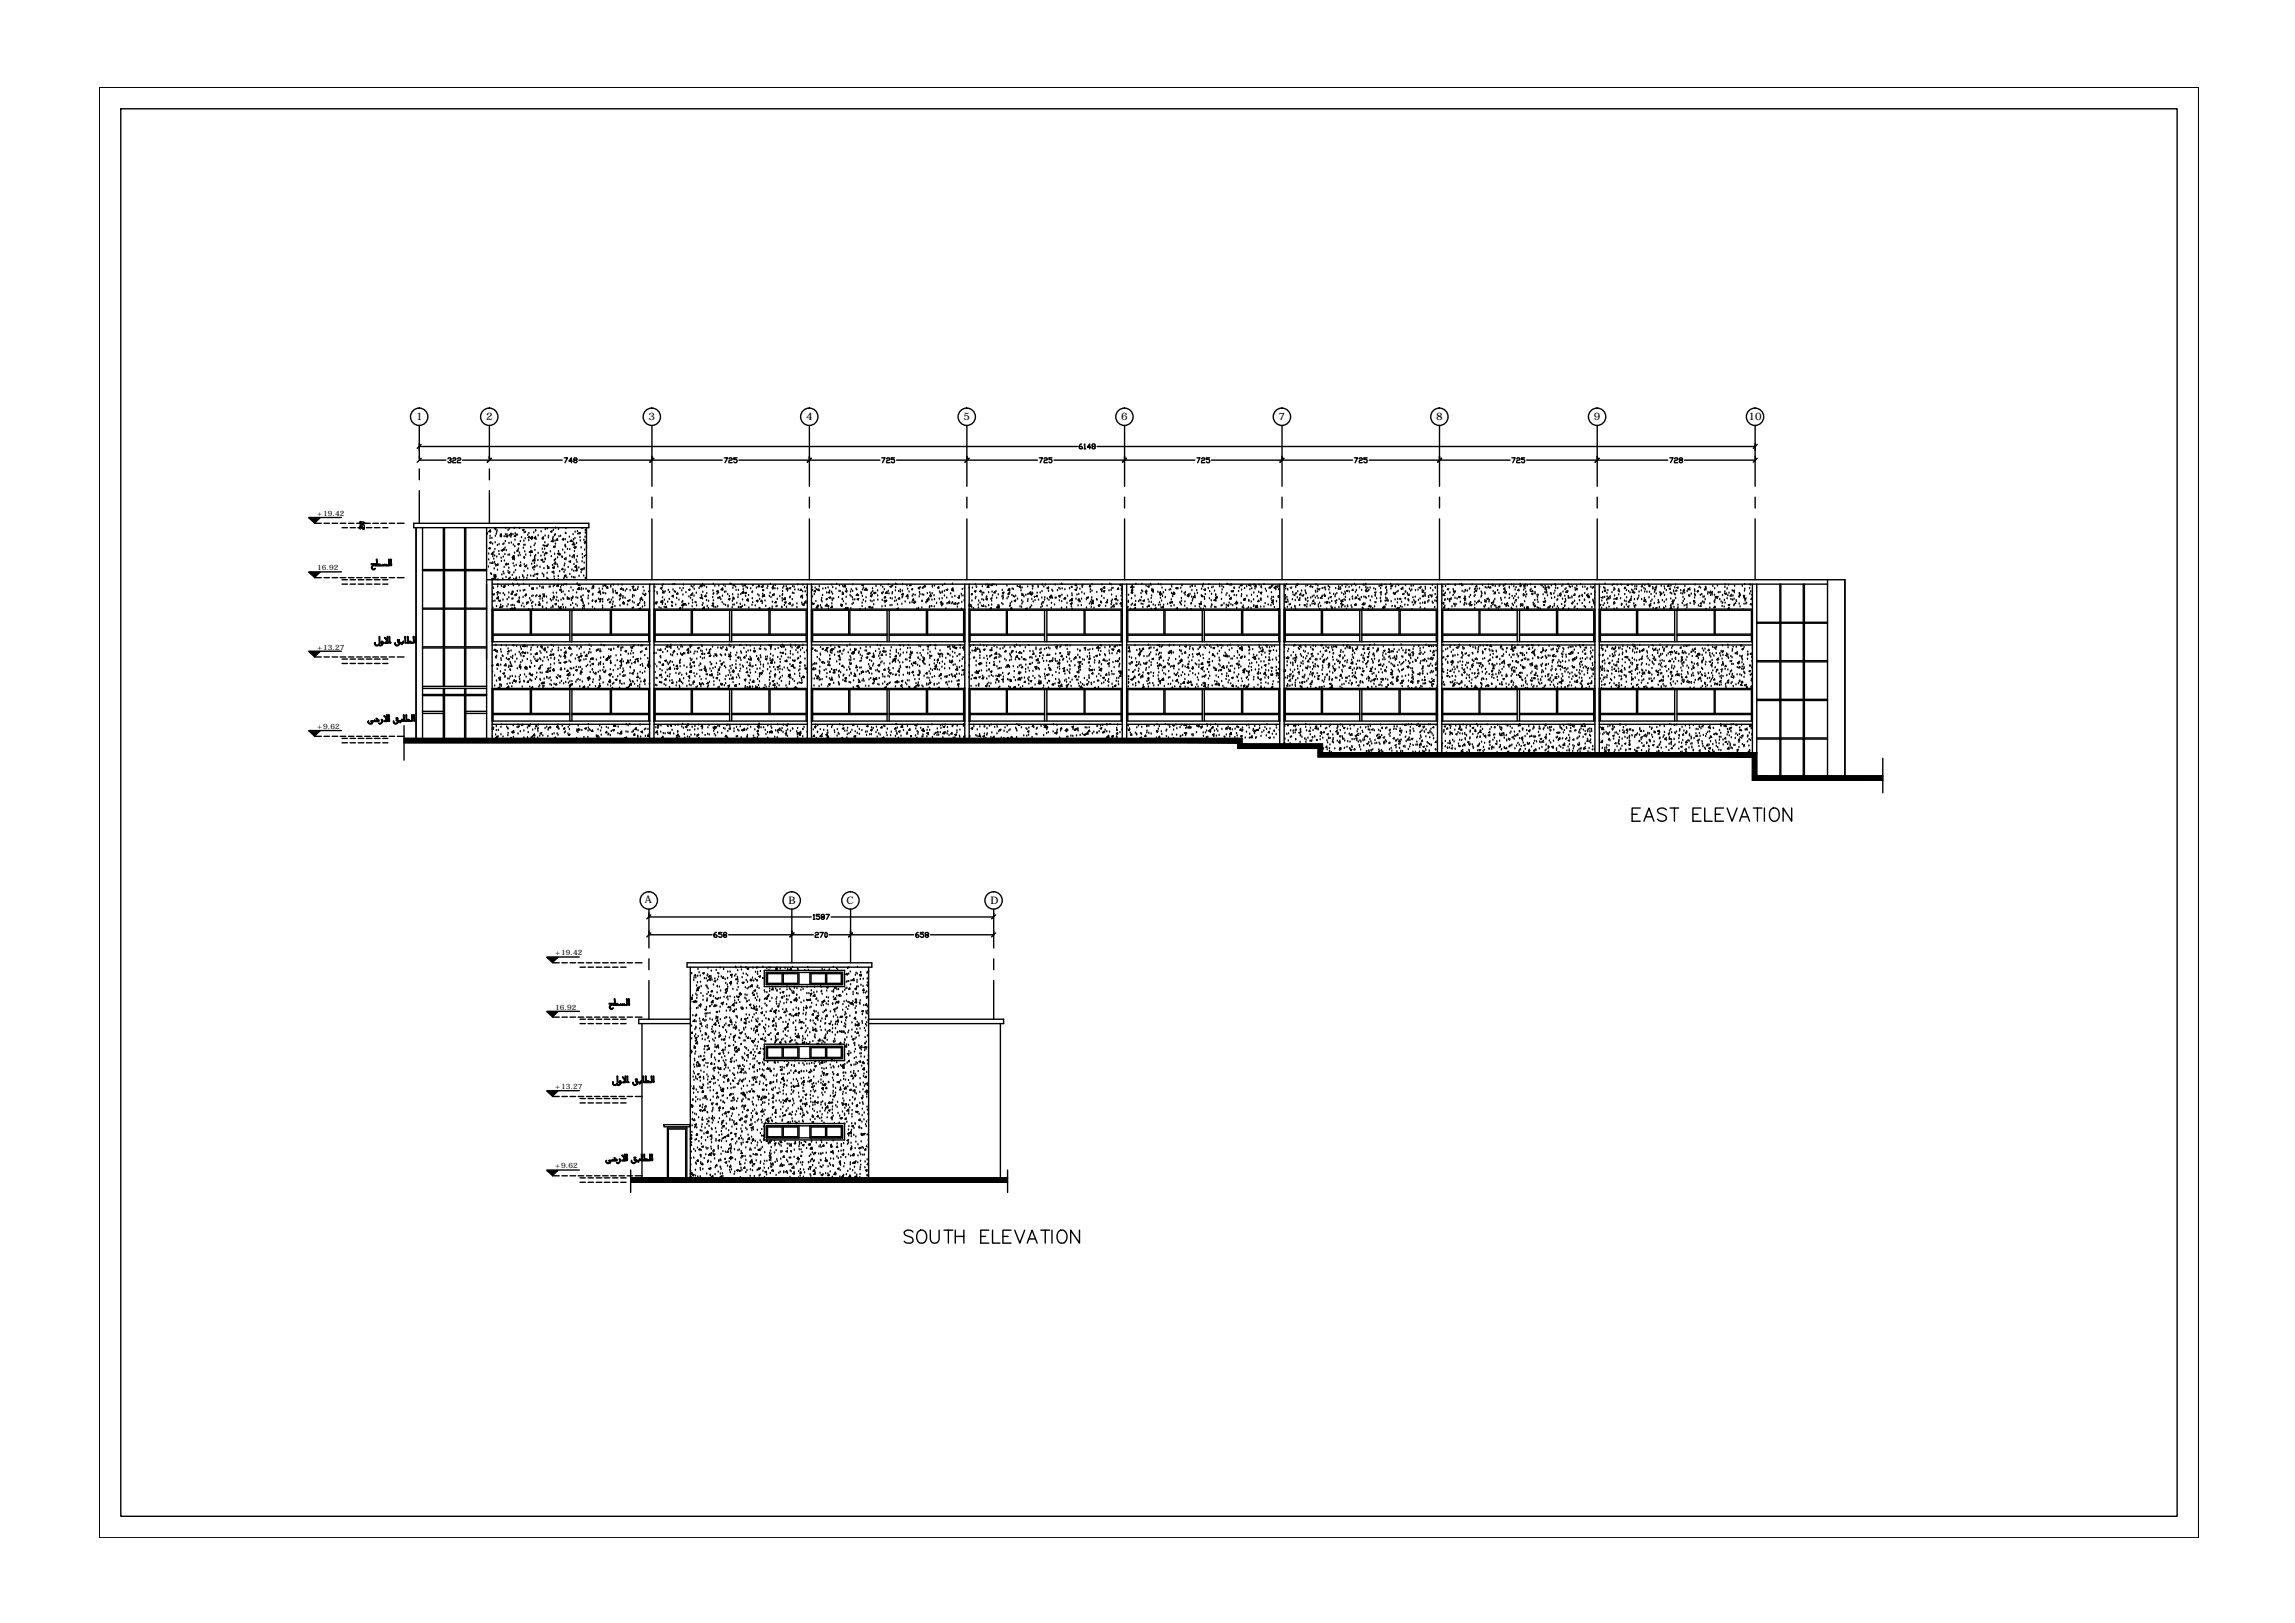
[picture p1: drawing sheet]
<svg xmlns="http://www.w3.org/2000/svg" width="420mm" height="297mm" viewBox="0 0 420 297" stroke-linecap="round" stroke-linejoin="round" font-family="sans-serif">
<defs><g id="words">
<g font-size="1.9">
<text x="76.2" y="76.9">1</text>
<text x="89" y="76.9">2</text>
<text x="118.7" y="76.9">3</text>
<text x="147.6" y="76.9">4</text>
<text x="176.4" y="76.9">5</text>
<text x="205.2" y="76.9">6</text>
<text x="234.1" y="76.9">7</text>
<text x="262.9" y="76.9">8</text>
<text x="291.8" y="76.9">9</text>
<text x="320.1" y="76.9">10</text>
<text x="118.1" y="165.3">A</text>
<text x="144.4" y="165.5">B</text>
<text x="155" y="165.5">C</text>
<text x="181.3" y="165.5">D</text>
</g>
<g font-size="1.4">
<text x="58.1" y="94.4">+19.42</text>
<text x="58.1" y="104.4">16.92</text>
<text x="58.1" y="118.9">+13.27</text>
<text x="58.1" y="133.4">+9.62</text>
<text x="101.6" y="174.9">+19.42</text>
<text x="101.6" y="184.8">16.92</text>
<text x="101.6" y="199.3">+13.27</text>
<text x="101.6" y="213.8">+9.62</text>
</g>
</g></defs>
<!-- layer: HATCH -->
<path d="M74 135.1v.8h152.6zM74 135.1h152.6v.8z" fill="#000" stroke="#000" stroke-width=".18"/>
<!-- layer: 58-1F$0$A-WALL -->
<g fill="none" stroke="#000" stroke-width=".25">
<path d="M89.1 106.9v13.7M90.1 117.4h28.8M90.1 118h28.8M118.9 117.4h.1M118.9 118h.1M119.7 117.4h28.1M119.7 118h28.1M148.6 117.4h28M148.6 118h28M177.4 117.4h28.1M177.4 118h28.1M206.3 117.4h28"/>
<path d="M206.3 118h28M235.1 117.4h28.1M235.1 118h28.1M264 117.4h28M264 118h28M292.8 117.4h28M292.8 118h28M74 135.9h152.6v1.1h14.7v1.5h79.5v4.3h23.9M74 135.1h153.4v1.1h14.7v1.6h79.5v4.2h23.1M90.1 132h28.8M90.1 132.6h28.8M118.9 132h.1"/>
<path d="M118.9 132.6h.1M119.7 132h28.1M119.7 132.6h28.1M148.6 132h28M148.6 132.6h28M177.4 132h28.1M177.4 132.6h28.1M206.3 132h28M206.3 132.6h28M235.1 132h28.1M235.1 132.6h28.1M264 132h28"/>
<path d="M264 132.6h28M292.8 132h28M292.8 132.6h28M115.5 216.4h69M115.5 215.6h69"/>
</g>
<!-- layer: dim -->
<g fill="#000" stroke="#000" stroke-width=".18">
<path d="M226.6 136.2v.8h15.5zM226.6 136.2h15.5v.8z"/>
<path d="M226.6 135.1v1.1h.8zM226.6 135.1h.8v1.1z"/>
<path d="M241.3 137v.8h.8zM241.3 137h.8v.8z"/>
<path d="M241.3 137.8v.7h79.5zM241.3 137.8h79.5v.7z"/>
<path d="M320.8 137.8v4.2h.8zM320.8 137.8h.8v4.2z"/>
<path d="M320.8 142v.8h23.9zM320.8 142h23.9v.8z"/>
<path d="M115.5 215.6v.8h69zM115.5 215.6h69v.8z"/>
</g>
<!-- layer: 58-1F$0$A-GLAZ -->
<g fill="none" stroke="#000" stroke-width=".25">
<path d="M81.2 96.6v7.6h-3.8M81.4 96.6v7.6h3.7v-7.6M85.3 96.6v7.6h3.8M77.4 104.5h3.8v6.8h-3.8M77.4 111.5h3.8v6.9h-3.8M77.4 118.6h3.8v7M81.4 104.5h3.7v6.8h-3.7zM81.4 111.5h3.7v6.9h-3.7zM89.1 104.5h-3.8v6.8h3.8M89.1 111.5h-3.8v6.9h3.8M89.1 118.6h-3.8v7M90.1 117.4v-5.9h28.8v5.9"/>
<path d="M90.3 117.4v-1.1h14v1.1M97.3 116v-4.3h14.4v4.3M104.3 111.7v4.3h-14v-4.3h6.8v4.3M104.7 111.7v4.3h14.1v-4.3h-6.9v4.3M104.7 117.4v-1.1h14.1v1.1M119.7 117.4v-5.9h28.1v5.9M126.5 111.7v4.3M126.8 111.7v4.3M133.6 111.7v5.7M133.6 116h-13.7v-4.3h27.7v4.3h-13.6M133.6 116.3h-13.7v1.1M134 111.7v5.7"/>
<path d="M134 116.3h13.6v1.1M140.8 111.7v4.3M141 111.7v4.3M148.6 117.4v-5.9h28v5.9M155.4 111.7v4.3M155.6 111.7v4.3M162.4 116h-13.6v-4.3h27.6v4.3h-13.6M162.4 116.3h-13.6v1.1M162.4 111.7v5.7M162.8 116.3h13.6v1.1M162.8 111.7v5.7M169.6 111.7v4.3"/>
<path d="M169.8 111.7v4.3M177.4 117.4v-5.9h28.1v5.9M184.2 111.7v4.3M184.4 111.7v4.3M191.2 116h-13.6v-4.3h27.6v4.3h-13.5M191.2 116.3h-13.6v1.1M191.2 111.7v5.7M191.7 116.3h13.5v1.1M191.7 111.7v5.7M198.5 111.7v4.3M198.6 111.7v4.3M206.3 117.4v-5.9h28v5.9"/>
<path d="M213.1 111.7v4.3M213.3 111.7v4.3M220.1 116h-13.6v-4.3h27.6v4.3h-13.6M220.1 116.3h-13.6v1.1M220.1 111.7v5.7M220.5 116.3h13.6v1.1M220.5 111.7v5.7M227.3 111.7v4.3M227.5 111.7v4.3M235.1 117.4v-5.9h28.1v5.9M241.9 111.7v4.3M242.1 111.7v4.3"/>
<path d="M248.9 116h-13.6v-4.3h27.6v4.3h-13.6M248.9 116.3h-13.6v1.1M248.9 111.7v5.7M249.3 116.3h13.6v1.1M249.3 111.7v5.7M256.1 111.7v4.3M256.3 111.7v4.3M264 117.4v-5.9h28v5.9M270.8 111.7v4.3M270.9 111.7v4.3M277.8 116h-13.7v-4.3h27.7v4.3h-13.6M277.8 116.3h-13.7v1.1"/>
<path d="M277.8 111.7v5.7M278.2 116.3h13.6v1.1M278.2 111.7v5.7M285 111.7v4.3M285.2 111.7v4.3M292.8 117.4v-5.9h28v5.9M299.6 111.7v4.3M299.8 111.7v4.3M306.6 116h-13.6v-4.3h27.6v4.3h-13.6M306.6 116.3h-13.6v1.1M306.6 111.7v5.7M307 116.3h13.6v1.1"/>
<path d="M307 111.7v5.7M313.8 111.7v4.3M314 111.7v4.3M321.6 114.1h4.3v6.8h-4.3M325.9 106.9v7h-4.3M326 106.9v7h4.1v-7M326 114.1h4.1v6.8h-4.1zM330.3 106.9v7h4.3M334.6 114.1h-4.3v6.8h4.3M77.4 127.3h3.8v7.8M77.4 130.6h3.8M77.4 130.2h3.8"/>
<path d="M81.2 126v1.1h-3.8M81.4 126v1.1h3.7v-1.1M81.4 135.1v-7.8h3.7v7.8M81.4 125.6v-7h3.7v7M85.3 130.6h3.8M85.3 126v1.1h3.8M85.3 130.2h3.8M89.1 127.3h-3.8v7.8M90.1 132v-6h28.8v6M90.3 132v-1.2h14v1.2M97.3 130.6v-4.4h14.4v4.4M104.3 126.2v4.4h-14v-4.4h6.8v4.4"/>
<path d="M104.7 126.2v4.4h14.1v-4.4h-6.9v4.4M104.7 132v-1.2h14.1v1.2M119.7 132v-6h28.1v6M126.5 126.2v4.4M126.8 126.2v4.4M133.6 130.6h-13.7v-4.4h27.7v4.4h-13.6M133.6 130.8h-13.7v1.2M133.6 126.2v5.8M134 130.8h13.6v1.2M134 126.2v5.8M140.8 126.2v4.4M141 126.2v4.4"/>
<path d="M148.6 132v-6h28v6M155.4 126.2v4.4M155.6 126.2v4.4M162.4 130.6h-13.6v-4.4h27.6v4.4h-13.6M162.4 130.8h-13.6v1.2M162.4 126.2v5.8M162.8 130.8h13.6v1.2M162.8 126.2v5.8M169.6 126.2v4.4M169.8 126.2v4.4M177.4 132v-6h28.1v6M184.2 126.2v4.4"/>
<path d="M184.4 126.2v4.4M191.2 130.6h-13.6v-4.4h27.6v4.4h-13.5M191.2 130.8h-13.6v1.2M191.2 126.2v5.8M191.7 130.8h13.5v1.2M191.7 126.2v5.8M198.5 126.2v4.4M198.6 126.2v4.4M206.3 132v-6h28v6M213.1 126.2v4.4M213.3 126.2v4.4M220.1 130.6h-13.6v-4.4h27.6v4.4h-13.6"/>
<path d="M220.1 130.8h-13.6v1.2M220.1 126.2v5.8M220.5 130.8h13.6v1.2M220.5 126.2v5.8M227.3 126.2v4.4M227.5 126.2v4.4M235.1 132v-6h28.1v6M241.9 126.2v4.4M242.1 126.2v4.4M248.9 130.6h-13.6v-4.4h27.6v4.4h-13.6M248.9 130.8h-13.6v1.2M248.9 126.2v5.8"/>
<path d="M249.3 130.8h13.6v1.2M249.3 126.2v5.8M256.1 126.2v4.4M256.3 126.2v4.4M264 132v-6h28v6M270.8 126.2v4.4M270.9 126.2v4.4M277.8 130.6h-13.7v-4.4h27.7v4.4h-13.6M277.8 130.8h-13.7v1.2M277.8 126.2v5.8M278.2 130.8h13.6v1.2M278.2 126.2v5.8"/>
<path d="M285 126.2v4.4M285.2 126.2v4.4M292.8 132v-6h28v6M299.6 126.2v4.4M299.8 126.2v4.4M306.6 130.6h-13.6v-4.4h27.6v4.4h-13.6M306.6 130.8h-13.6v1.2M306.6 126.2v5.8M307 130.8h13.6v1.2M307 126.2v5.8M313.8 126.2v4.4M314 126.2v4.4"/>
<path d="M321.6 121.1h4.3v6.9h-4.3M321.6 128.2h4.3v13.8M321.6 135.1h4.3M321.6 135.3h4.3M326 121.1h4.1v6.9h-4.1zM326 135.1h4.1M326 135.3h4.1M330.3 135.1h4.3M330.3 135.3h4.3M334.6 121.1h-4.3v6.9h4.3M334.6 128.2h-4.3v13.8M326 142v-13.8h4.1v13.8"/>
<path d="M140.3 178h6v2.2h-6zM140.5 178.2h5.6v1.8h-5.6zM143.2 178.2v1.8M143.4 178.2v1.8M148.3 178h5.9v2.2h-5.9zM148.5 178.2h5.5v1.8h-5.5zM151.1 178.2v1.8M151.4 178.2v1.8M140.3 191.5h6v2.2h-6zM140.5 191.7h5.6v1.8h-5.6zM143.2 191.7v1.8M143.4 191.7v1.8"/>
<path d="M148.3 191.5h5.9v2.2h-5.9zM148.5 191.7h5.5v1.8h-5.5zM151.1 191.7v1.8M151.4 191.7v1.8M140.3 206.1h6v2.2h-6zM140.5 206.3h5.6v1.7h-5.6zM143.2 206.3v1.7M143.4 206.3v1.7M148.3 206.1h5.9v2.2h-5.9zM148.5 206.3h5.5v1.7h-5.5zM151.1 206.3v1.7M151.4 206.3v1.7"/>
</g>
<!-- layer: 58-2F$0$A-GLAZ-SILL -->
<g fill="none" stroke="#000" stroke-width=".25">
<path d="M75.7 95.8h32.1v.8h-32.1zM76.2 96.6v38.5M77.4 96.6v38.5M89.1 96.6v38.5M107.4 96.6v9.5M89.1 106.1h248.6v35.9M90.1 106.9h244.5M90.1 106.1v29M118.9 106.9v28.2M119.7 106.9v28.2M147.8 106.9v28.2M148.6 106.9v28.2"/>
<path d="M176.6 106.9v28.2M177.4 106.9v28.2M205.5 106.9v28.2M206.3 106.9v28.2M234.3 106.9v29.3M235.1 106.9v29.3M263.2 106.9v30.9M264 106.9v30.9M292 106.9v30.9M292.8 106.9v30.9M320.8 106.9v30.9M321.6 106.9v30.9"/>
<path d="M334.6 106.1v35.9M77.4 126h11.7M77.4 125.6h11.7M125.8 176.2h33.8v.8h-33.8zM126.4 177v38.6M139.9 177.6h14.7v3h-14.7zM140.3 178h13.9v2.2h-13.9zM159 177v38.6M117.5 187.3v28.3M126.4 186.5h-9.5v.8h9.5M139.9 191.1h14.7v3h-14.7zM140.3 191.5h13.9v2.2h-13.9z"/>
<path d="M159 186.5h24.7v.8h-24.7M183.1 187.3v28.3M121.6 205.8h4.8v.4h-4.8zM139.9 205.6h14.7v3h-14.7zM140.3 206.1h13.9v2.2h-13.9z"/>
</g>
<!-- layer: HATCH -->
<g fill="none" stroke="#000" stroke-width=".25">
<path d="M89.1 100h.1M89.1 97.6l.1-.1v.2h-.1M89.6 97.3h.1M89.6 99.3l.3-.1-.1 .2zM89.7 98.1h.1M89.7 98.6h.1M89.8 97v.3h-.3zM90.1 98.5h.1M90.2 99.6h.1M90.5 96.7l.3-.1-.1 .2zM90.6 99.3h.1M90.7 98.1h.1"/>
<path d="M90.7 97h.1M90.9 97.8h.1M90.9 97.4h.1M91 97.1h.1M91.1 99.8h.1M91.4 99.7h.1M91.6 98.2h.1M91.8 97.7v.3l-.2-.1zM91.8 98.2h.1M92.1 99.7h.1M92.3 99.5h.1M92.3 98.2h.1"/>
<path d="M92.5 99.1h.1M92.6 97.9h.1M92.6 96.7h.1M92.6 98.1h.3v.2zM92.8 97.8h.1M93 97.1h.1M93.2 98.1h.1M93.2 99.5h.1M93.2 96.8h.1M93.5 98.3h.1M93.6 97.6v.3h-.3zM93.6 99.4h.1"/>
<path d="M93.9 97.8h.1M94 99.8h.1M94.2 96.7h.1M94.2 98.1l.1-.1 .1 .2zM94.3 98.9h.1M94.3 97.7h.1M94.5 97.9h.1M94.7 97.9h.1M94.8 99.6l.3-.1-.1 .2zM95.1 96.7h.1M95.3 99.1h.1M95.5 98.4h.1"/>
<path d="M95.7 97l.2-.1v.2zM95.9 99h.1M95.9 99.8h.1M96 97.5h.1M96.1 99.8h.1M96.2 98.6h.1M96.2 97.4h.1M96.6 98h.1M96.8 98.9h.1M96.8 97.6h.1M96.9 98.2v.2h-.2zM97.1 98.5l.3-.3 .1 .3z"/>
<path d="M97.3 98.7h.1M97.4 98.5h.1M97.7 97.5h.1M97.8 99.9h.1M97.8 98.4h.3l-.1 .2zM98 99.5h.1M98 98.4h.1M98.1 97.2h.1M98.1 97.1h.1M98.1 98.7h.1M98.5 98.1h.1M99.1 97.3h.1"/>
<path d="M99.3 98.6h.1M99.5 99.9h.1M99.5 98.4h.1M99.5 98.4l-.2 .2M99.5 98.4v.2h-.2M99.7 100h.1M99.8 99.3h.1M99.8 98.1h.1M99.8 96.9h.1M99.9 99.9l.3-.1-.1 .2zM100.2 96.8h.1M100.3 99.8h.1"/>
<path d="M100.4 98.4h.1M100.4 98.1h.1M100.8 97.3l.3-.1-.1 .2zM100.9 99.1l.3-.3 .1 .3zM101.2 98.7h.1M101.3 98.4h.1M101.3 97h.1M101.5 98h.1M101.6 99h.1M101.7 97.8h.1M101.7 96.7h.1M101.7 99.6h.1"/>
<path d="M102 98.6l.1 .3-.2-.1zM102.2 96.9h.1M102.3 98.2h.1M102.6 98.1h.1M103 98.7l.2-.1-.1 .2zM103.1 98.7h.1M103.4 100h.1M103.5 98.8h.1M103.5 99.8h.1M103.5 97.6h.1M103.6 96.7h.1M103.6 97.7h.1"/>
<path d="M103.9 99.3h.1M104.2 98.3h.1M104.6 98.9v.2h-.2zM104.9 99.2h.1M104.9 97.8h.1M105 98.8h.1M105 99.4l.1 .3h-.3zM105.2 99.8h.1M105.3 98.6h.1M105.3 97.4h.1M105.6 99.5h.1M105.7 97.3h.1"/>
<path d="M105.8 97.8h.1M106 97.6l.2-.1-.1 .2zM106.2 98.4h.1M106.2 99h.1M106.5 96.6h.1M106.5 96.6h.2M106.9 98.9h.1M107.1 99.5h.1M107.1 98.3h.1M107.2 97.1h.1M107.2 97.6h.1M107.2 99.1v.2h-.2z"/>
<path d="M89.4 103.8h.1M89.5 102.5h.1M89.5 101.4h.1M89.5 100.4l.2-.2v.2zM89.7 103.1h.1M89.8 105h.1M90 105.1h.1M90.1 105.9l.2-.1-.1 .3zM90.2 108.8h.1M90.2 102.9v.2h-.2zM90.2 111.3h.1M90.2 107.5h.1"/>
<path d="M90.2 101.9h.1M90.2 101.1l.1 .3h-.3zM90.3 110.1h.1M90.3 108.9h.1M90.4 107.7h.1M90.4 102.3h.1M90.4 105.3h.1M90.4 101.1h.1M90.4 119l.2-.2v.3zM90.4 105.5l.3-.3 .1 .3zM90.5 104.1h.1M90.5 108.9h.1"/>
<path d="M90.5 102.9h.1M90.6 101.7h.1M90.6 100.6h.1M90.6 110h.1M90.6 103.3h.1M90.7 105.6v.2h-.2zM90.7 105.6h.1M90.8 103.6h.1M90.8 119.1h.1M90.8 118.1h.1M90.8 119.2l.3-.1-.1 .2zM90.9 111h.1"/>
<path d="M90.9 103.3l.3-.1-.1 .3zM90.9 102h.1M91.1 108.9h.1M91.1 104.4h.1M91.1 107.4h.1M91.2 106.1h.1M91.2 107h.1M91.2 108.3v.2h-.2zM91.2 109.2v.4l-.3-.1 .3-.2M91.2 109.4h.1M91.3 100.9h.1M91.3 110l.3-.1-.1 .2z"/>
<path d="M91.4 101.5h.1M91.5 108.6h.1M91.7 118.9h.1M91.7 110.8h.1M91.7 111v.2h-.2zM91.8 119.4h.1M91.8 102.2h.1M91.8 118.2h.1M91.8 107.3h.1M91.8 102.8h.1M91.8 100.7l.2-.1v.3zM91.9 105.2h.1"/>
<path d="M91.9 111.2h.1M92 111h.1M92 106h.1M92.1 109.8h.1M92.1 108.6h.1M92.1 104.7h.1M92.1 102h.1M92.2 107.5h.1M92.2 107.4l.2-.1-.1 .2zM92.3 105h.1M92.3 100.4v.2h-.2zM92.3 103.9h.1"/>
<path d="M92.3 102.7h.1M92.4 108.9h.1M92.4 101.5h.1M92.5 100.3h.1M92.5 107.2h.1M92.6 103.3l.2-.2v.2zM92.6 103.4h.1M92.6 105.7h.1M92.7 100.8h.1M92.7 118.2h.1M92.8 111.1h.1M92.9 109.7h.1"/>
<path d="M93 119.7h.1M93 104.6h.1M93 118.8h.1M93 110.7h.1M93 101.6h.1M93.1 103.3h.1M93.1 107.1h.1M93.1 104.8l.2-.1-.1 .2zM93.1 109.4h.1M93.1 108.5h.1M93.1 104h.1M93.1 119.1l.1 .2h-.2z"/>
<path d="M93.2 105.8l.1 .2h-.2zM93.3 101.6h.1M93.4 105.8h.1M93.6 119.1h.1M93.6 110.8h.1M93.6 111.5l-.2-.1 .3-.1v.2M93.7 109.7h.1M93.7 108.5l.1 .2h-.2zM93.8 108.3h.1M93.8 105.3h.1M93.8 102l.3-.3v.3zM93.9 110.8h.1"/>
<path d="M93.9 111.5h.1M93.9 106.9h.1M93.9 102.4h.1M93.9 118l.1 .2 .1-.2M93.9 109.6h.1M93.9 102.2l.3-.1-.1 .2zM94 108.4h.1M94 103.2h.1M94 107.2h.1M94 101.9h.1M94 106h.1M94 102h.1"/>
<path d="M94.1 104.8h.1M94.1 103.6h.1M94.2 102.5h.1M94.2 110.9h.1M94.2 101.2h.1M94.2 100h.1M94.2 111.2l.1 .2h-.2zM94.2 106.1l.3-.3 .1 .3zM94.3 109h.1M94.3 119.9h.1M94.3 108.8l.3-.1-.1 .2zM94.4 104.4h.1"/>
<path d="M94.5 103.5h.1M94.5 105.8h.1M94.6 118.3h.1M94.7 108.2h.1M94.7 110.1l.3-.3 .1 .4zM94.8 106.9h.1M94.8 100.6v.3h-.2zM94.9 101.7h.1M94.9 100.5h.1M95 107.2h.1M95.1 109.5h.1M95.1 119.4h.1"/>
<path d="M95.1 109.4h.1M95.1 110.3h.1M95.1 105.8h.1M95.1 101.2h.1M95.2 101.7h.1M95.2 108.2h.1M95.3 119.7h.1M95.3 103.6h.1M95.3 103h.1M95.3 118.5h.1M95.3 103.3v.3h-.2zM95.4 118.8h.1"/>
<path d="M95.5 110.9h.1M95.7 105.5h.1M95.7 105.4h.1M95.7 110.5h.1M95.7 106.1h.1M95.7 119.3l.1 .2h-.2zM95.8 109.3h.1M95.8 108.1h.1M95.8 100.3h.1M95.9 106.9h.1M95.9 105.8h.1M95.9 118l-.2 .3h.3v-.3"/>
<path d="M95.9 104.6h.1M95.9 102.1h.1M95.9 111.1h.1M96 103.3h.1M96 102h.1M96 119.5l.2-.1v.2zM96 102.2h.1M96.1 101h.1M96.1 108h.1M96.1 103.6l.2-.1-.1 .2zM96.2 118.3h.1M96.2 109.1h.1"/>
<path d="M96.2 101.6h.1M96.3 108.7l.1 .2h-.2zM96.4 110.6h.1M96.4 103.6h.1M96.4 105.8h.1M96.4 110.3l.3-.1-.1 .2zM96.5 118.4h.1M96.6 105.4h.1M96.6 119.6h.1M96.6 104.1h.1M96.7 111.5h.1M96.9 107.3h.1"/>
<path d="M96.9 101l.3-.1-.1 .2zM97 109.6h.1M97.1 101.7h.1M97.2 100.2h.1M97.2 119h.1M97.2 110h.1M97.2 105.4h.1M97.2 119.8h.1M97.2 100.9h.1M97.3 118.6h.1M97.3 110.5h.1M97.3 107.8h.1"/>
<path d="M97.3 103.3h.1M97.3 107.7l.3-.1-.1 .2zM97.4 109.1h.1M97.4 100.9v.2h-.2zM97.4 111h.1M97.5 111.5h.1M97.5 104h.1M97.6 110.3h.1M97.6 102.7h.1M97.6 118.2h.1M97.6 109.1h.1M97.6 102.6l.3-.3v.3z"/>
<path d="M97.6 107.9h.1M97.6 105.5h.1M97.7 105.5h.1M97.8 104.3h.1M97.8 103.1h.1M97.9 101.9h.1M97.9 102.2h.1M97.9 103.6v.2h-.2zM97.9 100.7h.1M97.9 105.2h.1M98 119.8h.1M98.1 110.8h.1"/>
<path d="M98.1 101.7h.1M98.1 109.2h.1M98.2 105.1l.2-.1v.2zM98.3 109h.1M98.3 107.8h.1M98.3 103.6h.1M98.3 119.5l.1 .2h-.3zM98.4 105.9h.1M98.4 118.5h.1M98.5 102.6h.1M98.5 101.3h.1M98.7 110.3h.1"/>
<path d="M98.8 107.4h.1M98.8 110.4l.1 .4-.3-.1zM98.9 119.3h.1M98.9 103.8h.1M98.9 109.7h.1M98.9 108.9v.3l-.2-.1zM99 118.3h.2v.2zM99 119.6h.1M99 101.8h.1M99.1 118.4h.1M99.1 102.5l.2-.1-.1 .2zM99.2 107.6h.1"/>
<path d="M99.2 118.7h.1M99.3 109.6h.1M99.3 105h.1M99.3 100.5h.1M99.3 111.2h.1M99.3 111.1h.1M99.4 110h.1M99.4 108.9h.1M99.4 101.1h.1M99.4 107.5h.1M99.4 102.9h.1M99.5 107.7h.1"/>
<path d="M99.5 109.1l.2-.1-.1 .2zM99.5 118.9l.3-.3v.3zM99.5 105.3h.1M99.5 105.6h.1M99.6 104.1h.1M99.6 102.9h.1M99.6 108.9h.1M99.7 101.7h.1M99.7 100.5h.1M99.8 119.1h.1M99.8 102.3h.1M99.8 102.4h.1"/>
<path d="M100 101.1v.2h-.2zM100 111.4h.1M100 109.3h.1M100.1 119.4h.1M100.1 110.4h.1M100.1 105.8h.1M100.1 101.3h.1M100.2 104.9h.1M100.2 103.7h.1M100.3 104l.2-.2v.2zM100.3 106h.1M100.3 118.5h.1"/>
<path d="M100.6 107.5h.1M100.7 107.4h.1M100.8 101h.1M100.8 109.7h.1M100.9 119.7v.2h-.2zM100.9 119.3h.1M100.9 111.3h.1M100.9 118.1h.1M100.9 110h.1M100.9 101.9h.1M101.1 119h.1M101.1 104.8h.1"/>
<path d="M101.1 119.8l.3-.1-.1 .2zM101.1 103.5h.1M101.2 111h.1M101.2 103.9l.2-.1v.2zM101.2 109.8h.1M101.2 111.2h.1M101.3 108.6h.1M101.3 109.4l.1-.2 .1 .2zM101.3 107.4h.1M101.3 118.3h.1M101.4 109.2h.1M101.4 104.7h.1"/>
<path d="M101.4 100.2h.1M101.4 105h.1M101.4 103.8h.1M101.4 105.6h.1M101.5 102.6h.1M101.5 106.1h.1M101.5 107.1h.1M101.5 101.4h.1M101.6 100.2h.1M101.6 100h.1M101.6 110.5h.3l-.1 .2zM101.7 102.4h.1"/>
<path d="M101.7 102.9v.3h-.3zM101.8 109.9h.1M101.9 108.6h.1M102 109.4h.1M102 103.4h.1M102.1 102.1h.1M102.1 101.3l.2-.1-.1 .2zM102.1 103.8h.1M102.2 106.9v.4l-.3-.1zM102.2 106.1h.1M102.2 119.1h.1M102.2 110h.1"/>
<path d="M102.2 105.5h.1M102.2 111.1h.1M102.2 118.6h.1M102.2 100.9h.1M102.4 111.3l.3-.3v.4zM102.5 104.6h.1M102.5 108l.2-.2v.3zM102.5 101.3v.2h-.2zM102.6 107.5h.1M102.7 119.1h.1M102.7 109.8h.1M102.8 108.4h.1"/>
<path d="M102.8 107.2h.1M102.8 102h.1M103 102h.1M103 110.7h.1M103 100.7h.1M103 104l.1 .2h-.3zM103.1 109.5h.1M103.1 108.3h.1M103.1 107.1h.1M103.1 111.2h.1M103.2 109.7h.1M103.2 105.9h.1"/>
<path d="M103.3 104.7h.1M103.3 103.6h.1M103.3 119.5l.3-.3v.3zM103.3 102.4h.1M103.3 120h.1M103.3 105.7h.1M103.3 106.9h.3M103.3 105.3h.3l-.1 .2zM103.4 101.2h.1M103.4 118.7h.1M103.4 103.2h.1M103.4 108.9h.1"/>
<path d="M103.4 104.4h.1M103.4 119.9l.1 .3h-.2zM103.6 100.1h.1M103.6 111.3h.1M103.6 102.5h.1M103.6 102.2h.1M103.7 107h.1M103.8 105.8h.1M103.9 109.4h.1M103.9 100.6h.1M104 103.9h.1M104 109.4l.1 .2h-.2z"/>
<path d="M104.2 108.3h.1M104.2 118.7h.1M104.2 118.6l.2-.1-.1 .3zM104.2 102.8l.3-.1-.1 .2zM104.3 118.5h.1M104.3 118.7h.1M104.3 109.7h.1M104.3 101.8h.1M104.3 105.1h.1M104.3 100.6h.1M104.5 110.8h.1M104.5 118.8h.1"/>
<path d="M104.5 107.6h.1M104.6 109.9h.1M104.6 109.4l.3-.1-.1 .2zM104.7 105.6h.1M104.7 119.8h.1M104.7 104.3h.1M104.7 102h.1M104.8 110.5h.1M104.9 109.3h.1M104.9 108.1h.1M105 105.7h.1M105 104.5h.1"/>
<path d="M105 111.3h.1M105.1 103.3h.1M105.1 101.5v.3l-.2-.1zM105.1 100.2l.2-.2v.3zM105.1 102.1h.1M105.2 100.9h.1M105.3 100.4h.1M105.3 105.8h.1M105.4 110.7h.1M105.5 109.4h.1M105.5 100.2h.1M105.5 102.5h.1"/>
<path d="M105.5 103.5l.1 .3h-.3zM105.6 108.5h.1M105.6 104h.1M105.6 104.2h.1M105.6 104.2v.3h-.2zM105.6 118.4h.1M105.6 102.9h.1M105.6 120h.1M105.7 106.9h.1M105.7 110.9h.1M105.7 101.9h.1M105.7 107.8l.3-.3 .1 .4z"/>
<path d="M105.8 109.5h.1M105.9 107.1l.2-.2v.3zM106 103.9h.1M106 105.5h.1M106.1 118.8h.1M106.4 119.7h.1M106.4 109.3h.1M106.4 118.4h.1M106.4 104.2l.2-.1-.1 .2zM106.4 118.5h.1M106.4 108h.1M106.4 104.8h.1"/>
<path d="M106.4 100.3h.1M106.4 107.7h.1M106.5 110h.1M106.6 102.8h.1M106.6 109.6v.3l-.2-.1zM106.6 101.5h.1M106.7 111.4h.1M106.7 102.1h.1M106.7 110.2h.1M106.7 109h.1M106.7 110.8h.3l-.1 .2zM106.8 107.8h.1"/>
<path d="M106.8 110.5h.1M106.9 105.4h.1M106.9 104.2h.1M106.9 103.1h.1M106.9 119.5h.1M106.9 104h.1M106.9 111.4h.1M107 101.9h.1M107 100.7h.1M107.2 105.8h.1M107.3 107.8h.1M107.4 100.3h.1"/>
<path d="M107.4 101.5l-.2 .1 .2 .1M107.4 119.8l.1 .3h-.3zM107.6 108.2h.1M107.6 108.2l.3-.1-.1 .2zM107.7 109.6h.1M107.7 109.1h.1M107.8 119.6h.1M107.8 110.5h.1M107.8 119.4h.1M107.9 118.1h.1M108 118.9h.1M108.2 119.5h.1"/>
<path d="M108.2 118.3h.1M108.4 107.8h.1M108.4 110.1h.1M108.5 111.1h.1M108.5 108.9h.1M108.5 110h.1M108.6 108.8h.1M108.6 107.6h.1M108.6 107.7h.1M108.6 107.2l.1 .2h-.2zM108.9 111.5h.1M109 110.2h.1"/>
<path d="M109.1 109.9l.1 .2-.2-.1zM109.2 119.2h.1M109.3 118.9l.2-.1-.1 .2zM109.5 108.4l.3-.3 .1 .4zM109.6 109.7h.1M109.7 107.8h.1M109.7 109.7l.3-.1v.2zM109.8 119.3h.1M109.8 110.2h.1M109.9 118.9h.1M109.9 110.1h.1M110 108.8h.1"/>
<path d="M110 119.3h.1M110 118.1h.1M110.3 110.9h.1M110.3 107.8h.1M110.3 109.7h.1M110.3 111.3h.1M110.3 110.2h.1M110.4 108.6h.1M110.4 107.3h.1M110.5 108.6h.1M110.5 118v.1l.2 .1v-.2M110.6 107.1l.3-.1-.1 .2z"/>
<path d="M110.9 108.7h.1M110.9 107.4h.1M111.2 107.4l.1 .2h-.2zM111.3 109.9h.1M111.5 118.9h.1M111.5 109.7h.1M111.7 110.1l.1 .2h-.2zM111.8 119h.1M111.8 107.2h.1M111.8 107.5h.1M111.9 119h.1M111.9 118.9h.1"/>
<path d="M111.9 111.1l.3-.1-.1 .2zM111.9 109.8h.1M112.2 110.7h.1M112.2 109.4h.1M112.2 107.9h.1M112.2 108.3h.1M112.2 108.5h.1M112.2 110.2h.1M112.3 107.1h.1M112.4 118.8h.1M112.6 111h.1M112.7 108.2h.1"/>
<path d="M112.7 108.5l.3-.1v.2zM113.2 107.1h.1M113.2 118.2l.1 .2h-.3zM113.4 109.8h.1M113.5 110.9h.1M113.6 109.6h.1M113.6 107.8l.2-.2v.2zM113.6 119.9h.1M113.6 108.7l.1 .4-.3-.1zM113.7 118.8h.1M113.7 119.1h.1M113.7 118.6h.1"/>
<path d="M113.9 107.1h.1M114 110.4h.1M114 118.5h.1M114 109.5h.1M114.1 109.2h.1M114.1 108h.1M114.1 110.3h.1M114.3 110.3v.2h-.2zM114.4 109.5h.1M114.4 119.2l.3-.1-.1 .2zM114.5 108.2h.1M114.7 107.9h.1"/>
<path d="M114.9 110.7h.1M114.9 110l.3-.1-.1 .2zM115 119.7h.1M115.3 109.9h.1M115.4 108.1h.1M115.5 119.7h.1M115.5 118.5h.1M115.6 118.6l.2-.2v.2zM115.6 119.2h.1M115.8 111.4h.1M115.8 107.4l.2-.1v.2zM115.8 110.2h.1"/>
<path d="M115.8 109.3h.1M115.8 109h.1M115.9 107.8h.1M115.9 119.6h.1M116 118.3h.1M116 111.3h.1M116 108.1h.1M116.1 110.4h.1M116.1 118.2h.1M116.1 109.1h.1M116.3 107.8l.1 .2h-.2zM116.7 107.9h.1"/>
<path d="M116.8 107.5h.1M116.9 118.2h.1M116.9 110.5v.3l-.2-.1zM117.1 110.4h.1M117.2 111.5l-.2-.1 .3-.1-.1 .2M117.2 110h.1M117.3 119.4h.1M117.4 118.3h.1M117.4 109.3l.1 .4-.3-.1zM117.4 118l.2 .2 .1-.2M117.5 119.3h.1M117.6 111.1h.1"/>
<path d="M117.7 109.9h.1M117.7 108.7h.1M117.7 107.5h.1M117.9 108.2h.1M117.9 108.8l.3-.1-.1 .2zM118 110.3h.1M118 110.5h.1M118 109h.1M118 120h.1M118 110.9h.1M118.2 108.8h.1M118.3 118.6l.1 .2h-.2z"/>
<path d="M118.9 107.2h.1M118.9 108.1l-.1 .2h.1M119.7 119.6h.1M119.7 119.4h.1l-.1 .2M119.8 108.3h.1M119.9 107.5h.1M119.9 110.5h.1M120 110.3l.3-.1-.1 .2zM120.1 119.6h.1M120.2 110.5h.1M120.3 108.4h.1M120.3 108.7h.1"/>
<path d="M120.5 119h.1M120.7 111.2h.1M120.9 118.8l.1 .3-.3-.1zM120.9 107.7l.3-.2-.1 .3zM121 119h.1M121 111.4h.1M121 110.2h.1M121.3 110.6h.1M121.3 107.3h.1M121.3 109.4h.1M121.3 108.5l.2-.2 .1 .2zM121.3 109.9v.4l-.3-.1z"/>
<path d="M121.3 108.2h.1M121.3 119.4h.1M121.4 107h.1M121.6 111.1h.1M121.6 109.8h.1M121.8 108.3h.1M121.8 118.8h.1M121.8 110.6h.1M122 111v.2h-.2zM122.2 119.3h.1M122.2 110.2h.1M122.2 118.1l.1 .3h-.3z"/>
<path d="M122.4 108h.1M122.5 109.7h.1M122.6 108.4h.1M122.6 118.3h.2l-.1 .2zM122.8 119.9h.1M122.8 118.7h.1M122.8 118.1h.1M123 110.9h.1M123 110.3h.1M123 109.1l.3-.1-.1 .2zM123.1 111h.1M123.1 110.3h.1"/>
<path d="M123.1 119.9h.1M123.2 109.1h.1M123.2 108h.1M123.2 107h.1M123.2 119.5h.1M123.5 108.3h.1M123.5 119.1v.2h-.2zM123.5 107h.1M123.7 108.4h.1M123.7 110.7h.1M123.9 109.5h.1M124 119.8h.1"/>
<path d="M124.1 118.5h.1M124.1 108.5v.2h-.2zM124.3 109.8h.1M124.3 118.9h.1M124.5 107.7h.1M124.6 111.2v.2h-.2zM124.6 119.6h.1M124.6 118.4h.1M124.7 118.2h.1M124.7 119.8l.3-.1-.1 .2zM124.8 108.1h.1M124.9 110.3h.1"/>
<path d="M124.9 111.3h.1M124.9 118.4h.1M125 110.1h.1M125 108.9h.1M125.1 107.7h.1M125.1 107.1h.1M125.1 110.5l.1 .3h-.4zM125.2 119.6h.1M125.2 110.6h.1M125.2 119.7h.1M125.2 110.5h.2v.2zM125.4 119.6h.1"/>
<path d="M125.6 108.5h.1M125.6 110.8h.1M126 119.3l.1 .2h-.2zM126 118.7l.1 .3h-.3zM126.1 110.5h.1M126.1 107.9l.2-.1v.2zM126.1 109.2h.1M126.3 118.3h.1M126.4 118.5h.1M126.4 119.4h.1M126.4 109.5h.1M126.5 118.2h.1"/>
<path d="M126.5 107.3h.1M126.6 118.3h.1M126.6 108.7l.1 .2h-.2zM126.7 111.1h.1M126.8 109.9h.1M126.8 108.7h.1M126.8 110.4h.1M126.8 107.5h.1M127.1 109.1h.1M127.1 107.2h.1M127.1 119.7h.1M127.1 111.5h.1"/>
<path d="M127.1 107.8h.1M127.2 119.3h.1M127.3 110.3h.1M127.4 110.3h.1M127.5 108.6h.1M127.5 110.9h.1M127.6 119.4h.1M127.7 118.6l.3-.1-.1 .2zM128 107.7h.1M128.2 107.3l.3-.3v.4zM128.2 109.4l.3-.1-.1 .2zM128.3 119.1h.1"/>
<path d="M128.4 108.9h.1M128.5 118.2h.1M128.5 119.7l.1-.2 .1 .2zM128.5 109.1h.1M128.5 119.2h.1M128.5 118.3h.1M128.6 110.8h.1M128.6 109.6h.1M128.6 107h.1M128.7 108.4h.1M128.7 107.2h.1M128.7 110.5h.1"/>
<path d="M128.7 111.5h.1M128.9 111.1l.1 .3h-.3zM129 107.2h.1M129 119.8h.1M129.2 108.9l.1 .3-.3-.1zM129.3 107.5h.1M129.3 119h.1M129.3 109.9h.1M129.4 108.6h.1M129.5 111h.1M129.6 119.6l.3-.3v.3zM129.7 111.4h.1"/>
<path d="M129.7 110h.1M129.9 119.1h.1M130.1 118.9h.1M130.4 110.8l.2-.1-.1 .2zM130.4 110.5h.1M130.4 118.4h.1M130.5 109.4h.1M130.5 108.1h.1M130.6 106.9h.1M130.6 108.8h.1M130.6 110h.1M130.6 110.5h.1"/>
<path d="M130.7 108.6h.1M130.7 111.1h.1M130.9 107.3h.1M130.9 119.8h.1M131 111.2h.1M131.2 119.7v.2h-.2zM131.2 108.2l.3-.1-.1 .2zM131.3 108.7h.1M131.4 111.1h.1M131.4 118.6h.1M131.4 109.5h.1M131.5 108.5h.1"/>
<path d="M131.6 107.2h.1M131.8 109.2v.2h-.2zM131.9 119.9h.1M131.9 118.6h.1M132 109.7h.1M132.1 118.8h.1M132.2 110.3h.1M132.3 109.1h.1M132.3 107.6v.4l-.3-.1zM132.3 107.9h.1M132.3 118.5h.1M132.5 107.1h.1"/>
<path d="M132.5 110.6h.1M132.6 108.4h.1M132.8 107.4h.1M132.8 119.9h.1M132.8 110.8h.1M132.9 118.9l.2-.1v.2zM132.9 108.3h.1M133 118.6h.1M133.2 108.8h.1M133.3 110.9h.1M133.3 111.1h.1M133.4 109.7l.2-.1-.1 .2z"/>
<path d="M133.4 119.9h.1M133.5 118.3h.1M133.5 118.1h.1M133.5 109.2h.1M133.7 106.9h.1M133.7 106.9h.2M133.7 119.6h.1M133.7 119.9l.1 .3h-.2zM133.8 118.4h.1M133.8 106.9h.1M133.9 107h.1M134 111.2h.1"/>
<path d="M134.1 110h.1M134.1 108.9h.1M134.2 107.7h.1M134.2 110.8h.1M134.2 109.4h.1M134.2 107.1l.3-.1-.1 .2zM134.3 118.6h.1M134.3 109.4l.1 .2h-.2zM134.4 118.5h.1M134.4 110.7h.1M134.7 107.5h.1M134.7 120h.1"/>
<path d="M134.8 108h.1M134.9 119.5h.1M134.9 110.4h.1M135.1 109.4h.1M135.1 108.9h.1M135.2 108h.1M135.2 111.2h.1M135.4 118.2h.1M135.5 111.1l.2-.1v.2zM135.5 110.6h.1M135.6 119.3h.1M135.6 108.8h.1"/>
<path d="M135.7 118.1h.1M135.7 119.6h.1M135.8 108.5l.3-.3v.4zM135.9 107.1h.1M135.9 111h.1M135.9 109.8h.1M136 108.6h.1M136 107.4h.1M136.1 107.9h.1M136.2 118.7h.1M136.3 110.8h.1M136.4 108.5l.2-.1-.1 .2z"/>
<path d="M136.4 106.9l.1 .3h-.3zM136.5 109.1h.1M136.6 107.5h.1M136.6 119.4h.1M136.7 118.2h.1M136.7 109.8l.2-.2 .1 .3zM136.8 107.7h.1M137 119.1h.1M137 110.1h.1M137 109h.1M137.1 111.3h.1M137.3 118.3h.1"/>
<path d="M137.4 119.1h.1M137.4 107.8h.1M137.7 110.8h.1M137.7 108.5h.1M137.7 109.6h.1M137.8 108.3h.1M137.8 107.2h.1M137.8 110.3h.1M137.9 107.2h.1M138 119.3h.1M138 119.2l.3-.1-.1 .2zM138.1 118.8h.1"/>
<path d="M138.3 110.9h.1M138.5 107.6h.1M138.5 110l.2-.1v.2zM138.7 110.2h.1M138.7 108.9h.1M138.9 107.3h.1M139 109.1h.1M139 107.2v.2h-.2zM139 111.4h.1M139 118.8h.1M139.1 109.7h.1M139.1 111.4h.1"/>
<path d="M139.2 118.8h.1M139.2 118.3h.1M139.3 110l.2-.1v.2zM139.4 107.4l.2-.2-.1 .3zM139.5 110.5h.1M139.6 109.3h.1M139.6 108.1h.1M139.6 108.8h.1M139.6 109.1l.3-.3 .1 .3zM139.7 107.5h.1M139.7 107.2h.1M139.8 108.1h.1"/>
<path d="M140 118.8h.1M140.1 110h.1M140.2 111h.1M140.2 119h.1M140.4 107.7h.1M140.6 107.3h.1M140.8 111.5l-.2-.1 .3-.1-.1 .2M140.9 109.1h.1M140.9 118l-.1 .1 .2 .1v-.2M140.9 111.4h.1M141 108.6h.1M141 106.9h.1"/>
<path d="M141.1 119.8h.1M141.1 118l.1 .2v-.2M141.1 118.6h.1M141.1 118.8h.1M141.2 118.4h.1M141.2 109.4h.1M141.4 111.4h.1M141.4 111.1h.1M141.4 110.2h.1M141.4 109h.1M141.5 107.8h.1M141.5 108.8l.2-.1v.2z"/>
<path d="M141.5 107.4l.1 .2h-.2zM141.6 107.3h.1M141.9 107.8h.1M141.9 107.2h.1M141.9 118.9h.1M142 110.1l.1 .2h-.2zM142.1 111.1h.1M142.3 111h.1M142.3 109.7h.1M142.3 107.8h.1M142.5 118.7h.1M142.8 109.2h.1"/>
<path d="M142.8 119.5h.1M142.9 118.3h.1M143.1 118.5h.1M143.1 111.1h.1M143.1 111.2h.1M143.1 119.5l.3-.1v.2zM143.2 109.6h.1M143.2 110h.1M143.2 118.1h.1M143.2 109h.1M143.3 108.8h.1M143.3 108.3h.1"/>
<path d="M143.3 107.6h.1M143.4 109.7l.3-.3 .1 .3zM143.5 107.4h.1M143.5 118.2l.1 .2h-.2zM143.6 110.8h.1M143.7 110.3l.2-.1-.1 .2zM143.8 119.8h.1M143.8 119h.1M143.9 107.4h.1M144 111.1h.1M144.1 107.6l.1 .2h-.3zM144.2 108.2h.1"/>
<path d="M144.2 107.9h.1M144.4 110.5l.2-.2 .1 .2zM144.5 107.7l.3-.2-.1 .3zM144.6 109.4h.1M144.7 109.3h.1M144.7 119.3h.1M144.7 119.7h.1M144.8 118.1h.1M144.8 118.4h.1M145 110.9h.1M145 118.6h.1M145 109.7h.1"/>
<path d="M145.1 108.6h.1M145.1 107.3h.1M145.2 119.9h.1M145.2 110.8h.1M145.3 108.6h.1M145.4 107.5h.1M145.5 108h.1M145.6 118.3h.1M145.7 119.1h.1M145.9 110.5h.1M145.9 111.2h.1M146.1 119.5h.1"/>
<path d="M146.1 107h.1M146.1 118.4v.2h-.2zM146.1 108h.1M146.1 118.3l.3-.1v.2zM146.6 119h.1M146.6 109.4h.1M146.7 107.8v.2h-.2zM146.7 109.1l.2-.1-.1 .2zM146.8 110.4h.1M146.8 109.1h.1M146.9 110.7h.1M146.9 109.5h.1"/>
<path d="M146.9 118.7h.1M147 108.3h.1M147 107.1h.1M147 118.1h.1M147 110.7l.2-.2v.3zM147.2 119.5h.1M147.3 107.5h.1M147.3 110.4h.1M147.4 108.3h.1M147.5 110l.1 .3h-.3zM147.7 119.1h.1M147.7 109h.1"/>
<path d="M147.8 107.7h.1M148.6 118.7v-.1l.1 .2h-.1M148.6 107.5h.1M148.7 110.5h.1M148.7 109.2h.1M148.8 108h.1M148.8 110.5l.2-.1-.1 .2zM148.8 118.8h.1M149.1 108.8h.1M149.2 119.1h.1M149.2 107.6h.1M149.2 108l.1 .3h-.2z"/>
<path d="M149.3 119.1h.1M149.4 110.1h.1M149.5 111.3h.1M149.5 107.9h.1M149.6 119.2h.1M149.7 107.9l.2-.1-.1 .2zM149.7 111.4h.1M149.7 110.8l.1 .2h-.2zM150 108.1h.1M150 107.4h.1M150.2 119.7h.1M150.2 118.5h.1"/>
<path d="M150.2 119.9h.1M150.2 110.8h.1M150.3 111.2h.1M150.4 109.9h.1M150.4 109.5h.1M150.5 111.4h.1M150.5 110.2h.1M150.6 118.9h.1M150.6 109h.1M150.6 107.8h.1M150.7 118.8h.1M151.1 110.9l.3-.3v.3z"/>
<path d="M151.1 107.7h.1M151.2 118.8l.1 .3h-.2zM151.3 109.8h.1M151.3 118.6l.3-.1-.1 .2zM151.4 108.5h.1M151.4 118.8h.1M151.4 109.7h.1M151.5 119.3h.1M151.6 107.6h.1M151.7 111.4h.1M151.7 108.5l.1-.2 .1 .2zM151.7 111h.1"/>
<path d="M151.8 109.4l.2-.1-.1 .2zM151.9 108.2h.1M152 119.4h.1M152 119l.3-.3 .1 .4zM152.1 118.3h.1M152.2 108.4h.1M152.3 107.1h.1M152.3 119.6h.1M152.3 110.5h.1M152.3 111.1h.1M152.3 109.6h.1M152.3 111v.2h-.2z"/>
<path d="M152.4 109.9h.1M152.4 108.7h.1M152.5 107.5h.1M152.6 109.6h.1M152.6 118.9h.1M152.8 119.9h.1M152.8 118.6h.1M153 107.8h.1M153.2 106.9h.1M153.4 119.4h.1M153.5 118.4h.1M153.5 109.4h.1"/>
<path d="M153.6 108.2h.1M153.7 107.2h.1M153.7 118.5h.1M153.8 119.2h.1M153.8 108.3h.1M153.8 119.1l.1 .2h-.3zM153.9 110.8l.3-.1-.1 .2zM154 110.7h.1M154.1 110.9h.1M154.1 119.7h.1M154.2 109.7h.1M154.2 108.5h.1"/>
<path d="M154.3 107.3h.1M154.4 119.2h.1M154.4 108.5v.2h-.2zM154.4 110.1h.1M154.4 107.4l.3-.3 .1 .3zM154.5 119h.1M154.8 108.2l.2-.1v.2zM154.9 110.6h.1M154.9 111.2v.2h-.2zM154.9 109.3h.1M155 107.9h.1M155.1 118.3h.1"/>
<path d="M155.1 111.5h-.2l.3-.3 .1 .3M155.3 119.5h.1M155.6 118h.1M155.6 109h.1M155.7 119h.1M155.7 108.3h.1M155.8 111.4h.1M155.8 109.2h.1M155.8 107.9h.1M156 110.6h.1M156.1 109.4h.1M156.1 108.2h.1"/>
<path d="M156.1 107h.1M156.1 109.8h.1M156.1 119.3l.1 .4-.3-.1zM156.2 110.4h.1M156.4 119.3v.2h-.2zM156.4 119.4h.1M156.5 119.1h.1M156.5 118.8h.1M156.5 109.8h.1M156.5 118.9l.2-.1-.1 .2zM156.7 107.8h.1M156.9 108h.1"/>
<path d="M156.9 108.7l.1 .2h-.2zM156.9 109.7l.3-.1-.1 .2zM157.2 109h.1M157.2 119.6h.1M157.3 119.3h.1M157.4 111.5h.1M157.5 119.9h.1M157.5 118.7h.1M157.6 108.4h.1M157.7 108.6h.1M157.8 107.1l.2-.1v.2zM157.8 110.4h.1"/>
<path d="M157.8 111h.1M157.9 109.1h.1M157.9 108h.1M158 109.9h.1M158.1 107.6h.1M158.3 108l.3-.3v.3zM158.4 119.1h.1M158.4 111.4h.1M158.5 110.1h.1M158.6 118.5h.1M158.6 109.4h.1M158.6 119.1h.1"/>
<path d="M158.8 108h.1M158.8 119.7l.1-.2 .1 .2zM159.1 111.1l.2-.1v.2zM159.1 119.6h.1M159.3 119.6h.1M159.3 118.5h.1M159.4 110h.1M159.4 108.7h.1M159.5 108.5h.1M159.5 108.9l.1 .3-.2-.1zM159.6 111.3h.1M159.7 110.1h.1"/>
<path d="M159.7 108.9h.1M159.7 107.8h.1M159.8 111.3h.1M159.8 108.3h.1M159.9 119.7h.1M159.9 110.7h.1M159.9 108.5l.3-.1-.1 .2zM160 110h.1M160.3 119.2h.1M160.3 108.6h.1M160.4 107.3h.1M160.6 118.1h.1"/>
<path d="M160.7 108.1h.1M160.7 109.1h.1M160.7 109.8h.1M160.9 118.8h.1M161.1 119.7h.1M161.1 119.4h.1M161.2 118.2h.1M161.3 107.2h.1M161.4 108.6h.1M161.5 111.1h.1M161.5 109.9h.1M161.5 119.7l.1 .2h-.3z"/>
<path d="M161.6 108.7h.1M161.6 107.5h.1M161.6 119.2l.3-.1-.1 .2zM161.7 108.4h.1M161.8 118.7h.1M161.9 110h.1M161.9 107.9h.1M162 119.4h.1M162 110.3h.1M162.1 111h.1M162.1 109.2v.2h-.2zM162.1 110l.2-.1v.2z"/>
<path d="M162.2 119.3h.1M162.2 119.9h.1M162.4 108.3v.3h-.3zM162.6 107h.1M162.6 108.2h.1M162.7 108.7h.1M163 110.8h.1M163 119.8h.1M163 107.4l.2-.2-.1 .3zM163 119.1h.1M163 109.5h.1M163.2 118.5h.1"/>
<path d="M163.3 110.8h.1M163.3 109.6h.1M163.3 108.7h.1M163.4 108.4h.1M163.4 107.2h.1M163.8 110.1h.1M163.9 109.4h.1M163.9 108.1h.1M164 106.9h.1M164 107.5h.1M164 106.9h.2M164.1 119.9v.3h-.2z"/>
<path d="M164.1 119.4h.1M164.1 119h.1M164.1 110h.1M164.3 110.7h.1M164.4 111.5l-.2-.1 .3-.1-.1 .2M164.5 119.6h.1M164.5 108.3h.1M164.6 109.4l.1 .2h-.2zM164.6 118l.2 .2v-.2M164.8 118.9h.1M164.8 108h.1M164.8 108.3h.1"/>
<path d="M164.9 119.9h.1M165.1 108.8l.2-.1v.2zM165.1 110.6h.1M165.2 109.4h.1M165.2 108.2h.1M165.2 107h.1M165.2 109.2h.1M165.3 108.8h.1M165.4 119.5h.1M165.4 118.3h.1M165.7 110.2h.1M166 119.5h.1"/>
<path d="M166 107.2h.1M166.2 107.8h.1M166.2 118.7h.1M166.2 108.9v.3l-.3-.1zM166.2 109.6h.1M166.3 118.1h.1M166.4 108.3h.1M166.6 110.4h.1M166.6 119.9h.1M166.6 118.6h.1M166.7 119.4h.1M166.7 106.9l.1 .3h-.2z"/>
<path d="M166.8 119.9h.1M166.8 119.5l.2-.1-.1 .2zM166.9 108h.1M167 110.3h.1M167 109.1h.1M167.1 107.9h.1M167.2 108.9h.1M167.2 109.6l.1 .3-.2-.1zM167.2 110.3l.3-.2-.1 .3zM167.4 110.3h.1M167.5 108.9h.1M167.6 110.3h.1"/>
<path d="M167.9 111.5h.1M167.9 119.6h.1M168.1 107.6l.2-.1v.3zM168.2 111.4h.1M168.2 118.3h.1M168.3 109.2h.1M168.3 108.4h.1M168.4 108.8h.1M168.5 119.6h.1M168.5 107.5h.1M168.5 118.4h.1M168.8 111.3h.1"/>
<path d="M168.8 110h.1M168.8 110.1h.1M168.8 108.9h.1M168.9 107.7h.1M169 119.1h.1M169 107.6h.1M169.1 108.9h.1M169.3 107.2v.2h-.2zM169.3 107.4h.1M169.5 110.3h.1M169.7 109.7l.3-.3 .1 .4zM169.8 108.6h.1"/>
<path d="M169.8 109.9v.2h-.2zM169.8 118.3l.2-.1-.1 .2zM169.9 119.6h.1M169.9 118.9h.1M170.2 111.2h.1M170.2 108.5h.1M170.2 111h.1M170.2 109.1l.3-.1-.1 .2zM170.3 119.4h.1M170.3 118.2h.1M170.4 108.9h.1M170.6 111h.1"/>
<path d="M170.6 109.8h.1M170.7 108.6h.1M170.7 107.5h.1M170.7 107.2h.1M171 109h.1M171 111.1h.1M171.1 109.7h.1M171.1 107.2h.1M171.2 118l-.1 .1 .2 .1v-.2M171.3 118.8h.1M171.5 110.4h.1M171.8 119.7h.1"/>
<path d="M171.8 107.4l.1 .2h-.2zM171.9 119.8l.2-.2v.3zM172 109.7h.1M172 108.3h.1M172.1 119.1h.1M172.1 108.6h.1M172.3 119.7h.1M172.3 110.7h.1M172.4 110.1v.2h-.2zM172.4 110.5l.2-.1v.2zM172.4 110.9h.1M172.4 110.8h.1"/>
<path d="M172.5 109.6h.1M172.5 108.5h.1M172.5 108.3h.1M172.6 107.2h.1M172.6 119.9h.1M172.9 108.2h.1M172.9 109.1h.1M172.9 106.9h.1M173.2 111.4h.1M173.2 107.9l.3-.1-.1 .2zM173.3 109.4h.1M173.4 110.5h.1"/>
<path d="M173.5 119.7h.1M173.5 118.5h.1M173.5 110.3l.3-.3 .1 .4zM173.7 119.8h.1M173.8 118.2l.1 .2h-.2zM174 118.8h.1M174 108.7h.1M174.3 110.5h.1M174.3 108h.1M174.3 109.3h.1M174.3 108.1h.1M174.4 106.9h.1"/>
<path d="M174.4 119.4h.1M174.4 110.3h.1M174.4 118.3h.1M174.4 107.6l.1 .2h-.2zM174.6 108.2h.1M174.6 110.6h.1M174.8 118.2v.3h-.3zM174.8 119.6h.1M174.8 109.1h.1M174.9 118.6l.2-.1v.2zM174.9 110.3l.1 .2h-.2zM175.3 110.6h.1"/>
<path d="M175.3 111.1h.1M175.4 109.4l.2-.1v.2zM175.5 110.5h.1M175.6 119.9h.1M175.6 109.1h.1M175.7 119.8h.1M175.8 118.6h.1M175.8 118.2h.1M176 108.8h.1M176 111.5h.1M176.1 110.3h.1M176.1 109.1h.1"/>
<path d="M176.2 107.9h.1M176.4 118.4l.1 .2h-.3zM176.5 119h.1M176.5 109.1h.1M176.5 110h.1M176.5 107.8h.1M177.4 107.6h.1M177.4 110.6l.1-.1-.1 .3M177.4 110.9l.2-.3 .1 .4-.3-.1M177.5 119.9h.1M177.5 110.8l.3-.1-.1 .2zM177.6 119.5h.1"/>
<path d="M177.6 118.3h.1M177.9 108.9h.1M177.9 111.2h.1M177.9 110h.1M178 119.1h.1M178 108.8h.1M178 107.6h.1M178.2 118.1h.1M178.2 111.4h.1M178.3 119.1l.3-.3 .1 .3zM178.4 108.2l.3-.1-.1 .2zM178.6 118.6h.1"/>
<path d="M178.6 107h.1M178.6 109.6h.1M178.7 109.3h.1M178.7 107.5h.1M178.8 107.5h.1M179 118.6v.2h-.2zM179.1 110.8h.1M179.1 111.3h.1M179.2 110h.1M179.3 119h.1M179.4 119.3h.1M179.4 119.4h.1"/>
<path d="M179.4 110.4h.1M179.5 118.1h.1M179.5 108l.1 .3h-.2zM179.7 110.9h.1M179.8 109.7h.1M179.8 108.6h.1M179.8 108.9h.1M179.8 107.4h.1M180.1 109.9h.1M180.1 118.9l.2-.1-.1 .2zM180.1 110.8v.2h-.2zM180.1 118.2h.1"/>
<path d="M180.1 108.6h.1M180.5 111.1h.1M180.5 107.1h.1M180.5 109.7l.3-.1-.1 .2zM180.6 109.4h.1M180.7 118.3h.1M180.7 109.2h.1M180.8 107.1h.1M181 108.5h.1M181 110.8h.1M181 107.2v.3h-.3zM181 107.2h.1"/>
<path d="M181.2 119.1h.1M181.2 111.5l.3-.3v.3M181.4 109.7h.1M181.4 107.1l.3-.2-.1 .3zM181.5 119.1h.1M181.5 120h.1M181.5 110.7h.1M181.5 110h.1M181.5 118.8l.1 .3h-.2zM181.6 118.7h.1M181.6 109.5h.1M181.6 108.3h.1"/>
<path d="M181.7 107.1h.1M181.7 109h.1M182 107h.1M182 108.5l.1-.2 .1 .2zM182 118.3h.1M182.1 119.7l.3-.3 .1 .3zM182.3 108.3h.1M182.4 107.2h.1M182.5 109.5h.1M182.5 118.5h.1M182.6 111l.1 .2h-.2zM182.7 111.1l.2-.1v.2z"/>
<path d="M182.7 110.8h.1M182.8 108.9h.1M182.9 119.8h.1M182.9 110.9h.1M182.9 111.3h.1M183.1 120h.1M183.1 118.8h.1M183.4 110.5h.1M183.4 109.2h.1M183.5 108h.1M183.5 108.5l.3-.1-.1 .2zM183.6 118.7h.1"/>
<path d="M183.6 110.7h.1M183.6 109.1h.1M183.6 109.7h.1M183.7 109.4h.1M183.9 118.4h.1M184.1 119.1l.1 .2h-.2zM184.3 107.2h.1M184.4 109.6h.1M184.5 108l.3-.2v.3zM184.6 109.3h.1M184.6 108h.1M184.7 108.5l.1 .2h-.3z"/>
<path d="M184.8 111h.1M184.8 108.5h.1M184.9 119.7h.1M184.9 118.5h.1M185 120h.1M185 110.5h.1M185 110.9h.1M185 111.4l.2-.2v.2zM185.2 119.5h.1M185.2 111.4h.1M185.2 119.2l.2-.1v.2zM185.2 110.2h.1"/>
<path d="M185.3 109h.1M185.3 107.8h.1M185.5 107.9h.1M185.5 109.1h.1M185.7 118.3h.1M185.7 109.3h.1M185.7 110l.2-.2v.3zM185.8 118.5h.1M185.9 109.1h.1M186.1 119.4h.1M186.1 118.1h.1M186.2 107.3h.1"/>
<path d="M186.2 120l.1 .3h-.3zM186.3 109.7h.1M186.5 107.3l.3-.1-.1 .3zM186.7 119.5h.1M186.7 119.3v.2h-.2zM186.7 118.3h.1M186.7 111.1h.1M186.9 107.7h.1M186.9 108.1h.1M187 111.1h.1M187 119.6h.1M187 110h.1"/>
<path d="M187.1 108.8h.1M187.1 110.5h.1M187.1 107.6h.1M187.3 110.2h.1M187.3 108.7v.3l-.2-.1zM187.4 119.2h.1M187.5 109.2h.1M187.7 118.5h.1M187.7 111.5h.1M187.8 108.9h.1M187.8 111.4l.3-.1-.1 .2zM188.1 110.1h.1"/>
<path d="M188.1 107.4h.1M188.2 108.8h.1M188.2 109.7h.1M188.3 118h.1M188.4 108.6l.3-.3v.4zM188.6 119.2h.1M188.6 111.3h.1M188.7 111.1h.1M188.7 108.8l.2-.1v.2zM188.9 110.9h.1M188.9 109.7h.1M188.9 108.5h.1"/>
<path d="M189 107.3h.1M189 107.8h.1M189.1 108.7h.1M189.1 119.3h.1M189.1 107.4h.1M189.2 110.2h.1M189.2 119.5l.1 .2h-.2zM189.4 109.3h.1M189.5 109.9h.1M189.7 118.9h.1M189.7 118.6h.1M189.7 109.1l.1-.1 .1 .2z"/>
<path d="M189.9 108.6h.1M190 107.3h.1M190 107.5h.1M190.1 109.8h.1M190.3 119.5l.3-.1-.1 .2zM190.4 119h.1M190.4 108.5h.1M190.6 111.2h.1M190.6 118.8h.1M190.7 110.6h.1M190.7 109.4h.1M190.8 108.3h.1"/>
<path d="M190.8 107.1h.1M190.8 111h.1M190.8 110.2l.3-.1-.1 .2zM191.1 107.4h.1M191.2 118.9h.1M191.2 109.8h.1M191.3 109.4h.1M191.4 107.1h.1M191.6 118.7h.1M191.7 110.9h.1M191.7 107.6l.3-.1-.1 .3zM191.7 109.6h.1"/>
<path d="M191.8 119.7l.1 .2h-.2zM192 118.6h.1M192 107.6h.1M192 108.2h.1M192 109.9h.1M192.2 119.9h.1M192.2 109.2l.3-.3v.4zM192.2 118.8h.1M192.4 109.2l.1 .2h-.3zM192.5 111.3h.1M192.5 110.4h.1M192.5 109.2h.1"/>
<path d="M192.6 108h.1M192.7 109.5h.1M192.7 108.2h.1M193.1 110.7h.1M193.2 109.5h.1M193.2 107.1h.1M193.3 119.7h.1M193.3 118.5h.1M193.4 109.4h.1M193.4 118.3l.2-.1-.1 .2zM193.5 118.8h.1M193.6 108.1h.1"/>
<path d="M193.8 109.1l.3-.1-.1 .2zM193.9 107.7h.1M193.9 110h.1M194 119.6h.1M194 109.3h.1M194.1 118.5h.1M194.1 107.8h.1M194.2 119.6h.1M194.2 118.3h.1M194.3 106.9h.1M194.3 111.3h.1M194.3 106.9h.2"/>
<path d="M194.4 110.1h.1M194.4 111.4h.1M194.4 108.9h.1M194.4 119.9l.1 .3h-.3zM194.5 107.8h.1M195 107.9h.1M195 109.4v.2h-.2zM195.1 118.2h.1M195.1 109.6h.1M195.3 111.2h.1M195.3 110.4h.1M195.4 118.8h.1"/>
<path d="M195.4 118.2h.1M195.4 109.1h.1M195.5 119.7l.2-.1v.3zM195.5 119.4h.1M195.8 107.8h.1M195.8 119.4h.1M195.8 110h.1M195.9 118.2h.1M196 110.5l.2-.1-.1 .2zM196.1 111.1h.1M196.1 107.5h.1M196.2 109.9h.1"/>
<path d="M196.2 108.7h.1M196.2 110.3h.1M196.3 107.5h.1M196.3 109h.1M196.3 111.5h.1M196.3 109.5v.4l-.3-.1zM196.8 107.9l.3-.1-.1 .2zM197 109.7h.1M197 106.9l.1 .3h-.2zM197.2 108.9h.1M197.2 107.6h.1M197.3 118.9h.1"/>
<path d="M197.3 119.9h.1M197.4 110.9h.1M197.5 108.8h.1M197.5 109.6l.1 .3-.2-.1zM197.6 110.1h.1M197.7 119.2h.1M197.7 107.8h.1M197.8 119.1h.1M197.8 110.1h.1M198 110.8h.1M198 109.7h.1M198 108.5h.1"/>
<path d="M198.1 107.3h.1M198.1 107.5h.1M198.2 107.1h.1M198.5 108.7h.1M198.5 118.6l.2-.1v.2zM198.7 119h.1M198.9 111.3h.1M198.9 109.7h.1M199 109.4l.2-.1v.2zM199.2 119h.1M199.4 119.6h.1M199.4 110.5h.1"/>
<path d="M199.5 107.3h.1M199.5 118.9h.1M199.6 107.9h.1M199.6 108.4h.1M199.6 107.2l.1 .2h-.3zM199.7 110.2h.1M199.8 111.1h.1M199.8 110.6h.1M199.8 109.8h.1M199.8 110.4l.3-.3 .1 .4zM199.9 109.4h.1M199.9 108.2h.1"/>
<path d="M200 107h.1M200 118.8h.1M200.1 109.9l.1 .2h-.2zM200.3 111.3h.1M200.8 109.7h.1M200.8 118.6l.3-.3v.3zM200.8 108.4h.1M200.8 109.8h.1M201.1 119.1h.1M201.1 110.8l.3-.1-.1 .2zM201.1 111h.1M201.3 119.9h.1"/>
<path d="M201.4 118.7h.1M201.4 119.9h.1M201.5 119.2h.1M201.5 108h.1M201.5 110.2h.1M201.5 118l-.1 .1 .2 .1v-.2M201.6 110.3h.1M201.7 109.1h.1M201.7 108.3h.1M201.7 108h.1M201.7 107.9h.1M201.7 107h.1"/>
<path d="M202 107.6l.2-.2v.2zM202 108.2l.2-.1v.2zM202.1 109.5h.1M202.2 119.8h.1M202.3 118.5h.1M202.4 111h.1M202.7 110.1v.2h-.2zM202.7 109.9h.1M203 119.2h.1M203 108.1h.1M203.1 119.6h.1M203.2 118.4h.1"/>
<path d="M203.2 106.9h.1M203.2 106.9l.3 .1v-.1M203.4 111.3h.1M203.4 110.7h.1M203.4 108h.1M203.5 110.1h.1M203.5 108.9h.1M203.5 110.4h.1M203.6 107.7h.1M203.6 119.6h.1M203.6 118.9h.1M203.6 109.8h.1"/>
<path d="M203.6 118.9l.3-.1-.1 .2zM203.6 111l.3-.3 .1 .4zM203.8 107.7h.1M204 118.4l.2-.2v.2zM204.1 109.7l.3-.2-.1 .3zM204.3 110.5h.1M204.4 109.2h.1M204.5 119.6h.1M204.5 110.6h.1M204.5 118.3h.1M204.7 110h.1M204.7 107.6l.1 .2h-.2z"/>
<path d="M204.9 118.9v.3h-.3zM204.9 119.3h.1M205 119.4h.1M205 107l.2-.1v.3zM205 118.2h.1M205.2 109.1h.1M205.2 110.3l.1 .2h-.2zM205.3 111h.1M205.3 107.8h.1M205.3 109.8h.1M205.3 108.1h.1M205.4 108.6h.1"/>
<path d="M205.4 107.5h.1M205.4 110.5h.1M206.3 111.1l.2-.1-.1 .2zM206.6 110h.1M206.6 119.3h.1M206.6 110.3h.1M206.6 108.9h.1M206.7 118.4l.1 .2h-.2zM206.8 119.2h.1M206.8 119.1h.1M206.9 119.4h.1M207 111.5h.1"/>
<path d="M207 107.5l.3-.3v.4zM207.1 110.8h.1M207.1 108.5l.3-.1-.1 .2zM207.2 109.6h.1M207.2 108.4h.1M207.2 108.2h.1M207.3 107.2h.1M207.3 110.5h.1M207.3 107.8l.1 .2h-.2zM207.6 107.5h.1M207.6 111.5l.1-.2 .1 .2M207.8 118.2h.1"/>
<path d="M207.8 109.1h.1M207.8 110.5l.1 .3h-.2zM207.9 111.4h.1M207.9 110.1h.1M208 106.9h.1M208.1 119.1h.1M208.4 119.8l.3-.3v.3zM208.5 110.1h.1M208.6 118.9h.1M208.7 109.9h.1M208.8 119.4h.1M208.8 119.2l.3-.1-.1 .2z"/>
<path d="M208.8 110h.1M208.9 108.6h.1M208.9 110.5h.1M209 109.4h.1M209 108.1h.1M209.1 106.9h.1M209.1 118.8l.2-.2 .1 .2zM209.2 108.3h.1M209.2 111.2h.1M209.2 110.6h.1M209.3 110l.2-.2-.1 .2zM209.7 108.3l.2-.3v.3z"/>
<path d="M209.8 108.5h.1M209.8 107.2h.1M209.9 108.7h.1M210 111.1h.1M210.1 107.3l.3-.1-.1 .3zM210.2 109.8h.1M210.2 118.1h.1M210.4 118.8h.1M210.4 110.2h.1M210.4 110.8v.2h-.2zM210.5 119.8h.1M210.5 118.6h.1"/>
<path d="M210.6 106.9h.1M210.7 119.5h.1M210.7 107.1h.1M210.7 118.6h.1M210.7 111.5h.1M210.7 109.5h.1M210.8 110.3h.1M210.8 109.1h.1M210.9 107.9h.1M211.1 108.4h.1M211.1 107.8v.4l-.3-.1zM211.1 108.3h.1"/>
<path d="M211.1 110.7h.1M211.3 118.6h.1M211.5 110.9h.1M211.6 111.5l-.2-.1 .2-.1v.2M211.7 119.9h.1M211.9 118h.1M211.9 118.8v.3h-.2zM212 108.4h.1M212.1 106.9h.1M212.1 119.9h.1M212.1 110.8h.1M212.1 118.2h.1"/>
<path d="M212.3 119.6h.1M212.3 110.3h.1M212.3 108.8l.2-.1-.1 .2zM212.3 118.4h.1M212.4 110.8h.1M212.4 109.5h.1M212.4 108.3l.1 .2h-.2zM212.5 107h.1M212.6 111.2h.1M212.6 119.6h.1M212.6 118.5h.1M212.7 110h.1"/>
<path d="M212.7 108.8h.1M212.7 107.6h.1M212.8 118.3h.1M212.8 109.1h.1M213 111v.2h-.2zM213 108.5h.1M213 110.8h.1M213.3 109.4h.1M213.4 108h.1M213.8 110.6h.1M213.9 119.6h.1M213.9 119.4h.3l-.1 .2z"/>
<path d="M214.1 118.3h.1M214.1 108h.1M214.1 119.3h.1M214.1 118.1h.1M214.2 119.5h.1M214.2 110.4h.1M214.3 107.9h.1M214.4 111h.1M214.4 110.2l.2-.1v.2zM214.4 109.8h.1M214.4 119.1l.1 .2h-.2zM214.5 108.6h.1"/>
<path d="M214.5 107.1h.1M214.5 119.6h.1M214.5 107.4h.1M214.6 108.7l.3-.3v.4zM214.7 109.2h.1M214.8 119.5h.1M214.9 118.2h.1M214.9 108.6h.1M214.9 110.8h.1M214.9 108.8h.1M215 108.5l.1 .2h-.2zM215.3 107.6l.2-.1-.1 .3z"/>
<path d="M215.4 111.4l.1-.2 .1 .2zM215.7 107.8h.1M216 119.1h.1M216 118.3h.1M216 110.3h.1M216.1 110.5h.1M216.2 107.7h.1M216.2 119.3h.1M216.3 110.7h.1M216.3 119.1h.1M216.3 109.5h.1M216.3 110h.1"/>
<path d="M216.3 108.3h.1M216.4 107.1h.1M216.4 107.2h.1M216.4 119.7h.1M216.8 108.6h.1M216.9 110.9h.1M216.9 110.2h.1M216.9 118.3l.3-.1-.1 .2zM217 108.9h.1M217 108.4h.1M217 119.3l.1 .2h-.3zM217.3 111.4h.1"/>
<path d="M217.4 108.9l.2-.2v.3zM217.4 109.1l.2-.1v.2zM217.7 120h.1M217.8 118.8h.1M217.9 108.8h.1M217.9 118.4h.1M217.9 107.5h.1M218 110.5h.1M218 111.5h.1M218.1 110.5h.1M218.2 109.3h.1M218.2 108.1h.1"/>
<path d="M218.2 107.3h.1M218.3 110h.1M218.3 107.3h.1M218.3 119.8h.1M218.4 118.8h.1M218.4 109.7h.1M218.5 119h.1M218.5 109.3l.3-.3v.4zM218.7 108.7h.1M218.8 107.3h.1M218.8 111h.1M219.1 108.1h.1"/>
<path d="M219.1 119.7l.2-.1v.3zM219.2 108.6h.1M219.3 118.9h.1M219.6 119.8h.1M219.6 119.5v.2h-.2zM219.6 110.5l.2-.1-.1 .2zM219.6 118.6h.1M219.6 111.1h.1M219.8 118.5h.1M219.9 111.4h.1M219.9 110.3h.1M219.9 109h.1"/>
<path d="M219.9 110.6h.1M220 107.8h.1M220 109.1l.1-.1 .1 .2zM220.1 107.2h.1M220.2 107.4h.1M220.2 119.9h.1M220.3 111.5h.1M220.3 106.9h.1M220.4 118.4h.1M220.4 107.9l.3-.1-.1 .2zM220.5 111h.1M220.5 109.4h.1"/>
<path d="M220.5 109.7h.1M220.7 108.8h.1M220.7 118.7h.1M220.7 111.1h.1M221 118.1h.1M221.2 107.7h.1M221.3 107h.1M221.4 119.5h.1M221.4 109.6h.1M221.5 118.3h.1M221.5 108.3h.1M221.7 111.1h.1"/>
<path d="M221.7 118.5h.1M221.8 110h.1M221.8 108.8h.1M221.8 107.6h.1M221.8 110.8h.1M221.8 110.7h.1M222 119.8h.1M222.1 107.5h.1M222.1 118.6l.2-.1v.2zM222.1 120h.1M222.1 119.7l.1 .2h-.2zM222.3 109.9l.3-.3v.4z"/>
<path d="M222.3 108.2h.1M222.4 111.1h.1M222.6 108.9h.1M222.6 109h.1M222.6 109.4l.2-.1-.1 .2zM222.6 111.2h.1M222.7 109.2l.1 .2h-.2zM222.8 109.4h.1M222.9 118.2h.1M222.9 119.7h.1M223 118.4h.1M223.2 119.2h.1"/>
<path d="M223.3 107h.1M223.3 107.4h.1M223.3 118h.2M223.6 110.9h.1M223.6 109.7h.1M223.6 118.6h.1M223.7 108.5h.1M223.7 107.3h.1M223.7 108h.1M223.7 110.8h.1M223.9 118.3h.1M224 107.5h.1"/>
<path d="M224.1 110.5h.1M224.3 119.5h.1M224.5 108.9h.1M224.5 119.8h.1M224.5 111.3h.1M224.5 110.8h.1M224.6 106.9h.1M224.6 108.6h.1M224.6 106.9h.2M224.7 119.9l.1 .3h-.2zM224.7 110.8l.2-.1v.2zM224.8 118.3h.1"/>
<path d="M225 110.4h.1M225.1 119h.1M225.1 109.1h.1M225.1 109.6l.2-.2 .1 .3zM225.2 107.1h.1M225.2 118.1h.1M225.4 110.7h.1M225.4 107h.1M225.4 109.5h.1M225.4 108.3h.1M225.5 107.1h.1M225.5 118.7h.1"/>
<path d="M225.6 108.2l.2-.1-.1 .2zM225.7 110.8h.1M225.9 107.6h.1M225.9 109h.1M226 107.7h.1M226.1 110.5l.3-.3v.3zM226.4 110.2h.1M226.4 109h.1M226.4 111.4h.1M226.5 119.2h.1M226.6 119.5h.1M226.6 110.4h.1"/>
<path d="M226.7 118.3h.1M226.8 108.3h.1M226.9 119.9h.1M226.9 107.6h.1M226.9 118.8h.1M227 118.6l.3-.3 .1 .4zM227.1 107.2h.1M227.2 110.4h.1M227.2 118.9l.3-.1-.1 .2zM227.3 109.2h.1M227.3 108h.1M227.3 108.8h.1"/>
<path d="M227.3 106.9l.1 .3h-.2zM227.4 119.1h.1M227.4 118.8h.1M227.4 111.2h.1M227.6 110.9h.1M227.7 111.3h.1M227.7 109.8l.2-.1v.2zM227.7 109.7l.3-.2-.1 .2zM227.9 107.7h.1M228.2 107.4h.1M228.3 109.1h.1M228.3 111.4h.1"/>
<path d="M228.6 111.2h.1M228.6 118.4h.1M228.6 107l.2-.1-.1 .3zM228.6 109.9h.1M228.7 119.1h.1M228.7 110h.1M228.7 119.7h.1M228.7 118.5h.1M228.8 118.9h.1M228.8 107.9h.1M229 107.3h.1M229 111.4h.1"/>
<path d="M229.1 110.2h.1M229.1 108.9h.1M229.2 107.8h.1M229.3 118.9h.1M229.5 109.8h.1M229.5 111h.1M229.5 119.9h.1M229.5 106.9v.1h.3v-.1M229.5 108.5h.1M229.5 110.8h.1M229.8 107.8h.1M229.8 111.1l.3-.1-.1 .2z"/>
<path d="M229.9 111h.1M229.9 107.2l.1 .2h-.2zM229.9 111.1l.3-.3v.3zM230.2 109.2h.1M230.4 108.4h.1M230.4 109.9l.1 .2h-.2zM230.5 119.4h.1M230.5 107.1h.1M230.5 118.5h.1M230.6 118.3h.1M230.7 118.8h.1M230.7 108.5l.3-.1-.1 .2z"/>
<path d="M230.8 109.7h.1M230.8 111.1h.1M230.9 109.9h.1M230.9 109.6h.1M230.9 119.2l.3-.3v.4zM230.9 108.7h.1M230.9 107.4h.1M230.9 107.5h.1M231 119.9h.1M231.1 118.6h.1M231.2 119h.1M231.4 107h.1"/>
<path d="M231.4 111.1h.1M231.6 119.5h.1M231.6 110.5h.1M231.7 107.8h.1M231.8 108.2h.1M231.8 118l-.1 .2h.3v-.2M232 118.5h.1M232.1 109.3h.1M232.2 110.7h.1M232.3 107.6l.2-.2 .1 .2zM232.4 119.2h.1M232.4 119.7h.1"/>
<path d="M232.4 119.1h.2v.2zM232.4 118.5h.1M232.7 110.8h.1M232.7 109.7h.1M232.8 108.5h.1M232.8 107.3h.1M232.8 107.5h.1M232.8 110.3l.2-.2 .1 .2zM232.8 118.4h.1M232.8 109.3h.1M232.8 109.9l.3-.1-.1 .2zM233 107.2h.1"/>
<path d="M233.1 110.6h.1M233.1 109.3h.1M233.1 119.1h.1M233.3 107.6l.3-.3v.3zM233.3 118.3h.1M233.3 111.2h.1M233.6 107.9h.1M233.7 119.2h.1M233.7 110.1h.1M233.7 107.3l.3-.1-.1 .3zM233.9 111.5h.1M234 109.2h.1"/>
<path d="M234 109.4h.1M234.1 107.9h.1M234.2 118.9h.1M235.1 119.3h.1M235.1 118.1h.1M235.1 118.3l.1 .2M235.2 107l-.1 .2M235.2 111.4h.1M235.2 108.9l.1 .4M235.3 110.2h.1M235.3 109h.1M235.3 107.3h.1"/>
<path d="M235.4 107.8h.1M235.4 109.4l-.2 .2h.2M235.5 107h.1M235.6 109.3h.1M235.6 110.1l-.2 .1 .2 .1M235.7 111.1h.1M235.7 109.8h.1M235.7 107.7l.1 .3M235.8 119.3h.1M235.8 110.2h.1M235.9 118.8h.1M236 110.7h.1"/>
<path d="M236.2 110.4v.2M236.4 111.1v.2M236.5 107.5h-.3l.2 .2M236.6 109.7h.1M236.7 108.4h.1M236.7 108.9h.1M236.8 119.4h.1M236.8 118.3h.1M237 118.1h.1M237 111h.1M237 118.2h.1M237 109h.1"/>
<path d="M237.1 111.1h.1M237.1 109.9h.1M237.2 108.7h.1M237.2 111.4h.1M237.2 107.5h.1M237.2 119.9h.1M237.3 108.5v.2M237.5 107.1h.1M237.5 106.9l-.2 .2 .2 .1M237.5 109.4h.1M237.6 108.3h.1M237.6 107h.1"/>
<path d="M237.7 118.5l.1 .2M237.9 118.9h.1M237.9 109.8h.1M237.9 110.8h.1M237.9 109.6l-.1 .2h.2M238 109.5h.1M238.1 119.8h.1M238.1 118.1l-.2 .2h.2M238.2 118.5h.1M238.2 108.6l-.3 .3h.3M238.3 108v.2M238.6 119.2h.1"/>
<path d="M238.6 109h.1M238.6 108.9l-.2 .1 .2 .1M238.8 110.6v.3M238.9 110.8h.1M238.9 108.1h.1M238.9 118.3h.1M239 109.7h.1M239 119.1l-.1 .3M239 108.5h.1M239 109.5l.1 .4M239.1 107.3h.1M239.1 118.4h.1"/>
<path d="M239.1 108.7h.1M239.2 111.1h.1M239.3 110.7h.1M239.4 107.2h.1M239.4 109.5h.1M239.5 109.9l-.1 .2M239.5 119.6h.1M239.9 110.9h.1M240 118.5h.1M240 109.4h.1M240 107.2l-.2 .2h.2M240.2 110.5h.1"/>
<path d="M240.3 109.2h.1M240.3 118.7v.2M240.3 119.6l-.3 .1 .2 .1M240.3 107.3v.2M240.4 119h.1M240.4 118.3h.1M240.5 109.8l-.2 .2 .3 .1M240.6 109.1h.1M240.7 110.6h.1M240.8 110.3l-.3 .2h.2M240.8 109.4h.1M240.8 108.2h.1"/>
<path d="M240.8 118.3h.1M240.8 108.2l.1 .2M240.9 107h.1M241.1 109.1h.1M241.2 107.8h.1M241.2 108.3h.1M241.3 107.2h.1M241.3 109.5h.1M241.3 119.8h.1M241.4 110.7h.1M241.4 110.9v.2M241.6 110.4h.1"/>
<path d="M241.6 111.4v.1M241.7 107.8h-.3l.2 .2M241.7 119.4h.1M241.8 111h.1M241.9 118l-.1 .1 .2 .1M242 118l-.1 .2M242 118.2h.1M242 109.1l-.3 .3 .4 .1M242.1 107.7h.1M242.1 109.1h.1M242.2 119.9h.1M242.3 118.7h.1"/>
<path d="M242.5 108.8l-.1 .2M242.5 108.9h.1M242.5 109.1h.1M242.6 110.3h.1M242.6 107.4l-.2 .2h.2M242.6 109.1h.1M242.6 119.2h.1M242.7 108h.1M242.8 118.4h.1M242.8 118.9l.1 .3M242.9 111.5h.1M242.9 110.1v.4"/>
<path d="M243.1 110.1l-.2 .2h.2M243.2 107.3h.1M243.2 109.6h.1M243.3 108h.1M243.3 118.4l-.3 .1 .2 .1M243.4 107.5h.1M243.4 110.4h.1M243.4 119.4h.1M243.4 108.4l.1 .2M243.7 111.1h.1M243.8 111.4h.1M243.8 109.2l-.3 .1 .2 .1"/>
<path d="M243.8 110.1h.1M243.8 118.3l.1 .3M243.9 111.1v.2M244 119.1h.1M244.1 119.6h.1M244.2 118.4h.1M244.2 108.8h.1M244.2 119.4l-.1 .2M244.4 111.3h.1M244.4 109.2h.1M244.4 110.1h.1M244.5 108.9h.1"/>
<path d="M244.5 107.7h.1M244.6 118.2l-.2 .1 .2 .1M244.6 110.2l-.1 .2M244.7 110h.1M244.7 118.5h.1M244.7 108.6h.1M245.1 107.4h.1M245.1 111.2h.1M245.2 109.7h.1M245.2 107.6l-.2 .2h.2M245.4 107.6h.1M245.4 119.2l.1 .2"/>
<path d="M245.4 119.9h-.2l.2 .2M245.5 107.6l-.1 .2M245.5 110h.1M245.5 119.1h.1M245.6 111.1h.1M245.6 108.6h.1M245.6 110.3l-.1 .2h.2M245.7 107.2h.1M245.8 109.7l-.3 .3 .4 .1M245.9 119.4h.1M245.9 118.2h.1M245.9 110.6l-.2 .1 .1 .1"/>
<path d="M246 108.6v.3M246.1 109.8h.1M246.2 111.1h.1M246.2 108.4h.1M246.2 106.9l.1 .1M246.3 109.9h.1M246.3 118.8h.1M246.3 108.7h.1M246.3 109.3h.1M246.4 107.5h.1M246.5 111.3v.2M246.6 107.1h.1"/>
<path d="M246.6 118.6h.1M246.6 118l-.1 .2 .3 .1M246.7 110.7v.4M246.8 108l-.3 .1 .2 .2M247 107.5h.1M247 108.3h.1M247.1 109.8h.1M247.2 118.6h.1M247.2 118.4l-.2 .2h.2M247.2 118.3l-.1 .2M247.4 110.9h.1M247.5 107.2h.1"/>
<path d="M247.5 111.2h.1M247.6 119.9h.1M247.6 118.7h.1M247.6 109.7h.1M247.6 118.9l.1 .3M247.6 109.1l-.1 .2M247.7 107.8l-.2 .2h.2M247.7 119.1h.1M248 106.9h.1M248 119.4v.2M248 110.8h.1M248.1 109.6h.1"/>
<path d="M248.2 108.4h.1M248.2 107.2h.1M248.2 109.4h.1M248.2 110.5l-.2 .2 .3 .1M248.3 110.8h.1M248.3 109.5h.1M248.3 108h.1M248.4 118.7l-.2 .1 .2 .1M248.5 118.5h.1M248.5 118.7h.1M248.6 108.9v.2M248.9 107.6h.1"/>
<path d="M248.9 109.5l-.2 .1 .1 .1M249 109.9h.1M249.2 109.4h.1M249.3 108h.1M249.3 119.7l-.1 .2M249.4 111.3h.1M249.6 111.4h.1M249.6 118.9h.1M249.7 110.6h.1M249.7 110.3l-.3 .3 .3 .1M249.7 109.3h.1M249.7 118.3h.1"/>
<path d="M249.7 118.6l-.2 .2h.2M249.7 106.9l-.2 .1 .2 .1M249.7 110.5v.2M249.8 119.6h.1M249.9 110.5h.1M250 109.4h.1M250 108.2h.1M250 106.9h.1M250 107.2l.1 .4M250.1 109.5h.1M250.2 108h.1M250.3 108l-.2 .3h.2"/>
<path d="M250.4 118.8h.1M250.4 107.7h.1M250.5 111.3v.2M250.5 119.6l.1 .3M250.6 109.2h.1M250.6 118.5l-.3 .3h.4M250.6 107.9l-.1 .2M250.7 119.5h.1M250.8 118.2h.1M250.8 110.8l-.2 .2h.2M250.8 107.6h.1M250.9 110h.1"/>
<path d="M251.1 110.9l-.3 .1 .2 .1M251.1 109.1l.1 .2M251.3 111.4h.1M251.3 119.9h.1M251.4 118.7h.1M251.5 119.5v.3M251.5 107.8h.1M251.6 118h.1M251.6 111.1h.1M251.7 110.3h.1M251.8 109.1h.1M251.8 108.9h.1"/>
<path d="M251.8 107.9h.1M251.9 110.3h.1M251.9 108.3l-.2 .1 .2 .2M252 109.6h.1M252.1 119.3h.1M252.3 118.8l-.2 .2 .2 .1M252.3 118.6l-.1 .2M252.3 118.8h.1M252.5 107.3h.1M252.7 107.7h.1M252.7 109.3v.3M252.8 110.2h.1"/>
<path d="M252.8 110h.1M252.8 108.9h.1M252.9 108.3l-.2 .2h.2M253 106.9l-.3 .3h.3M253.1 119.9l.1 .2M253.2 119.6h.1M253.2 111.4h.1M253.3 118.4h.1M253.3 111.4h.1M253.3 111l-.1 .2h.2M253.5 110.9l-.3 .3 .3 .1M253.5 111.2h.1"/>
<path d="M253.6 110h.1M253.6 119l-.3 .1 .2 .1M253.6 106.9h-.1M253.6 108.9h.1M253.7 107.7h.1M253.7 109.3v.2M253.7 108.8h.1M253.7 110.7h.1M253.7 119.8h.1M253.8 107.5h.1M253.8 107.8l.1 .4M253.9 108.6h.1"/>
<path d="M253.9 109.6h.1M254.1 109.8l-.3 .1 .2 .1M254.1 110h.1M254.2 118.9h.1M254.4 119h.1M254.4 119.1l-.3 .3h.4M254.6 106.9h.1M254.6 107.8h.1M254.7 107.4h.1M254.7 110.1h.1M254.9 119.1l-.2 .2h.2M254.9 110.8l-.1 .2"/>
<path d="M254.9 107.2l-.2 .1 .2 .1M255.1 119.3h.1M255.1 118.1h.1M255.1 108.6h.1M255.2 118.9h.1M255.4 111h.1M255.4 109.8h.1M255.4 108.5l-.2 .2h.3M255.5 108.6h.1M255.5 111.1h.1M255.5 107.4h.1M255.8 119.4h.1"/>
<path d="M255.8 106.9v.1M255.8 108.2l-.1 .2M255.8 110.3h.1M255.9 109.7h.1M255.9 111.2l-.2 .2h.3M256 108.2h.1M256 107.2h.1M256.1 119h.1M256.2 111.2l-.2 .1 .1 .1M256.3 109.5v.2M256.4 111h.1M256.4 109.7h.1"/>
<path d="M256.5 118h.1M256.6 107.9h.1M256.6 118.7h.1M256.6 110.2h.1M256.7 111.1h.1M256.9 119.1h.1M256.9 107.5l-.3 .3h.3M257.1 108.6l-.3 .1 .2 .1M257.2 110.8h.1M257.2 109.6h.1M257.3 108.4h.1M257.3 107.2h.1"/>
<path d="M257.3 109.6h.1M257.4 108.3h.1M257.4 119.3l-.2 .2h.2M257.4 118.8v.3M257.7 108.4v.4M257.7 110.8h.1M257.8 109.8h.1M257.9 119.1h.1M257.9 119.8h.1M257.9 110h.1M257.9 109.6l-.1 .2M258 108.7l-.2 .2h.2"/>
<path d="M258 107.8h.1M258.1 119.1h.1M258.2 108.2h.1M258.2 119.7l-.2 .3h.3M258.3 107l.1 .3M258.5 108h.1M258.5 111.4l-.1 .1M258.5 110.3h.1M258.7 109.4h.1M258.7 118.8h.1M258.7 119.3l-.2 .1 .2 .1M258.8 119.9h.1"/>
<path d="M258.8 110.8h.1M258.8 119.7h.1M258.8 107l-.1 .2M258.8 118.4h.1M258.8 109.7l.1 .3M259.1 110.5h.1M259.1 109.3h.1M259.1 108.1h.1M259.2 110l-.2 .2 .1 .1M259.6 108h.1M259.7 109.9h.1M259.7 118.3h.1"/>
<path d="M260 110.5h.1M260 119.1h.1M260 118.7h.1M260 109.6h.1M260 119.5l-.2 .2h.2M260.1 107.5h-.3l.2 .2M260.1 111.1l-.1 .2M260.2 119.5h.1M260.2 107.5h.1M260.4 108h.1M260.4 110.4h.1M260.5 119.8h.1"/>
<path d="M260.6 118.6h.1M260.6 108.9l-.2 .2 .2 .1M260.7 108l-.3 .3 .3 .1M260.8 111.4h.1M260.8 119.5h.1M260.8 110.4h.1M260.9 110.3h.1M260.9 110.4h.1M260.9 109h.1M260.9 109.1h.1M260.9 107.3l.1 .2M260.9 108.5l-.1 .2"/>
<path d="M261 107.8h.1M261.1 118.1h.1M261.4 110v.2M261.5 109v.4M261.6 110h.1M261.8 118.1l-.3 .1 .2 .1M261.8 109h.1M261.9 107.7h.1M261.9 119.2h.1M262.1 118.3h.1M262.1 109.3h.1M262.2 110.2h.1"/>
<path d="M262.2 107.1h.1M262.2 108.9l-.2 .1 .1 .1M262.3 119.5h.1M262.3 108.1h.1M262.4 110.4h.1M262.4 118.3h.1M262.4 119.2h.1M262.6 119.7l-.2 .2h.2M262.6 119.1l-.1 .3M262.7 111.2h.1M262.7 110h.1M262.7 108.8h.1"/>
<path d="M262.8 107.6h.1M262.9 119.1h.1M262.9 118v.3M262.9 110h.1M263.1 109.9l-.1 .2M263.1 109.2l-.2 .2h.3M264 110.2v.2M264.1 107.4h.1M264.2 119.3h.1M264.2 108.9h.1M264.2 118.1h.1M264.2 108.2h.1"/>
<path d="M264.3 110.5h.1M264.3 111.3h.1M264.3 110.3l-.2 .1 .2 .1M264.5 111.2h.1M264.5 108.6l-.3 .3 .3 .1M264.5 110.9h.1M264.5 109.9h.1M264.6 109.7h.1M264.6 108.6h.1M264.6 107.3h.1M264.7 118.9h.1M265 118.8h.1"/>
<path d="M265 109.7h.1M265.1 106.9h.1M265.1 119.9l-.2 .3h.2M265.2 111.4l-.1 .1M265.2 107.8h-.2l.1 .2M265.3 109.6l.1 .4M265.4 109.8h.1M265.4 110.1h.1M265.4 108.5h.1M265.4 118.3l.1 .2M265.6 118l-.1 .2M265.7 119.4h.1"/>
<path d="M265.7 109.4l-.2 .2h.2M265.8 111.1h.1M266 119h.1M266 107.7l.1 .3M266.1 108.8l-.1 .2M266.1 108.3h.1M266.2 110.6h.1M266.2 108.6h.1M266.3 118v.1M266.3 110.7h.1M266.3 108.4h.1M266.4 109.5h.1"/>
<path d="M266.4 107.1h.1M266.4 111h.1M266.4 108.3h.1M266.5 107.1h.1M266.5 110.4l.1 .2M266.8 109.6h.1M266.9 119.9h.1M266.9 118.4l-.3 .1 .2 .1M266.9 118.6h.1M267.1 118.4h.1M267.1 109.4h.1M267.2 118.1h.1"/>
<path d="M267.3 107h.1M267.3 110.2h.1M267.3 109.2l-.2 .1 .2 .1M267.6 106.9h.1M267.6 119.5h.1M267.7 108.2h.1M267.7 119.4l-.1 .2M267.8 106.9l-.2 .2 .2 .1M267.8 120h.1M267.8 118.5h.1M267.9 118.8h.1M268 108.4h.1"/>
<path d="M268 118.5l.1 .2M268.1 110.8h.1M268.1 110.7h.1M268.2 110.5h.1M268.2 109.2h.1M268.2 110.2l-.1 .2M268.2 108h.1M268.2 119.7h.1M268.3 109.6l-.2 .2h.2M268.3 109.2l-.3 .3 .3 .1M268.3 108.2h.1M268.4 119.6h.1"/>
<path d="M268.5 110.6h.1M268.6 108l.1 .2M269 110.6h.1M269 109.3h.1M269 119.9h-.2l.2 .2M269.1 118.1h.1M269.1 110.6v.3M269.1 107.6l-.1 .2M269.1 110.2l.1 .3M269.2 118.3h.1M269.2 109h.1M269.3 110.3h.1"/>
<path d="M269.5 107h.1M269.5 110.6l-.2 .1 .1 .1M269.6 119.6h.1M269.6 119.7h.1M269.7 118.5h.1M269.9 109.2h.1M269.9 108.5h.1M270 111.4h.1M270 107.9h.1M270 110.8h.1M270 110.2h.1M270.1 109h.1"/>
<path d="M270.1 107.8h.1M270.1 118.4v.3M270.1 108.1l.2 .2M270.3 110.5h.1M270.4 107.2l-.3 .2h.3M270.4 108l-.3 .1M270.4 107.8h.1M270.5 119.4h.1M270.6 119.3h.1M270.6 110.3h.1M270.6 118.7l.1 .2M270.7 118.3v.2"/>
<path d="M270.8 109.8l-.1 .2 .2 .1M270.9 107.8h.1M271 118.2h.1M271.2 110.4h.1M271.2 108.2v.2M271.2 109.1l-.1 .2M271.2 109h.1M271.3 108.6h.1M271.4 119.3h.1M271.4 107.1h.1M271.5 119.6h.1M271.5 119.5h.1"/>
<path d="M271.5 118.3h.1M271.7 110.9v.2M271.8 111.1h.1M271.8 109.9h.1M271.8 108.5h.1M271.9 108.7h.1M271.9 107.5h.1M271.9 110.8h.1M272 118.7l-.2 .1 .2 .1M272.1 109.8l-.3 .3 .4 .1M272.2 107.6h.1M272.2 118l-.1 .1 .2 .1"/>
<path d="M272.5 107.5h.1M272.5 106.9v.1M272.5 109.5l-.2 .1 .1 .1M272.6 111.4h.1M272.6 110.2h.1M272.6 118.9h.1M272.6 109.9h.1M272.8 119.1h.1M272.9 119.7l-.1 .2M272.9 118.3h.1M272.9 107.4l-.2 .2h.2M273 118l-.2 .3h.3"/>
<path d="M273 110.8v.3M273.1 110.5h.1M273.1 118.9l.1 .3M273.3 106.9l-.2 .1 .2 .1M273.3 119.2h.1M273.3 107.2h.1M273.4 119.7h.1M273.4 108.3h.1M273.4 110.5l-.1 .2M273.4 110.1l-.2 .2h.2M273.5 110h.1M273.5 108.7h.1"/>
<path d="M273.6 110.9h.1M273.7 109.7h.1M273.7 108.5h.1M273.7 107.3h.1M273.7 108.6h.1M273.7 108.4l.1 .2M273.8 110.9h.1M273.9 111.3h.1M273.9 119l.1 .3M274.2 107.9v.2M274.2 111.1l.1 .2M274.4 108.6h.1"/>
<path d="M274.5 107.3h.1M274.6 107.1h.1M274.6 110.9l-.2 .1 .2 .1M274.7 118.6h.1M274.8 109.5h.1M274.8 118.4h.1M274.8 109.9h.1M274.9 118.2l-.2 .2h.2M275 110.5h.1M275 118.8h.1M275.2 119h.1M275.2 107.3h.1"/>
<path d="M275.3 119.8h.1M275.4 107.2h.1M275.5 110.6h.1M275.5 107.9h.1M275.5 107.6l-.2 .2h.2M275.5 109.4h.1M275.5 108.3l-.2 .1 .1 .1M275.6 108.2h.1M275.6 107h.1M275.7 108.7h.1M275.7 111h.1M275.7 119.2l.1 .2"/>
<path d="M275.8 108.4h.1M275.9 118.5l-.1 .3M275.9 118.7h.1M275.9 110.4l-.3 .3 .4 .1M276 110.3l-.2 .2h.2M276.2 111h.1M276.3 119.9h.1M276.3 108.6l.1 .3M276.3 107.3v.3M276.4 109.3l-.1 .2M276.7 107h.1M276.7 111.3h.1"/>
<path d="M276.7 118.5h.1M276.8 111.3v.2v-.1M276.8 118.2h.1M276.8 109.1h.1M276.9 110.6h.1M276.9 118.6l-.3 .2 .3 .1M277 119.9h.1M277 118.7h.1M277 110.8h.1M277.1 109.6h.1M277.1 107.4h.1M277.2 119.9h.1"/>
<path d="M277.2 119l-.3 .1 .2 .1M277.2 106.9h.1M277.3 118.5h.1M277.3 110.4h.1M277.3 109.2h.1M277.4 108h.1M277.5 118.4l-.2 .2h.2M277.6 107.5h.1M277.6 108.8h.1M277.6 111.1h.1M277.6 109.7l-.2 .2 .2 .1M277.7 119.6l.1 .3"/>
<path d="M277.9 118.1h.1M278 109.4h.1M278 120l-.1 .2M278.1 108.1h.1M278.1 107.8l-.3 .2h.3M278.3 106.9h.1M278.3 119.4l.1 .2M278.4 110.7h.1M278.5 110.8l-.1 .2M278.5 110.5l-.1 .2 .2 .1M278.5 107.2h-.2l.1 .2M278.6 119.6h.1"/>
<path d="M278.7 118.5h.1M278.7 120h.1M278.8 119.7h.1M278.8 110.7h.1M278.8 110.9h.1M278.8 118.5h.1M278.9 108.9v.2M278.9 108.8h.1M278.9 108h.1M279 107.5h.1M279.1 111.3h.1M279.1 120h.1"/>
<path d="M279.1 110.1h.1M279.2 108.9h.1M279.2 107.8h.1M279.3 106.9l-.3 .3h.3M279.3 109.3h.1M279.4 108.2l-.1 .2M279.5 119.6h.1M279.5 108.9h.1M279.5 118.3h.1M279.5 111.2h.1M279.6 107.2h.1M279.8 111l-.3 .3 .3 .1"/>
<path d="M279.8 118.2h.1M279.8 111.2l-.3 .1 .2 .1M280 118.6l-.2 .2h.2M280.1 107.9l.1 .3M280.2 107h.1M280.3 107.8h.1M280.4 118.1h.1M280.6 118.6h.1M280.6 108l-.2 .3h.2M280.6 119.4h.1M280.7 118.2h.1M280.7 110.4h.1"/>
<path d="M280.7 108.6l-.3 .1 .2 .1M280.7 110.8h.1M280.7 119.2l-.3 .2 .4 .1M280.9 119.4h.1M280.9 119.6h.1M280.9 110.6h.1M280.9 119.6v.3M280.9 111.1h.1M281 109.9h.1M281 107.5h.1M281 108.7h.1M281 108.4h.1"/>
<path d="M281 118.8l-.1 .3M281.1 107.5h.1M281.1 110.8l-.2 .2h.2M281.4 108.9h.1M281.4 111.3h.1M281.4 109.1l.1 .2M281.5 109.6l-.1 .2M281.6 110.3h.1M281.6 108.9h.1M281.7 118.2h.1M281.7 111.4h.1M282 111.5h.1"/>
<path d="M282.1 107.1h.1M282.3 119.3l-.2 .1 .2 .1M282.4 107l-.1 .2M282.5 119.1h.1M282.5 118.7h.1M282.5 108.9h.1M282.5 107.5h.1M282.6 118.8l-.2 .2 .2 .1M282.6 110.8h.1M282.8 110.8h.1M282.8 109.6h.1M282.8 110l-.3 .1 .2 .2"/>
<path d="M282.8 108.4h.1M282.9 107.2h.1M282.9 107.6h.1M282.9 110.1h.1M282.9 119.3h.1M282.9 110.2h.1M283.1 119.1h.1M283.1 108.1h.1M283.1 107.5l-.3 .3h.3M283.2 108.3l-.2 .2h.2M283.3 109h.1M283.4 111.3h.1"/>
<path d="M283.4 107.4h.1M283.4 119.9l.1 .2M283.6 118.3h.1M283.6 111.1v.2M283.7 111l-.2 .2h.2M283.7 107.5h-.3l.2 .2M283.8 111h.1M283.9 108.6h.1M283.9 108.5l.1 .3M284 119h.1M284 107.2h.1M284 109.3l.1 .2"/>
<path d="M284.2 111.2h.1M284.3 118.9h.1M284.4 118.8h.1M284.5 108.5v.2M284.5 110.9h.1M284.5 119.8l-.3 .2 .4 .1M284.6 110.6h.1M284.6 109.4h.1M284.7 108.2h.1M284.7 107h.1M284.8 107.2h.1M284.8 107.7h.1"/>
<path d="M284.9 111.5h.1M285 118.9h.1M285 109.9h.1M285.1 111.1h.1M285.2 109.8h.1M285.2 107.7h.1M285.2 119.1l-.2 .2h.2M285.2 109.1h.1M285.3 111.4h.1M285.3 118.8h.1M285.3 118.1l-.2 .1 .2 .1M285.6 118.4h.1"/>
<path d="M285.8 108.5l-.2 .2h.2M285.8 108.9l-.2 .1 .1 .1M285.9 119.7h.1M285.9 110.6h.1M285.9 107.3h.1M286.1 109.7h.1M286.1 119.9h.1M286.1 106.9v.2M286.1 108.3h.1M286.1 118.7h.1M286.2 119.1l-.1 .3M286.2 111.2l-.1 .2h.2"/>
<path d="M286.3 118.9h.1M286.4 110.3h.1M286.4 111h.1M286.5 109.1h.1M286.5 110.9h.1M286.5 107.9h.1M286.6 109.5v.2M286.7 109.9l-.1 .2M286.7 119.9h.1M286.7 107.8h.1M286.9 108.1l-.2 .3h.2M287 108.3h.1"/>
<path d="M287.1 106.9h.1M287.1 109.2h.1M287.1 118.6h.1M287.1 109.5h.1M287.2 111.5h.1M287.3 107.4h.1M287.4 109.5h.1M287.5 118.5h.1M287.5 119.6h-.3l.2 .2M287.5 107.3v.2M287.6 119.8h.1M287.6 118.5h.1"/>
<path d="M287.7 119.3l-.2 .2h.3M287.8 109.1v.3M287.8 107.4h.1M287.9 119.6h.1M288 118.4h.1M288 119.4h.1M288 110.3h.1M288 110.3l-.3 .1 .2 .1M288.2 111.3h.1M288.2 119h.1M288.3 110h.1M288.3 108.9h.1"/>
<path d="M288.3 108.7l-.2 .2h.2M288.3 107.7h.1M288.3 111.1h.1M288.4 108h.1M288.5 118.3h.1M288.6 107.8h.1M288.6 107.1l.1 .2M288.8 110.6h.1M288.8 111.4l-.1 .1M288.8 111.4v.1M288.8 107.8h-.2l.1 .2M288.9 119.6h.1"/>
<path d="M289.1 109.3h.1M289.2 109.7v.3M289.2 118l-.1 .2M289.2 118.2h.1M289.2 109.1h.1M289.4 118.5h.1M289.4 107h.1M289.7 110.5h.1M289.7 108.8l-.1 .2M289.7 109.2h.1M289.7 119.4h.1M289.7 107.5h.1"/>
<path d="M289.8 118.2h.1M289.9 118.2h.1M290 111h.1M290 119h.1M290.1 109.8h.1M290.1 109.9h.1M290.1 108.6h.1M290.1 119h.1M290.2 107.5h.1M290.3 111.2h.1M290.3 119.5l-.2 .2h.2M290.5 118.4l-.3 .1 .2 .1"/>
<path d="M290.5 107.9h.1M290.6 109.1h.1M290.6 107.8h.1M290.8 108.7l-.3 .3h.3M290.9 108.9l-.2 .2 .2 .1M291 109.4h.1M291 109.2l-.3 .1 .2 .1M291 110.3h.1M291.2 119.3h.1M291.2 107.3l.1 .2M291.3 118.6h.1M291.3 108.8h.1"/>
<path d="M291.3 119.4l-.1 .2M291.4 111.2h.1M291.5 107.7h.1M291.6 119.1h.1M291.6 109.7v.3M291.7 107.5h.1M291.7 110v.4M291.9 110.8h.1M291.9 109.6h.1M291.9 108.9h.1M292 108.4h.1M292.8 119.9h.1"/>
<path d="M292.9 107.5h.1M292.9 109.4h.1M292.9 119.7l-.1 .1M293.1 110.6l-.3 .1 .2 .1M293.2 118.7h.1M293.2 111.3h.1M293.2 118l.1 .3M293.3 110h.1M293.4 108.4h.1M293.4 118.8h.1M293.4 119h.1M293.5 109.2l-.2 .2h.2"/>
<path d="M293.5 119.9h.1M293.5 110.8h.1M293.6 107.6h.1M293.7 110.5h.1M293.8 109.3h.1M293.8 108.1h.1M293.8 107.5v.2M293.8 106.9h.1M293.9 119.2h.1M294 108l-.3 .1 .2 .2M294.1 111.4h.1M294.1 109.9h.1"/>
<path d="M294.2 108.6h.1M294.2 118.3h.1M294.2 109.2h.1M294.3 110.2v.2M294.3 118.3l-.1 .2M294.4 108.1h.1M294.6 111.1h.1M294.6 109.3l-.3 .3h.3M294.8 109.5h.1M294.8 109l-.1 .2M295.1 118.8h.1M295.1 108.5h.1"/>
<path d="M295.2 107.2h.1M295.2 119.8h.1M295.2 118.6h.1M295.4 106.9h.1M295.4 119.9l-.2 .3h.3M295.4 110.3l.1 .3M295.5 108h.1M295.5 111.5h.1M295.5 109.7h.1M295.5 107.7h.1M295.5 110.3h.1M295.6 109.1h.1"/>
<path d="M295.6 119.5h.1M295.6 107.9h.1M295.6 110.5h.1M295.6 118.7l-.2 .1 .1 .1M295.7 120h.1M295.7 118.7h.1M295.8 118.3v.2M295.8 119.3h.1M296 111.4h.1M296 109.4l-.2 .2h.3M296.1 107.1h.1M296.1 109.4l-.3 .2 .2 .1"/>
<path d="M296.3 108.2h.1M296.3 108.9h.1M296.3 107.7l.1 .3M296.3 118.4l.1 .4M296.5 108.3h.1M296.5 119.7l-.1 .2M296.6 118.6h.1M296.7 109.6h.1M296.9 110.8h.1M296.9 106.9h-.2l.2 .2M296.9 110.4v.2M296.9 110.5v.2"/>
<path d="M297 118.9h.1M297 119.8h.1M297.1 119.5h.1M297.1 118.3h.1M297.4 111.2h.1M297.4 110h.1M297.4 107.8h.1M297.4 108.8h.1M297.5 107.6h.1M297.6 107.7h.1M297.7 119.2h.1M297.7 110.1h.1"/>
<path d="M297.7 110.7h.1M297.7 119.4h.1M297.8 109.4h.1M297.8 107.9l-.1 .2M297.9 107.1l.2 .1M298 118.4h.1M298.1 106.9l-.2 .3M298.2 108.3h.1M298.3 110.9l-.3 .1 .2 .1M298.3 118.5l.1 .2M298.4 109.9l-.3 .3h.3M298.4 108.5h.1"/>
<path d="M298.6 109.7h.1M298.6 109.6l-.2 .2 .2 .1M298.7 109.3h.1M298.7 108h.1M298.8 106.9v.2M298.9 119.3h.1M298.9 118.1h.1M298.9 119h.1M298.9 108l.1 .2M299.1 110.5h.1M299.1 108.3l-.3 .1 .3 .1M299.2 110.9h.1"/>
<path d="M299.2 109.7h.1M299.2 110.8l.1 .4M299.3 108.6h.1M299.3 119.5h.1M299.3 107.4h.1M299.3 107.8h.1M299.3 118l-.2 .3 .3 .1M299.4 110.6l.1 .3M299.5 118.5l-.1 .3M299.6 107.9h.1M299.6 119.4h.1M299.6 107.4h.1"/>
<path d="M299.8 118.8h.1M299.8 109.7h.1M299.9 109.3v.2M300 109.1h.1M300.1 108.3h.1M300.2 119.4h.1M300.2 118.1h.1M300.2 119v.4M300.5 108.1h.1M300.5 109.7h.1M300.7 107.2l-.2 .2h.2M300.7 119.1h.1"/>
<path d="M300.8 119l-.3 .1 .2 .1M300.8 106.9h.1M300.8 119.1h.1M300.9 118.7l.1 .3M301 107.7h.1M301 110.7h.1M301 109.5h.1M301.1 108.3h.1M301.1 107.1h.1M301.2 109.9l-.2 .1 .2 .1M301.2 107.9h.1M301.3 109.7l-.3 .1 .2 .2"/>
<path d="M301.3 110.2h.1M301.5 119.2h.1M301.5 108.2v.2M301.6 119.5h.1M301.6 120l-.1 .2M301.7 107h.1M301.9 118.5h.1M301.9 109.4h.1M302 108.4h.1M302 110.9v.2M302.1 110.8l-.1 .2M302.1 107.2h-.2l.2 .2"/>
<path d="M302.2 110.1h.1M302.2 110.5l-.3 .3h.3M302.3 108.8h.1M302.4 109.8h.1M302.5 120h.1M302.5 118v.1l.2 .1M302.6 118.8h.1M302.6 107.4v.3M302.6 107.8h.1M302.7 111.4h.1M302.7 119.1h.1M302.9 110.5h.1"/>
<path d="M302.9 109.2h.1M303 108h.1M303 108.2l-.1 .2M303 111.4l.1 .1M303.1 108h.1M303.2 118.6l-.3 .3 .3 .1M303.2 108.7h.1M303.2 107.4l-.2 .2h.2M303.2 107.4h.1M303.4 111.2l-.3 .1 .2 .1M303.5 119v.2M303.5 119.6h.1"/>
<path d="M303.6 109.9h.1M303.7 110.1l-.2 .2h.3M303.8 118.9h.1M303.8 111.2h.1M303.9 108.5h.1M303.9 118.1h.1M304 109h.1M304 119.6l.1 .3M304.1 108.4v.2M304.1 107.3h.1M304.3 108.6l-.3 .1 .2 .1M304.3 119.7h.1"/>
<path d="M304.3 109.9h.1M304.4 118.5h.1M304.6 108.5h.1M304.6 111.1v.2M304.6 118.8v.3M304.6 111.4h.1M304.6 119.2h.1M304.7 110.2h.1M304.7 118.8h.1M304.7 107.4h.1M304.7 109h.1M304.8 107.8h.1"/>
<path d="M304.9 111.1h.1M305.1 108.1h.1M305.1 109.6l-.1 .2M305.2 118.2l-.2 .2h.2M305.4 119.7h.1M305.5 107.1h.1M305.6 107l-.3 .3h.3M305.8 108.6h.1M305.8 107.6l-.2 .2h.2M305.8 110.9h.1M305.9 109.6h.1M305.9 119.9h.1"/>
<path d="M305.9 110.8h.1M305.9 119.3l-.2 .1 .1 .1M306 107l-.1 .2M306 118.6h.1M306 108.7h.1M306 119.2l.1 .2M306 111.1l-.3 .3h.4M306.2 119.5h.1M306.2 118.3h.1M306.3 110h.1M306.3 110.3l-.2 .2h.2M306.4 110l-.3 .1 .2 .2"/>
<path d="M306.4 108v.3M306.5 111.1h.1M306.5 110h.1M306.5 108.8h.1M306.5 119.3h.1M306.6 107.6h.1M306.6 108.6l.1 .3M306.8 109.5h.1M306.8 107.1h.1M306.8 108.2h.1M307 108.2h.1M307 119.2l-.3 .3 .3 .1"/>
<path d="M307.1 111.3v.2M307.2 110.8h.1M307.2 111.1l-.1 .2M307.3 107.5h-.3l.2 .2M307.3 119.8h.1M307.4 119.7h.1M307.7 108.1h.1M307.7 108.6h.1M307.8 118.4l-.2 .2h.2M308 119.5h.1M308 110.5h.1M308 119.2h.1"/>
<path d="M308.1 109.3h.1M308.1 108.5l-.1 .2M308.2 110.1h.1M308.2 108.3h.1M308.2 119.6h.1M308.3 118.3h.1M308.3 110.9h.1M308.4 109.7h.1M308.4 107.8l-.2 .2h.2M308.4 108.5h.1M308.5 107.3h.1M308.5 119.4h.1"/>
<path d="M308.5 111.5h.1M308.6 119.4l.1 .2M308.8 111.2h.1M308.9 108.3h.1M308.9 110.5l-.2 .2 .2 .1M308.9 118.1l-.2 .1 .1 .1M309 107.9h.1M309.2 108.9v.2M309.2 118.2h.1M309.2 119.8h.1M309.4 108.9l-.3 .1 .2 .1M309.4 107.6l-.3 .3h.3"/>
<path d="M309.4 110.5h.1M309.6 119.4h.1M309.6 108.7h.1M309.8 119.1l-.1 .3M309.9 119h.1M310.1 110.2h.1M310.1 119.2h.1M310.1 110.1h.1M310.1 110.6h.1M310.2 109.4h.1M310.2 108h.1M310.2 108.6l.1 .3"/>
<path d="M310.2 109.9l-.1 .2M310.3 108.3h.1M310.3 107.1h.1M310.3 110.3h.1M310.4 109h.1M310.4 119.4h.1M310.4 118.6l-.2 .2h.2M310.8 108.3h.1M310.8 119.8l-.3 .3 .3 .1M310.9 119.9h.1M310.9 108l-.2 .3h.3M311 110.9h.1"/>
<path d="M311.1 119.6h-.3l.2 .2M311.1 119.9h.1M311.1 107.3l-.1 .2M311.2 119.6v.3M311.3 108.9h.1M311.3 107.6h.1M311.4 110.8l-.2 .2h.3M311.5 108.8h.1M311.5 110.3l-.2 .1 .2 .1M311.6 119.9h.1M311.7 110.2h.1M311.7 118.8h.1"/>
<path d="M311.8 109.1v.2M311.9 119.1h.1M312 110.4h.1M312 110.2h.1M312 109.2h.1M312.1 108h.1M312.1 118.8h.1M312.2 109.7h.1M312.2 107.5h.1M312.3 119.5h.1M312.3 107.6h.1M312.4 107.7l-.3 .1 .2 .2"/>
<path d="M312.4 111.4l-.1 .1M312.6 108.7h.1M312.7 108.4h.1M312.7 118v.2M312.8 119h.1M312.9 118.8l-.2 .3h.2M313 111.3h.1M313 120h.1M313 119.6h.1M313 110.5h.1M313.2 108.2l-.3 .3h.3M313.2 108.7v.3"/>
<path d="M313.5 108.9h.1M313.5 119.7h.1M313.5 108.3l-.2 .2h.2M313.5 118.5h.1M313.6 107.3h.1M313.7 119.9l.1 .2M313.8 111.3h.1M313.8 110.1h.1M313.9 108.9h.1M313.9 107.8h.1M313.9 111.1h.1M313.9 110.3h.1"/>
<path d="M314 109.9h.1M314 111l-.2 .2h.2M314 109.1l.1 .4M314.1 118.4l-.3 .1 .2 .1M314.1 118.8h.1M314.2 119.6h.1M314.3 118.5h.1M314.3 109.4h.1M314.3 109.3l.1 .2M314.4 107.2h.1M314.6 109.1l-.3 .2 .2 .1M314.6 108.5h.1"/>
<path d="M314.8 109.7h.1M314.9 108.4h.1M314.9 119.4l-.1 .2M315.1 119.2h.1M315.1 110.2h.1M315.3 111h.1M315.3 119.4h.1M315.4 118.2h.1M315.4 109h.1M315.4 110.2l-.1 .2M315.4 119.9h.1M315.5 119.1l-.2 .2h.2"/>
<path d="M315.7 111.1h.1M315.7 109.9h.1M315.7 108.7h.1M315.8 107.5h.1M315.8 108.3h.1M315.8 107h.1M315.8 110.4h.1M316.1 108.5l-.2 .2h.2M316.1 119.7h.1M316.2 109.6h.1M316.2 119.9h-.3l.2 .2M316.2 107.6v.2"/>
<path d="M316.3 119.9h.1M316.3 118.1h.1M316.3 109h.1M316.4 118.5h.1M316.4 106.9l.1 .2M316.5 111.4h.1M316.5 108.6h.1M316.5 111.2l-.1 .2h.2M316.7 110.6l-.3 .1 .2 .1M316.9 109.5v.2M317 108.8l-.2 .3h.2M317.1 108.1h.1"/>
<path d="M317.1 119.2h.1M317.2 118.9h.1M317.2 109.8h.1M317.3 109.1h.1M317.3 118.4h.1M317.4 110.8h.1M317.5 109.7h.1M317.5 108.5h.1M317.5 110.7h.1M317.6 107.3h.1M317.6 108l-.3 .1 .2 .1M317.7 119.6h.1"/>
<path d="M317.7 110.5h.1M317.9 109.7v.4M317.9 118.3v.2M318 119.8h.1M318.1 119.3l-.2 .2h.2M318.4 110.5h.1M318.4 109l-.1 .2M318.4 109.3h.1M318.4 108.6h.1M318.6 111.1h.1M318.6 108.7l-.2 .2h.3M318.7 118.3h.1"/>
<path d="M318.8 118l.1 .3M319 107.1v.2M319 118.9h.1M319.1 111.4v.1M319.2 109.1h.1M319.2 118.7l-.2 .1 .1 .1M319.3 110.6h.1M319.3 118.5h.1M319.3 109.4h.1M319.4 109.1h.1M319.4 108.2h.1M319.4 107h.1"/>
<path d="M319.4 107.8h.1M319.5 109.7v.3M319.6 110.5h.1M319.7 109.4l-.3 .2 .2 .1M319.8 110.4h.1M319.9 119.9h.1M320 119.4h.1M320.1 119.7l-.1 .2M320.3 107.7h.1M320.4 108.7h.1M320.4 106.9h-.1l.2 .2M320.5 108.3h.1"/>
<path d="M320.5 110.5l-.1 .2M320.6 119.5l-.2 .2h.2M320.6 119.8h.1M320.6 110.7h.1M320.7 109h.1M320.8 119.9h.1M320.8 118.7h.1M320.8 109.4l-.2 .3h.2M74 132.8v6.3M90.1 133.3l.1-.1 .1 .3-.2-.1M90.1 121.8l.1-.1-.1 .2M90.1 134.8h.1"/>
<path d="M90.2 123h.1M90.4 133.3h.1M90.6 125.5h.1M90.6 123.7h.1M90.7 120.3h.1M90.7 134.5h.1M90.8 120.5h.1M90.9 133h.1M90.9 133.7h.1M90.9 124.6h.1M90.9 120.1h.1M90.9 135.1h-.2l.3-.1-.1 .1"/>
<path d="M91 134.8v.2h-.2zM91 122.5h.1M91.1 121.5v.2h-.2zM91.2 121.6h.1M91.2 134.8h.1M91.2 133.7h.1M91.2 125.8l.3-.1-.1 .3zM91.3 121.8h.1M91.3 124.2h.1M91.5 125.4h.1M91.5 125.3h.1M91.5 124.1h.1"/>
<path d="M91.6 124.1h.1M91.6 124.2v.2h-.2zM91.6 123h.1M91.7 121.7h.1M91.7 120.5h.1M91.7 133.1h.1M91.7 134.5h.1M91.8 125.6h.1M91.8 125.4h.1M91.8 120.9h.1M91.8 132.6h.1M92 120h.1"/>
<path d="M92.1 120.2h.1M92.1 134.9h.1M92.1 123.2h.2v.2zM92.4 124h.1M92.5 122.7h.1M92.5 123.8h.1M92.6 121.5v.3h-.3zM92.7 120.5h.1M92.8 133.1h.1M92.8 125.9l.3-.3v.3zM92.9 125.2h.1M92.9 133.3h.1"/>
<path d="M93 134.6h.1M93 124.3h.1M93 120.7l.2-.2-.1 .2zM93 133.4h.1M93 134.2h.1M93.1 122.1h.1M93.2 121.9h.1M93.2 124.3h.1M93.4 125.1h.1M93.4 122.6h.1M93.4 123.9h.1M93.4 121.3h.1"/>
<path d="M93.4 122.7h.1M93.4 135.1l.2-.1v.1M93.5 121.5h.1M93.5 120.3h.1M93.7 121.7v.3l-.2-.1zM93.7 125.7h.1M93.7 134l.3-.3 .1 .4zM93.8 123.8h.1M93.8 133.9l.2-.1v.2zM93.8 134.1h.1M93.8 125.1h.1M93.8 120.5h.1"/>
<path d="M93.9 120.1h.1M93.9 134.1h.1M94 132.8h.1M94 135h.1M94.2 124.4v.2h-.2zM94.2 124.7l.3-.1-.1 .2zM94.3 121.2h.1M94.4 123.9h.1M94.6 120.6h.1M94.7 133.2h.1M94.7 122.4h.1M94.8 134.3h.1"/>
<path d="M94.8 132.7h.1M94.9 133.2h.1M95.1 133h.1M95.1 123.9h.1M95.1 124.9h.1M95.1 122h.1M95.1 122.1l.2-.1v.2zM95.1 124.3h.1M95.2 124.8h.1M95.2 121.8h.1M95.3 123.6h.1M95.3 133.9h.1"/>
<path d="M95.3 122.4h.1M95.3 121.3h.1M95.4 120.1h.1M95.6 125.7h.1M95.6 132.6l-.1 .1h.2l-.1-.1M95.6 121h.1M95.8 120.2h.1M95.9 135.1h.1M95.9 133.8h.1M95.9 124.7h.1M95.9 120.2h.1M96 124.8h.1"/>
<path d="M96 123.5h.1M96.2 122.4l.2-.3 .1 .3zM96.2 122l.1 .2h-.2zM96.3 123.9h.1M96.5 120.7h.1M96.6 135h.1M96.6 133.2h.1M96.7 134.1h.1M96.7 124.6v.3h-.2zM96.7 132.9h.1M96.8 132.8l.2-.2v.3zM96.9 123.4h.1"/>
<path d="M97 122.1h.1M97 125.7h.1M97 124.6h.1M97 124.4h.1M97.1 123.4h.1M97.1 122.2h.1M97.1 132.6h.1M97.1 123.5h.1M97.2 121h.1M97.3 135h.1M97.3 123.5l.2-.1-.1 .3zM97.3 126h.1"/>
<path d="M97.3 121.4h.1M97.3 124.6h.1M97.5 134.9h.1M97.5 133.6h.1M97.5 125.8h.1M97.7 120.3h.1M97.8 135.1h.1M97.8 134.3l.1 .4-.3-.1zM97.9 122h.1M97.9 120.7h.1M98 133.4h.1M98 124.3h.1"/>
<path d="M98.1 120.9l.3-.1-.1 .2zM98.2 124h.1M98.2 132.7l.1 .3-.2-.1zM98.3 123.2h.1M98.4 135.1h.1M98.4 133.5h.1M98.5 133.9h.1M98.5 120.8h.1M98.5 133.3h.1M98.6 132.7h.1M98.7 125.7h.1M98.8 122.2v.2h-.2z"/>
<path d="M98.8 125.5h.1M98.8 120.6h.1M98.8 134.7h.1M98.9 124.3h.1M98.9 123.2h.1M98.9 122.2h.1M98.9 134.2l.3-.1-.1 .2zM98.9 122h.1M98.9 124.5h.1M99 120.7h.1M99.2 121.8h.1M99.2 123.2h.1"/>
<path d="M99.3 124.9v.2h-.2zM99.4 134.7h.1M99.4 125.6h.1M99.4 121h.1M99.4 125l.2-.1v.2zM99.4 125.9h.1M99.6 125.6h.1M99.6 124.3h.1M99.6 120.4h.1M99.8 133.3h.1M100 123l.3-.3v.3zM100.1 133.1h.1"/>
<path d="M100.1 124h.1M100.1 124.1h.1M100.2 120.4h.1M100.3 122.4l.2-.1-.1 .2zM100.3 134.8h.1M100.3 133.6h.1M100.4 120.8h.1M100.4 133.4h.1M100.5 124.2h.1M100.6 122.9h.1M100.6 133.2l.2-.2v.2zM100.7 125.3h.1"/>
<path d="M100.7 124.1h.1M100.8 122.9h.1M100.8 121.7h.1M100.8 122.3h.1M100.9 120.5h.1M100.9 124.6h.1M100.9 125.4h.1M101.1 134.4h.1M101.3 126h.1M101.3 122.8h.1M101.4 122.4v.3l-.2-.1zM101.4 122.8h.1"/>
<path d="M101.4 134.3h.1M101.4 125.2h.1M101.4 135.1l.3-.2v.2M101.5 121.5h.1M101.5 120.7h.1M101.5 120.5h.1M101.9 124h.1M101.9 125.1v.2h-.2zM101.9 133l.3-.1-.1 .3zM102 134.3h.1M102 133h.1M102 124.2h.1"/>
<path d="M102.2 134.5h.1M102.2 132.7h.1M102.2 123.6h.1M102.2 133.4h.1M102.3 120.9h.1M102.3 133.4h.1M102.4 121.4h.1M102.4 123.8l.2-.1v.2zM102.4 120.1h.1M102.5 125h.1M102.5 123.8h.1M102.6 122.6h.1"/>
<path d="M102.6 121.4h.1M102.7 120.2h.1M102.7 122.4h.1M102.8 122.6h.1M102.8 124.7h.1M102.9 132.9h.1M103.2 125.2h.1M103.3 121.2l.2-.1-.1 .2zM103.3 134.1h.1M103.3 133.2l.1 .2h-.2zM103.4 122.5h.1M103.4 120.5h.1"/>
<path d="M103.5 134h.1M103.6 124.9h.1M103.6 120.3h.1M103.7 121.2h.1M103.9 124.3h.1M103.9 122.7l.1 .2h-.2zM104 134.3h.1M104 133.1h.1M104.1 125h.1M104.1 123.3v.3h-.3zM104.1 134.5l.2-.1-.1 .2zM104.1 123.7h.1"/>
<path d="M104.2 121h.1M104.2 133.5h.1M104.3 126h.1M104.3 132.7h.1M104.3 123.2h.1M104.3 124.8h.1M104.4 123.6h.1M104.4 122.4h.1M104.4 125.3l.1 .3-.3-.1zM104.5 121.2h.1M104.5 120h.1M104.5 125.2h.3l-.1 .2z"/>
<path d="M104.7 122.4h.1M104.7 124.7h.1M105 123.6h.1M105 122.3h.1M105.3 120.6h.1M105.4 122.7l.2-.1v.2zM105.4 124.9h.1M105.5 122.1h.1M105.6 135.1h.1M105.6 133.8h.1M105.6 133.6h.1M105.6 124.5h.1"/>
<path d="M105.8 134h.1M105.8 132.9h.1M105.8 124.3h.1M105.9 133.4l.1 .2h-.2zM106 122.2h.1M106 120.9h.1M106 120.2l.1 .2h-.3zM106.1 121.1h.1M106.1 125.7h.1M106.1 133.6h.1M106.2 124.5h.1M106.2 123.3h.1"/>
<path d="M106.3 122.1h.1M106.3 120.1l.2-.1-.1 .2zM106.3 120.9h.1M106.4 123.4h.1M106.4 122.9h.1M106.5 122.9v.2h-.2zM106.5 133.7h.1M106.6 122.5h.1M106.6 124.8h.1M106.7 126h.1M106.9 120.8h.1M106.9 135h.1"/>
<path d="M107 125.6v.2l-.2-.1zM107.1 133.3l.2-.1-.1 .2zM107.3 120.7h.1M107.3 122h.1M107.5 124.1l.3-.1-.1 .2zM107.6 121.8h.1M107.6 135h.1M107.7 133.8h.1M107.7 125.8h.1M107.7 132.6h.1M107.7 124.6h.1M107.7 133.2h.1"/>
<path d="M107.7 124.2h.1M107.8 124.4h.1M107.9 133.5h.1M107.9 123.9v.3h-.3zM108 125.4h.1M108 124.3h.1M108 121.2h.1M108 123.1h.1M108 133.7h.1M108.1 121.9h.1M108.1 120.7h.1M108.3 120.6h.1"/>
<path d="M108.4 121.5l.2-.1v.2zM108.4 122.6h.1M108.5 122.6h.1M108.5 133.6v.3l-.2-.1zM108.5 124.9h.1M108.6 120.4v.2h-.2zM108.6 124.4h.1M108.6 123.1h.1M109 125.7h.1M109.1 123.1v.2h-.2zM109.2 134.7h.1M109.2 120.8h.1"/>
<path d="M109.2 134.8l.2-.1v.2zM109.4 134.8h.1M109.5 133.6h.1M109.5 123h.1M109.6 121.7h.1M109.6 125.8v.2h-.2zM109.7 135h.1M109.7 126h.1M109.7 121.4h.1M109.7 125.5l.2-.1v.3zM109.7 124.5h.1M109.8 125.2h.1"/>
<path d="M109.8 132.9h.1M109.8 124.1h.1M109.8 123.8h.1M109.9 122.8h.1M109.9 121.6h.1M110 120.5h.1M110 124.3h.1M110 121.3h.1M110 133.8h.1M110.1 134.5h.1M110.1 133.2h.1M110.4 122.7h.1"/>
<path d="M110.4 125h.1M110.5 121.6h.1M110.5 120.3h.1M110.5 122.2h.1M110.5 123l.3-.1-.1 .2zM110.9 122.8h.1M111 120.7l.3-.3v.3zM111 133.1h.1M111.1 133.9v.2h-.2zM111.1 120.9h.1M111.1 120.6l.1 .2h-.2zM111.3 125.4h.1"/>
<path d="M111.3 134.5h.1M111.4 133.3h.1M111.4 120.2h.1M111.4 134.4h.1M111.4 124.8l.3-.3 .1 .3zM111.4 120.4l.2-.2v.3zM111.6 124.6h.1M111.6 124.9h.1M111.6 123.3l.1 .2h-.2zM111.7 123.8h.1M111.7 122.6h.1M111.7 134.6h.1"/>
<path d="M111.8 121.4h.1M111.8 125.6h.1M111.8 121h.1M111.8 120.2h.1M111.9 121.3h.1M111.9 133.9h.1M111.9 123.5h.1M112.1 126h.1M112.2 125.2h.1M112.2 124h.1M112.2 133.6l.3-.1-.1 .2zM112.3 122.7h.1"/>
<path d="M112.4 132.9h.1M112.4 125.1h.1M112.6 121.8h.1M112.7 132.6v.3h-.3zM112.7 124.4l.2-.1v.2zM112.8 120h.1M113 120.9h.1M113.1 123.8h.1M113.1 134.3h.1M113.1 122.5h.1M113.2 133.1h.1M113.4 125.9h.1"/>
<path d="M113.5 124.7h.1M113.5 123.5h.1M113.5 125.1h.1M113.5 121l.2-.2 .1 .3zM113.6 122.3h.1M113.6 121.8l.2-.1-.1 .2zM113.6 121.1h.1M113.6 134.1l.1 .2h-.2zM113.7 134.1h.1M113.8 121.4h.1M113.8 134h.1M113.8 134.3h.1"/>
<path d="M113.8 125.2h.1M113.8 120.7h.1M114 123.1h.1M114.1 122.4h.1M114.1 121.1h.1M114.2 122.8h.1M114.2 123.5v.3h-.2zM114.3 125.2h.1M114.4 123.7h.1M114.5 135.1h-.1l.2-.1-.1 .1M114.6 134h.1M114.7 132.6h.1"/>
<path d="M114.7 135.1h.1M114.7 126h.1M114.7 121.5h.1M114.8 121.3l.3-.3v.3zM114.8 125.8l.3-.1-.1 .3zM114.9 121h.1M114.9 134h.1M115 132.8h.1M115 121h.1M115.2 125.7h.1M115.2 132.6h.1M115.2 125.4l.3-.3 .1 .3z"/>
<path d="M115.3 124.5h.1M115.3 123.3h.1M115.4 122.1h.1M115.4 132.6h.1M115.4 120.9h.1M115.4 122.2h.1M115.4 124.8h.1M115.7 121.5h.1M115.7 134h.1M115.7 123.2l.2-.1v.3zM115.8 124.8h.1M115.9 133.9h.1"/>
<path d="M115.9 124.9h.1M115.9 120.3h.1M116 133.8h.1M116.1 122.9h.1M116.1 122.7h.1M116.1 121.3l.2-.2v.2zM116.2 125.2h.1M116.2 134.3v.2h-.2zM116.3 120.8h.1M116.5 133.2v.3h-.3zM116.6 120.6l.2-.1-.1 .2zM116.7 124.6h.1"/>
<path d="M116.7 123.4h.1M116.8 134.9h.1M116.8 134.7h.1M116.8 125.7h.1M116.8 123.8v.2h-.2zM116.8 133.7h.1M116.8 121.1h.1M117.1 125.4h.1M117.1 125.9h.1M117.2 124.2h.1M117.2 123h.1M117.2 132.7h.1"/>
<path d="M117.2 121.8h.1M117.3 120.6h.1M117.3 134.9h.1M117.3 124.8h.1M117.4 133.9l.2-.1-.1 .2zM117.6 121.6h.1M117.6 123.2h.1M117.6 134.1h.1M117.7 121.9h.1M117.8 124.7l.3-.1-.1 .2zM118 133.6h.1M118 124.5h.1"/>
<path d="M118 123h.1M118.1 125.3h.1M118.2 134.8h.1M118.2 122.4h.1M118.2 133.4h.1M118.5 121.8h.1M118.6 134.7h.1M118.6 120.5h.1M118.6 121.8l.3-.2v.3zM118.6 133.5h.1M118.7 121.2h.1M118.8 134.5v.3h-.2z"/>
<path d="M118.8 134.4h.1M118.8 121.3l.1 .2h-.2zM118.9 125.3h.1M118.9 120.7h.1M118.9 125.2h.1M118.9 122l-.2 .1 .2 .1v-.2M119.9 121.6h.1M119.9 123.1h.1M120 125.4h.1M120 134.1l.3-.3 .1 .3zM120.1 133.2h.1M120.1 124.1h.1"/>
<path d="M120.2 125.5h.1M120.2 122h.1M120.3 124.2h.1M120.4 132.8l.2-.2-.1 .3zM120.4 134.5h.1M120.5 133.3h.1M120.5 133.2h.1M120.7 121.3h.1M120.7 124.9h.1M120.8 123.7h.1M120.8 122.5h.1M120.8 123.5l.3-.1-.1 .2z"/>
<path d="M120.9 121.3h.1M120.9 120.2h.1M121 134h.1M121 124.9h.1M121 120.4h.1M121 132.9h.1M121.1 125h.1M121.2 124.1h.1M121.2 122.8h.1M121.2 121.7l.2-.2 .1 .3zM121.3 134.8l.1 .2h-.2zM121.4 121.7h.1"/>
<path d="M121.4 134.3h.1M121.6 125.3h.1M121.7 120.9l.3-.1-.1 .2zM121.8 134.3h.1M121.8 123.2h.1M121.9 125.5h.1M121.9 124.2v.2h-.2zM122.1 122.7h.1M122.2 121.3h.1M122.2 132.9h.1M122.2 123.8h.1M122.3 134.2h.1"/>
<path d="M122.3 133h.1M122.4 121.6h.1M122.5 134.2l.2-.1v.2zM122.5 123.9h.1M122.6 125.8h.1M122.6 121.3h.1M122.6 124.6h.1M122.7 123.5h.1M122.7 122.3h.1M122.7 134.2h.1M122.7 122.1v.4l-.3-.1zM122.7 121.1h.1"/>
<path d="M122.7 132.9h.1M122.9 132.9h.1M123 125l.2-.1v.2zM123 133.7h.1M123 124.6h.1M123.1 121.2h.1M123.1 125.1h.1M123.1 120h.1M123.3 121.8h.1M123.3 134.3h.1M123.5 122.5h.1M123.6 132.8h.1"/>
<path d="M123.8 123.2h.1M123.8 135.1l.1-.1v.1M123.8 125.5h.1M123.8 121.9l.2-.1v.2zM123.8 134.7l.3-.3 .1 .3zM123.8 122.4l.3-.1-.1 .2zM123.9 125h.1M124.1 135.1h.1M124.1 134h.1M124.1 133.9h.1M124.1 132.7h.1M124.3 123.4h.1"/>
<path d="M124.4 125.6h.1M124.4 134.9h.1M124.4 124.4h.1M124.4 121h.1M124.4 125.8h.1M124.4 121.3h.1M124.5 123.2h.1M124.5 121.4h.1M124.5 124.4v.2h-.2zM124.5 122h.1M124.6 120.8h.1M124.8 124.9h.1"/>
<path d="M124.8 123.6h.1M124.8 133h.1M125 132.6h.1M125 125.2h.1M125.1 133.3h.1M125.2 124.2h.1M125.2 121.9h.1M125.3 134.4h.1M125.4 135.1h.1M125.5 133l.2-.1v.3zM125.7 123.3h.1M125.7 123.5h.1"/>
<path d="M125.7 122.2h.1M125.7 125.6h.1M125.9 134.9h.1M125.9 133.7h.1M125.9 132.6l-.1 .1h.2v-.1M126 132.6h.1M126 123.8l.3-.1-.1 .2zM126.1 124.7h.1M126.2 125.4h.1M126.3 124.2h.1M126.3 135h.1M126.3 123l.2-.3 .1 .4z"/>
<path d="M126.3 123h.1M126.3 133.7h.1M126.3 121.8h.1M126.4 120.6h.1M126.4 121.5h.1M126.4 123.1h.1M126.5 134.5h.1M126.5 125.5h.1M126.5 120.9h.1M126.5 122l.1 .2h-.2zM126.6 122.1h.1M126.7 120.7h.1"/>
<path d="M126.7 133.1h.1M126.8 121.2l.3-.1-.1 .2zM126.9 125.2h.1M127.1 123.3h.1M127.1 124.6v.3h-.2zM127.1 122h.1M127.2 133.6h.1M127.2 134.5h.1M127.2 132.9h.1M127.2 123.8h.1M127.4 125.8h.1M127.6 120.6h.1"/>
<path d="M127.6 123.4h.1M127.6 134.8h.1M127.6 125.7h.1M127.6 134.5l.3-.1-.1 .2zM127.7 134.6h.1M127.8 133.4h.1M127.8 135.1l.1-.1 .1 .1M127.9 132.7h.1M128 121.9h.1M128.1 125.1h.1M128.1 123.9h.1M128.1 125.2h.3l-.1 .2z"/>
<path d="M128.2 122.7h.1M128.2 121.5h.1M128.2 120.3h.1M128.3 121.6h.1M128.3 125.7h.1M128.4 124.4h.1M128.5 122.7h.1M128.5 133.4h.1M128.5 132.7l.1 .3-.2-.1zM128.6 134.2h.1M128.6 125.1h.1M128.6 133.2h.1"/>
<path d="M128.6 120.6h.1M128.8 125.3h.1M128.9 122.4l.2-.2 .1 .2zM129 120.5h.1M129 122.7l.3-.1-.1 .2zM129 122.1h.1M129.1 134.6h.1M129.3 124.3h.1M129.3 123h.1M129.3 123.5h.1M129.5 123.5h.1M129.6 134.4h.1"/>
<path d="M129.6 125.8h.1M129.6 133.2h.1M129.6 124.9v.2h-.2zM129.7 125.5h.1M129.8 132.8h.1M129.9 134.5h.1M129.9 120.1l.2-.2-.1 .3zM129.9 124.9h.1M129.9 123.6h.1M130 122.4h.1M130 121.3h.1M130.1 120.1h.1"/>
<path d="M130.1 123.6l.3-.3v.4zM130.2 121.7h.1M130.2 122.9h.1M130.3 121.6h.1M130.5 122.4h.1M130.6 133.2h.1M130.6 124.1h.1M130.7 133.8h.1M130.7 133.3l.2-.1-.1 .2zM130.7 125.4h.1M130.7 120.2h.1M130.7 124.8h.1"/>
<path d="M130.8 134.4h.1M130.8 133.1h.1M130.9 133.2l.2-.2v.2zM131 122.1h.1M131 134.7h.1M131.1 124.1l.3-.1-.1 .2zM131.2 121.5h.1M131.2 120.2h.1M131.4 134.1h.1M131.4 132.9h.1M131.4 123.6h.1M131.4 123.2h.1"/>
<path d="M131.5 125.9h.1M131.6 122.7h.1M131.7 125.8h.1M131.7 122.4v.3l-.2-.1zM131.7 124.6h.1M131.7 133h.1M131.7 132.9h.1M131.8 123.4h.1M131.8 122.2h.1M131.8 121h.1M132 125.2h.1M132 121.5l.3-.1-.1 .2z"/>
<path d="M132.1 120h.1M132.1 121.8h.1M132.1 134.2h.1M132.2 125.1v.2h-.2zM132.5 133.3h.1M132.5 121.3h.1M132.6 125.5h.1M132.6 122h.1M132.7 133.4h.1M132.8 124.4h.1M132.8 134.8l.2-.1v.2zM132.9 125.1h.1"/>
<path d="M132.9 122.2h.1M132.9 123.8h.1M132.9 134.8h.1M133.1 132.8h.1M133.2 135.1h.1M133.2 133.9h.1M133.3 132.7h.1M133.3 125.5l.2-.1-.1 .3zM133.3 123.6h.1M133.4 126h.1M133.4 120.2l.3-.3v.3zM133.5 122.8h.1"/>
<path d="M133.5 125.5h.1M133.6 124.3h.1M133.6 123.2h.1M133.6 132.9h.1M133.7 122h.1M133.7 133.2v.2h-.2zM133.7 120.7h.1M133.8 123.7h.1M133.8 122.4h.1M134 121.8h.1M134.1 123l.3-.2-.1 .3zM134.2 123.9v.4l-.3-.1z"/>
<path d="M134.2 124.9h.1M134.3 122.7v.2h-.2zM134.4 133.9h.1M134.4 133.4h.1M134.5 125.6h.1M134.7 122.3h.1M134.7 121.6h.1M134.8 121h.1M134.8 122.3h.1M134.8 125.3v.3l-.2-.1zM134.8 134.8h.1M134.8 133.1h.1"/>
<path d="M134.8 124.1h.1M135 134.8h.1M135 120.3l.3-.1-.1 .3zM135.1 133.6h.1M135.1 123.5h.1M135.2 123.7h.1M135.3 133.8h.1M135.4 125.3h.1M135.4 124.1h.1M135.4 122.9h.1M135.5 121.7h.1M135.5 120.5h.1"/>
<path d="M135.5 133h.1M135.6 122.4h.1M135.7 120.9h.1M135.7 135h.1M135.8 133.6l.2-.1v.2zM135.9 121.9h.1M136.1 122.1h.1M136.2 133.4l.1 .3-.2-.1zM136.3 133.5h.1M136.3 124.4l.2-.1v.2zM136.3 120.2l.1 .2h-.2zM136.4 125.9h.1"/>
<path d="M136.5 124.6h.1M136.5 125.6h.1M136.6 133.6h.1M136.6 120.1h.1M136.7 122.4h.1M136.8 134.9h.1M136.8 121.3h.1M136.8 125.8h.1M136.8 134.6h.1M136.8 122.9l.1 .2h-.3zM136.9 133.4h.1M136.9 132.7h.1"/>
<path d="M137 123.7h.1M137 120.7h.1M137.1 123.8h.1M137.1 121.8l.3-.1-.1 .2zM137.2 125.1h.1M137.2 123.8h.1M137.3 122.7h.1M137.3 121.5h.1M137.3 125.6v.2h-.2zM137.3 120.3h.1M137.3 124.5h.1M137.4 123.2h.1"/>
<path d="M137.4 133.1h.1M137.5 120.5l.1 .3-.3-.1zM137.7 122.1h.1M137.8 125.7h.1M137.9 122h.1M137.9 134.7h.1M137.9 135.1l.3-.1-.1 .1zM138 124.5v.4l-.3-.1zM138.2 133.6h.1M138.3 123.1h.1M138.4 121.8h.1M138.4 125.7h.1"/>
<path d="M138.4 125.8l.3-.1-.1 .3zM138.5 120.2h.1M138.6 122.5h.1M138.6 133.8l.2-.1v.2zM138.7 135h.1M138.7 133l.3-.3v.3zM138.7 134.3h.1M138.7 124.3h.1M138.7 133.1h.1M138.9 134.6h.1M138.9 125.4h.1M138.9 134.5h.1"/>
<path d="M138.9 120.4v.2h-.2zM138.9 133.3h.1M138.9 120.9h.1M139 132.6h.1M139 126h.1M139 124.8h.1M139 123.9h.1M139 123.3h.1M139.1 123.6h.1M139.1 122.4h.1M139.2 121.2h.1M139.2 120h.1"/>
<path d="M139.2 121.7h.1M139.3 120.4h.1M139.3 123.2l.2-.1v.2zM139.3 133.2h.1M139.4 123.1v.2h-.2zM139.7 122.9h.1M139.8 122.1h.1M139.8 121.7h.1M139.8 133.2h.1M139.9 125.8v.2h-.2zM140.1 125.4h.1M140.1 133.7h.1"/>
<path d="M140.1 120.6l.3-.1-.1 .2zM140.2 120.3h.1M140.2 134.4h.1M140.3 125.8h.1M140.5 120.2h.1M140.5 134.1h.1M140.5 122.6h.1M140.6 132.9h.1M140.6 135.1h.1M140.6 121.5h.1M140.8 125.7h.1M140.9 124.5h.1"/>
<path d="M140.9 123.3h.1M140.9 122.1h.1M140.9 125.3h.1M140.9 124h.1M140.9 134.2h.1M140.9 133.9l.3-.1-.1 .2zM141 124.1h.1M141 125.1h.1M141 120.6h.1M141 121h.1M141.1 123h.1M141.2 133h.1"/>
<path d="M141.3 133.3h.1M141.3 121l.1 .4-.3-.1zM141.4 133.9v.2h-.2zM141.4 124.7l.3-.1-.1 .2zM141.4 120.6l.1 .2h-.2zM141.5 120.1h.1M141.5 125.4l.3-.3 .1 .3zM141.7 122.1h.1M141.8 125.9h.1M141.8 121.3h.1M141.8 134.9h.1M141.9 123.9h.1"/>
<path d="M141.9 122.6h.1M142 123.3v.2h-.2zM142 133.7h.1M142.2 125.9h.1M142.3 135h.1M142.3 125.2h.1M142.3 122.1l.3-.1-.1 .2zM142.3 133.8h.1M142.4 132.6h.1M142.4 120.3h.1M142.4 122.6h.1M142.5 134.1h.1"/>
<path d="M142.5 133.6l.3-.3v.3zM142.6 125.5h.1M142.7 124.3h.1M142.7 123.1h.1M142.8 121.9h.1M142.8 120.7h.1M142.8 122.5h.1M142.8 121.2h.1M142.9 124.1h.1M143.1 124.7h.1M143.1 120.2h.1M143.1 133.8h.1"/>
<path d="M143.2 133.3h.1M143.2 123.8h.1M143.2 122.6h.1M143.4 134h.1M143.4 132.7h.1M143.6 122.2h.1M143.7 121.1h.1M143.9 125.5h.1M143.9 134.6h.1M143.9 133.8h.1M143.9 121h.1M143.9 134.1l.1 .2h-.2z"/>
<path d="M143.9 132.7l.3-.1-.1 .3zM144 120.8l.1 .3-.2-.1zM144.1 126h.1M144.2 134.8h.1M144.2 122.3h.1M144.2 133.6h.1M144.3 120.4h.1M144.3 132.6h.1M144.3 122.7h.1M144.3 123.8l.2-.3 .1 .3zM144.4 123.5l.3-.1-.1 .2zM144.5 125.2h.1"/>
<path d="M144.5 124.1h.1M144.5 124.9h.1M144.6 122.8h.1M144.6 121.6h.1M144.7 120.5h.1M144.7 133.8h.1M144.8 124.1h.1M144.9 121.9l.3-.3v.4zM145.1 133.4h.1M145.1 120.9h.1M145.1 124.4h.1M145.3 122.2h.1"/>
<path d="M145.3 120.9l.3-.1-.1 .2zM145.4 126l.2-.3 .1 .3M145.4 124.7h.1M145.5 123.4h.1M145.5 122.3h.1M145.9 126h.1M145.9 133.9h.1M146 134.5h.1M146 134.3h.1M146 133.3h.1M146 135h.1M146 125.2h.1"/>
<path d="M146 120.6h.1M146.1 134.2l.2-.1v.2zM146.2 120.5h.1M146.2 122.8h.1M146.3 125h.1M146.4 123.8h.1M146.4 123.3h.1M146.4 122.6h.1M146.4 122h.1M146.5 121.4h.1M146.5 134.3v.2h-.2zM146.5 120.2h.1"/>
<path d="M146.6 121.1v.2h-.2zM146.6 133.9v.3h-.3zM146.6 124.9h.2l-.1 .2zM146.7 124.2h.1M146.8 124.6h.1M147 134.8h.1M147 133.5h.1M147.1 123.8v.2h-.2zM147.2 133.1h.1M147.2 124h.1M147.3 121.9h.1M147.4 120.6h.1"/>
<path d="M147.4 121.9h.1M147.4 122.4h.1M147.4 122.4l.3-.1-.1 .2zM147.8 123.1h.1M147.8 134h.1M148.6 124.3h.1M148.7 121.7h.1M148.7 122.5l.3-.3v.4zM148.9 133.6h.1M149 125.5h.1M149.1 124.3h.1M149.1 134.5v.3h-.2z"/>
<path d="M149.1 133l.3-.1-.1 .3zM149.2 121.3v.2h-.2zM149.2 133.2h.1M149.3 122.5h.1M149.3 132.7h.1M149.3 123.7h.1M149.5 135.1h.1M149.5 121.5h.1M149.6 123.8l.2-.1-.1 .2zM149.6 120.3h.1M149.7 134h.1M149.7 134.1h.1"/>
<path d="M149.7 124v.2h-.2zM149.7 132.8h.1M150 125.7h.1M150 124.1h.1M150 124.5h.1M150 122.8h.1M150 120.7h.1M150 123.3h.1M150.1 122.1h.1M150.1 123h.1M150.1 120.9h.1M150.1 134.8l.3-.3 .1 .3z"/>
<path d="M150.2 133.5h.1M150.2 124.4h.1M150.4 125.4h.1M150.4 121.2l.3-.1-.1 .2zM150.5 124.4h.1M150.6 134.4h.1M150.8 133.7h.1M150.9 122.7h.1M150.9 121.4h.1M151.2 122.6h.1M151.2 134.5l.3-.1-.1 .2zM151.3 124h.1"/>
<path d="M151.4 123.3h.1M151.4 134.9h.1M151.4 134.3h.1M151.5 133.7h.1M151.5 132.9h.1M151.5 134.8h.1M151.6 134.1h.1M151.6 125.7h.1M151.6 121.2h.1M151.7 134.8v.2h-.2zM151.7 125.2h.2v.2zM151.7 121.5l.1 .3-.2-.1z"/>
<path d="M151.8 125.4h.1M151.8 121.3h.1M151.9 124.2h.1M151.9 123h.1M151.9 120h.1M151.9 120.7h.1M151.9 121.8h.1M152 120.7h.1M152 123h.1M152.2 122.5h.1M152.2 133.2h.1M152.2 124.2l.1 .2h-.3z"/>
<path d="M152.3 124.1h.1M152.4 132.8h.1M152.4 124.5h.1M152.6 122.7l.2-.1v.2zM152.6 125.1h.1M152.8 133.7h.1M152.8 134.1h.1M152.8 122.8v.4l-.3-.1zM153.1 122.7h.1M153.2 121.1h.1M153.3 134.7h.1M153.3 133.5h.1"/>
<path d="M153.5 134.2h.1M153.5 120l.2-.1-.1 .3zM153.5 124.9h.1M153.5 123h.1M153.6 123.7h.1M153.6 125.2h.1M153.6 134.4h.1M153.6 124h.1M153.6 125.4h.1M153.6 120.8h.1M153.7 122.8h.1M153.7 121.6h.1"/>
<path d="M153.7 132.6h.1M153.8 120.4h.1M153.9 120.8h.1M153.9 123.1h.1M154.1 135.1l.1-.1-.1 .1M154.1 121.9l.2-.1v.2zM154.2 133.3l.3-.1-.1 .2zM154.3 124.5h.1M154.4 132.8h.1M154.4 123.7h.1M154.5 123.5h.1M154.5 122.2h.1"/>
<path d="M154.7 133.8h.1M154.7 124.1l.3-.1-.1 .2zM154.8 124.4v.3l-.2-.1zM154.9 124.8h.1M155 135.1h.1M155 122.7h.1M155.1 133.8h.1M155.1 134.5h.1M155.2 133.3h.1M155.4 122.1h.1M155.4 134.3h.1M155.5 124.9h.1"/>
<path d="M155.5 120.8h.1M155.5 123.7h.1M155.5 122.5h.1M155.6 121.3h.1M155.6 122.6h.1M155.6 121.5l.2-.1v.2zM155.6 120.2h.1M155.7 134h.1M155.7 125h.1M155.8 120.9h.1M155.8 120.5h.1M155.8 123.2h.1"/>
<path d="M155.8 123.4h.1M156 133.7h.1M156.2 125.9h.1M156.2 132.6l-.1 .1h.2v-.1M156.3 124.6h.1M156.4 120.7h.1M156.4 134.9h.1M156.4 134.8l.2-.1v.2zM156.4 123.4h.1M156.6 133.9h.1M156.6 123.4v.4l-.2-.1zM156.8 121.9h.1"/>
<path d="M156.9 122v.2h-.2zM156.9 125.5l.2-.1-.1 .3zM156.9 134.2h.1M156.9 122.8h.1M157 133h.1M157.1 125.8h.1M157.2 124.5h.1M157.2 124.9l.2-.2v.2zM157.3 125.9h.1M157.3 124.7h.1M157.3 133.5h.1M157.3 134.4h.1"/>
<path d="M157.4 123.5h.1M157.4 122.3h.1M157.5 121.1h.1M157.7 121h.1M157.7 122.2h.1M157.7 120.5h.1M157.7 123.3h.1M157.7 123l.3-.2-.1 .2zM157.8 133.7h.1M157.8 124.6h.1M157.8 120.1h.1M158 124.3h.1"/>
<path d="M158.1 123.1h.1M158.2 124.7h.1M158.5 125.6h.1M158.5 134h.1M158.6 123h.1M158.6 120.3l.2-.1v.3zM158.6 134.6h.1M158.8 134h.1M158.8 132.8h.1M158.8 132.7l.1 .3-.2-.1zM158.9 122.9h.1M159 123h.1"/>
<path d="M159 121.6h.1M159.1 125.6h.1M159.1 124.4h.1M159.1 123.2h.1M159.2 122.1h.1M159.2 120.9h.1M159.2 134.5h.1M159.4 124.2h.1M159.4 133.6l.3-.1-.1 .2zM159.4 122.2l.1 .2h-.2zM159.5 134.5h.1M159.6 133.2h.1"/>
<path d="M159.6 121h.1M159.6 123.4h.1M159.7 120.2l.3-.3v.4zM159.8 121.9h.1M159.9 133.3h.1M159.9 124.4l.2-.1-.1 .2zM159.9 121.6h.1M159.9 124.3h.1M159.9 124.9v.2h-.2zM160 120.2h.1M160.1 124.8h.1M160.2 124.3l.3-.3v.3z"/>
<path d="M160.3 122.8h.1M160.4 134.1h.1M160.5 133.1h.1M160.6 134.9h.1M160.6 133.7h.1M160.6 122.7h.1M160.7 125.3h.1M160.8 121.8l.2-.1-.1 .2zM160.8 123h.1M160.9 120.1h.1M160.9 134.3h.1M160.9 125.4h.1"/>
<path d="M161 124.2h.1M161 123h.1M161.1 121.8h.1M161.1 120.6h.1M161.1 134.5h.1M161.3 121.3h.1M161.4 133l.1 .2h-.2zM161.5 121.1h.1M161.5 135.1l.3-.2-.1 .2zM161.6 123.5h.1M161.6 125.2h.1M161.6 123.9h.1"/>
<path d="M161.8 132.9h.1M161.8 135.1h.1M161.8 122.6l.2-.2v.3zM161.9 121.5h.1M162 124.9h.1M162 133h.1M162 123.9h.1M162 125.8l.2-.1v.3zM162.3 134.2h.1M162.4 134.6h.1M162.4 133.4h.1M162.5 125.1v.2h-.2z"/>
<path d="M162.6 123.8h.1M162.6 122.5h.1M162.7 123h.1M162.7 122.3h.1M162.8 125.1h.1M162.8 123.9h.1M162.9 122.7h.1M162.9 123.2l.2-.1-.1 .2zM162.9 121.5h.1M163 120.3h.1M163 125h.1M163 134.6h.1"/>
<path d="M163.2 134h.1M163.4 121.2h.1M163.5 123.5h.1M163.5 122.4h.1M163.5 120.8l.3-.3v.4zM163.5 121h.1M163.8 120.6l.2-.1-.1 .2zM163.9 124.9h.1M163.9 123.6h.1M163.9 134.8h.1M163.9 125.7h.1M163.9 121.2h.1"/>
<path d="M164 133.2v.2h-.2zM164 124.9l.3-.3v.3zM164.1 133.9h.1M164.1 132.6h.1M164.1 123.5h.1M164.2 134.2h.1M164.2 134.4h.1M164.3 133.2h.1M164.4 121h.1M164.5 135.1h.1M164.5 133.9l.3-.1-.1 .2zM164.6 124.9h.1"/>
<path d="M164.6 122.7v.2h-.2zM164.6 123.7h.1M164.6 123.1h.1M164.6 122.5h.1M164.7 121.3h.1M164.7 120.1h.1M164.8 121.9h.1M164.9 122.2h.1M164.9 134.7h.1M165 124.6h.2v.2zM165.1 125.3v.3l-.2-.1zM165.2 126h.1"/>
<path d="M165.2 132.8v.3h-.3zM165.2 124.7h.1M165.3 121.3h.1M165.4 123.6h.1M165.4 133.7h.1M165.8 120.7h.1M165.8 125h.1M165.9 122.1l.2-.1-.1 .2zM166 134.4h.1M166 125.3h.1M166 120.8h.1M166.1 134.1h.1"/>
<path d="M166.1 132.9h.1M166.1 124.6h.1M166.1 134.3h.1M166.2 123.3h.1M166.2 123.2h.1M166.4 125.8h.1M166.4 124.6h.1M166.5 123.4h.1M166.5 120.4l.1-.2 .1 .2zM166.5 122.2h.1M166.5 123.2h.1M166.6 121h.1"/>
<path d="M166.6 125.8h.1M166.6 133.4v.3l-.2-.1zM166.7 134.8h.1M166.8 134.8h.1M166.9 121.6h.1M167.1 123.2h.1M167.1 121.9h.1M167.1 122.9l.1 .2h-.2zM167.2 121.4h.1M167.3 123.7h.1M167.3 121.4l.3-.3 .1 .4zM167.4 126h.1"/>
<path d="M167.5 124.4h.1M167.5 132.7l.3-.1-.1 .3zM167.6 134.7h.1M167.7 133.4h.1M167.7 125.6v.2h-.3zM167.7 125.1h.1M167.9 135.1h.1M167.9 133.9h.1M168 132.7h.1M168 121.8h.1M168 134.4h.1M168 123.5l.3-.1-.1 .2z"/>
<path d="M168.1 120.5h.1M168.1 134h.1M168.1 125.2v.3h-.3zM168.1 125h.1M168.2 125.5h.1M168.2 122.8h.1M168.3 124.3h.1M168.3 123.2h.1M168.4 122h.1M168.4 120.8h.1M168.4 123h.1M168.4 123.3h.1"/>
<path d="M168.5 133.3h.1M168.7 120h.1M168.8 133.7l.3-.3v.3zM168.8 125.5h.1M168.8 134.9h.1M168.9 120.9l.2-.1v.2zM169 120.4h.1M169 134.5h.1M169 134.8h.1M169 125.7h.1M169 121.2h.1M169 133.8l.1-.1 .1 .2z"/>
<path d="M169.1 121.5h.1M169.2 123.8h.1M169.2 120.4l.1 .2h-.2zM169.3 121.6h.1M169.6 125.2h.1M169.7 134.8h.1M169.7 125.4h.1M169.7 123.1v.2h-.2zM169.7 134.2l.2-.1v.2zM169.7 133.7h.1M169.7 124.1h.1M169.9 133.1h.1"/>
<path d="M169.9 134.5h.1M170 125.3h.1M170.1 124.1h.1M170.1 123h.1M170.2 121.8h.1M170.2 124.9h.2l-.1 .2zM170.2 133.7h.1M170.2 124.6h.1M170.2 120.1h.1M170.2 125.8v.2h-.2zM170.2 120.5h.1M170.3 120.2h.1"/>
<path d="M170.3 123.4h.1M170.4 122.5h.1M170.6 120.1h.1M170.6 132.6h.1M170.7 124h.1M170.7 122.7h.1M170.7 135h.1M171 125.2h.1M171 121.5h.1M171 134.5h.1M171 125.4h.1M171 122.4l.3-.1-.1 .2z"/>
<path d="M171.1 123.8h.1M171.1 120.9h.1M171.3 134.2h.1M171.4 121.7l.1 .4-.3-.1zM171.5 134.6h.1M171.5 125.3h.1M171.6 133.4h.1M171.6 122.6h.1M171.6 121.3h.1M171.7 133.9v.2h-.2zM171.7 126l.2-.2v.2M171.8 120.6v.2h-.2z"/>
<path d="M171.8 134.5h.1M171.9 125.1h.1M171.9 123.8h.1M172 122.7h.1M172 121.5h.1M172 123.8h.1M172.1 120.3h.1M172.1 134.1h.1M172.2 132.8h.1M172.3 123.5h.1M172.3 133.3h.1M172.3 124.3h.1"/>
<path d="M172.3 123.3v.2h-.2zM172.4 122.1h.1M172.5 121.2h.1M172.5 120.2h.1M172.5 132.7h.1M172.6 134.3l.3-.3v.3zM172.6 135h.1M172.7 133l.2-.1v.3zM172.9 122.4h.1M172.9 121.6h.1M173 123.9h.1M173.1 132.7h.1"/>
<path d="M173.1 134.1h.1M173.2 125h.1M173.2 120.5h.1M173.2 123.8l.2-.1-.1 .2zM173.3 124.9h.1M173.4 134.3h.1M173.5 133.2h.1M173.5 125.4h.1M173.5 133.9h.1M173.7 126h.1M173.8 124.8h.1M173.8 134.6h.1"/>
<path d="M173.8 123.6h.1M173.8 122.4h.1M173.9 121.2h.1M173.9 121h.1M173.9 120h.1M174 121.2l.3-.1-.1 .2zM174.2 123.5h.1M174.2 124.8h.1M174.3 123.5h.1M174.3 134.1v.2h-.2zM174.3 133h.1M174.3 120.8l.1 .3-.2-.1z"/>
<path d="M174.4 123.9h.1M174.4 120.3h.1M174.5 132.8h.1M174.5 135.1h.1M174.5 121.8h.1M174.8 135h.1M174.8 134.5l.3-.1-.1 .2zM174.9 121.7h.1M174.9 123.5v.3h-.2zM174.9 124h.1M175 122.6l.3-.3v.4zM175.1 123.4h.1"/>
<path d="M175.2 134.1h.1M175.2 122.1h.1M175.2 133.7h.1M175.2 132.9h.1M175.2 124.7h.1M175.2 120.2h.1M175.3 125.2h.3l-.1 .2zM175.4 125.4h.1M175.5 125.7h.1M175.5 124.6h.1M175.6 124.6h.1M175.6 123.4h.1"/>
<path d="M175.7 122.2h.1M175.7 134.7h.1M175.7 121h.1M175.7 134.9h.1M175.7 133.6h.1M176.1 122h.1M176.1 123.6h.1M176.2 120.7h.1M176.2 122.7l.2-.2-.1 .2zM176.3 120.4h.1M176.4 132.9h.1M176.5 132.6h.1"/>
<path d="M176.5 123.5h.1M176.5 123.2h.1M176.6 135h.1M176.6 126h.1M176.6 121.4h.1M176.6 134.6l-.2 .2h.2M177.4 124h.1M177.4 123.1h.1M177.4 121.8h.1M177.4 123.8v.2M177.5 121.9h.1M177.5 120.7h.1"/>
<path d="M177.6 134.8h.1M177.8 125.6h.1M177.8 124.3h.1M177.8 133.3l.3-.1-.1 .2zM178 123.7h.1M178 133.3h.1M178.2 120.5h.1M178.3 133h.1M178.4 120.4h.1M178.5 124.2l.1-.2-.3 .1 .2 .1M178.5 123.2h.1M178.7 134.6h.1"/>
<path d="M178.7 121.8h.1M178.7 125.6h.1M178.7 121h.1M178.7 124.2h.1M178.8 122.9h.1M178.8 123.2l.3-.3v.3zM178.9 134.8h.1M178.9 133.6h.1M179.1 125.4h.1M179.2 125.6h.1M179.2 121.5l.2-.1-.1 .2zM179.2 125.2h.1"/>
<path d="M179.3 124.1h.1M179.3 122.9h.1M179.3 121.7h.1M179.3 134.4h.1M179.4 120.5h.1M179.4 120h.1M179.4 133h.1M179.4 134.5v.3h-.2zM179.4 124h.1M179.5 121.3v.2h-.2zM179.5 134.9h.1M179.7 122.8h.1"/>
<path d="M179.7 121.5h.1M179.9 123.8h.1M180 124v.2h-.2zM180 134.8l.2-.2-.1 .3zM180.1 124.1h.1M180.1 120.5h.1M180.2 133h.1M180.2 134.3h.1M180.3 133h.1M180.4 125.5l.3-.1-.1 .3zM180.5 135.1h.1M180.6 121.4h.1"/>
<path d="M180.6 121.9h.1M180.7 120.1h.1M180.7 124.3h.1M180.7 122.8h.1M180.7 134.5h.1M180.7 133.4h.1M180.7 134.3h.1M180.8 125.2h.1M180.8 120.7h.1M181 125h.1M181 122.6h.1M181.1 123.8h.1"/>
<path d="M181.1 122.6h.1M181.1 125.7h.1M181.2 121.4h.1M181.2 132.9h.1M181.2 120.2h.1M181.3 120.1h.1M181.3 122.9l.3-.1-.1 .2zM181.4 125.2h.1M181.4 135h.1M181.5 132.7h.1M181.5 123.6h.1M181.6 134.1h.1"/>
<path d="M181.8 123.8h.1M182 121.2h.1M182 134.8v.2h-.2zM182 120.6h.1M182 121.5l.1 .3-.2-.1zM182.1 133.1h.1M182.2 120.3l.2-.1v.3zM182.3 125h.1M182.3 123.8h.1M182.5 122h.1M182.5 134.3h.1M182.5 132.7h.1"/>
<path d="M182.6 124.3h.1M182.6 133.1h.1M182.6 124.2v.2h-.2zM182.7 122.4h.1M182.8 126h.1M182.9 124.7h.1M182.9 124.9h.1M182.9 133.9h.1M182.9 123.5h.1M182.9 120.3h.1M182.9 123.5v.3h-.3zM183 122.4h.1"/>
<path d="M183 133.6l.2-.1-.1 .2zM183 121.2h.1M183 125.7h.1M183.2 123.6h.1M183.2 120.2h.1M183.3 122.3h.1M183.3 135.1h.1M183.4 124.3h.3l-.1 .2zM183.6 123.2h.1M183.7 124.9h.1M183.7 123.9h.1M183.8 135.1h.1"/>
<path d="M183.8 133.8h.1M184 120.7h.1M184 133.2h.1M184.2 122.2h.1M184.2 120.9h.1M184.3 121.8l.3-.1-.1 .2zM184.4 134h.1M184.4 135.1l.1-.1v.1M184.4 122.1h.1M184.4 132.9h.1M184.5 124.4h.1M184.6 123.5h.1"/>
<path d="M184.6 121.8l.1 .2h-.2zM184.7 125.7h.1M184.7 124.5h.1M184.7 133.7h.1M184.8 123.3h.1M184.8 122.1h.1M184.8 120.9h.1M184.9 125.8h.1M184.9 133.6h.1M185 126h.1M185 124.5h.1M185.1 124.4v.3l-.2-.1z"/>
<path d="M185.1 135.1l.2-.2v.2zM185.1 120.8h.1M185.1 120.3h.1M185.1 135h.1M185.2 135.1h.1M185.5 122h.1M185.6 125.8l.3-.1-.1 .2zM185.6 124h.1M185.7 122.9h.1M185.9 125.8h.1M185.9 124.6h.1M185.9 120.7h.1"/>
<path d="M185.9 133.3h.1M186.1 133.5h.1M186.1 135h.1M186.2 133.8h.1M186.2 132.6h.1M186.3 122.2h.1M186.4 124.5h.1M186.5 123.2l.2-.1-.1 .2zM186.5 125.4h.1M186.5 120.6h.1M186.5 124.3h.1M186.6 123.1h.1"/>
<path d="M186.6 121.9h.1M186.6 132.6l.1 .1h-.2zM186.7 120.7h.1M186.7 124.1v.3l-.2-.1zM186.8 124.4h.1M186.8 125.9h.1M186.9 123.2h.1M186.9 121.8h.1M187 133.2h.1M187 120.4h.1M187 124.1h.1M187.2 122v.2h-.2z"/>
<path d="M187.2 125.7h.1M187.3 120.6l.3-.1-.1 .2zM187.4 134.7h.1M187.5 124.9l.2-.2v.2zM187.6 124.1h.1M187.8 123h.1M187.8 122.5h.1M187.8 121.7h.1M187.8 120.8h.1M187.8 133.4h.1M188 134.7h.1M188 133.5h.1"/>
<path d="M188.1 133.9l.3-.1-.1 .2zM188.2 124.3h.1M188.2 122.3h.1M188.3 124.6h.1M188.3 134.5h.1M188.4 125.2h.1M188.4 133.2h.1M188.4 124h.1M188.4 122.8h.1M188.5 121.6h.1M188.5 120.4h.1M188.6 124.6h.3l-.1 .2z"/>
<path d="M188.7 121.6h.1M188.7 120.3h.1M188.7 126h.1M188.9 120.5h.1M188.9 135h.1M189 125.9h.1M189 121.4h.1M189.1 122.9h.1M189.1 123.8h.1M189.1 132.9h.1M189.2 132.7v.3l-.2-.1zM189.2 133.2h.1"/>
<path d="M189.5 124.2h.1M189.5 122.1l.2-.1v.2zM189.5 125.4h.1M189.6 120.2h.1M189.7 134.4h.1M189.7 120.9h.1M189.8 133.4h.1M189.8 122.2v.2h-.2zM189.8 122.2h.1M189.8 134.5h.1M189.9 133.3h.1M190 121.4h.1"/>
<path d="M190 120.6l.1 .3h-.3zM190.1 122.4h.1M190.2 124.9h.1M190.2 123.8h.1M190.2 124.6h.1M190.3 122.6h.1M190.3 124.9v.2h-.2zM190.3 124.9l.3-.3v.4zM190.3 121.3h.1M190.3 120.2h.1M190.4 125.2h.1M190.4 124h.1"/>
<path d="M190.6 132.9h.1M190.9 120.5h.1M190.9 126h.1M191 126h.1M191 120h.1M191.1 125.6h.1M191.1 121h.1M191.1 134.6h.1M191.1 132.7l.3-.1-.1 .3zM191.2 133.1l.3-.3v.4zM191.2 123.4h.1M191.3 123.8h.1"/>
<path d="M191.4 122.6h.1M191.4 124.3h.1M191.6 121h.1M191.6 134.3h.1M191.6 123.5l.3-.1-.1 .2zM191.7 133.1h.1M191.7 133.5h.1M191.7 125.1h.1M191.7 133l.1 .2h-.2zM191.9 134.1h.1M192 125.9h.1M192 121.8h.1"/>
<path d="M192 124.7h.1M192 123.5h.1M192.1 122.3h.1M192.1 122.4h.1M192.1 121.1h.1M192.1 124.7h.1M192.2 122.6l.1-.2 .1 .3zM192.2 122.4h.1M192.3 121.1h.1M192.5 120.9l.2-.1v.2zM192.7 123.7h.1M192.8 120.6h.1"/>
<path d="M192.8 134h.1M192.8 125.1v.3l-.2-.1zM192.8 132.6h.1M193.1 125.2h.1M193.1 134.3h.1M193.2 120.7h.1M193.2 121h.1M193.3 124.3h.1M193.3 134.2l.2-.1-.1 .2zM193.3 123.1h.1M193.5 134h.1M193.5 121.1h.1"/>
<path d="M193.5 132.8h.1M193.6 133.6h.1M193.6 122.3h.1M193.6 121.5l.3-.3v.3zM193.7 124.9h.3l-.1 .2zM193.8 125.6h.1M193.9 124.4h.1M193.9 123.2h.1M193.9 122.1h.1M194 120.9h.1M194 122.5h.1M194 124.8h.1"/>
<path d="M194 135.1h.1M194 126h.1M194 121.5h.1M194.1 125.5l.3-.3v.4zM194.2 133.8h.1M194.3 133.2l.1 .2h-.2zM194.6 120.8h.1M194.6 122.4l.3-.2-.1 .2zM194.7 120.7h.1M194.9 122.7v.2h-.2zM194.9 124.6h.1M195 123.4h.1"/>
<path d="M195.2 124.4h.1M195.2 133.9h.1M195.2 125.5l.2-.1v.2zM195.3 124.9h.1M195.3 120.3h.1M195.3 125.9h.1M195.3 134.9h.1M195.3 133.4v.3h-.3zM195.3 133.7h.1M195.4 122.7h.1M195.4 121.2h.1M195.5 133.7h.1"/>
<path d="M195.5 134.9h.1M195.6 125.4h.1M195.7 124.2h.1M195.7 123h.1M195.8 121.8h.1M195.8 120.6h.1M195.8 123.2h.1M195.9 121.9h.1M195.9 122.6h.1M195.9 124.9h.1M196.1 134.7h.1M196.1 125.6h.1"/>
<path d="M196.1 121.1h.1M196.3 124.5h.1M196.3 133l.2-.1-.1 .3zM196.4 134.8h.1M196.4 133.5h.1M196.6 120.7h.1M196.7 123.8l.3-.1-.1 .2zM196.8 121.8h.1M196.8 120.4l.1-.2 .1 .2zM196.8 120.5h.1M196.9 133.4v.3l-.2-.1zM197.1 134.7h.1"/>
<path d="M197.1 124.5h.1M197.1 133.5h.1M197.2 123.1h.1M197.3 124.5h.1M197.3 133.4h.1M197.3 133.6h.1M197.4 121.3h.1M197.4 133.8h.1M197.4 122.1l.3-.3 .1 .3zM197.5 125.2h.1M197.5 122.9v.2h-.2zM197.5 124h.1"/>
<path d="M197.5 122.4h.1M197.5 122.8h.1M197.6 121.6h.1M197.6 125.6h.1M197.6 120.4h.1M197.6 121.2l.3-.1-.1 .2zM197.7 120.4h.1M197.8 134.6h.1M197.8 122.7h.1M197.8 125h.1M198 125.6v.2h-.2zM198 126l.2-.2v.2"/>
<path d="M198.1 121.6h.1M198.2 125.3h.1M198.2 134.3h.1M198.2 120.7h.1M198.4 134.5l.3-.1-.1 .2zM198.5 125.5h.1M198.5 120.8h.1M198.5 124.2h.1M198.7 133.2h.1M198.9 134.3l.3-.3v.3zM198.9 125.2l.3-.1-.1 .3zM198.9 134.4h.1"/>
<path d="M199 133.2h.1M199 124.6h.1M199.1 120.2h.1M199.3 121.3h.1M199.3 124.9h.1M199.3 133.9h.1M199.4 123.7h.1M199.4 122.5h.1M199.4 124.1h.1M199.4 133.2h.1M199.4 121.3h.1M199.4 122.8h.1"/>
<path d="M199.4 133.7l.1 .2h-.2zM199.5 120.1h.1M199.5 120.4l.1 .2h-.2zM199.6 122h.1M199.7 122.7h.1M199.7 122.6l.3-.1v.2zM199.8 125.1h.1M199.8 125.3h.1M199.9 123.3l.1-.2 .1 .2zM200 134.3h.1M200.3 134h.1M200.3 124.9h.1"/>
<path d="M200.3 120.4h.1M200.3 122.7h.1M200.4 121.3h.1M200.4 120.9h.1M200.5 126h-.2l.2-.2v.2M200.6 120l.3-.1-.1 .3zM200.8 123.9h.1M200.8 134.2h.1M200.8 133h.1M200.9 134.2h.1M200.9 124.6h.1M200.9 132.9h.1"/>
<path d="M201.1 125.8h.1M201.1 124.6h.1M201.2 123.4h.1M201.2 121.4h.1M201.2 122.2h.1M201.2 133.9h.1M201.3 121h.1M201.3 121.3h.1M201.4 133.3l.3-.1-.1 .2zM201.5 132.9h.1M201.5 123.8h.1M201.5 122.4l.1 .3h-.3z"/>
<path d="M201.6 122.8h.1M201.6 121.6h.1M201.7 125.2h.1M201.7 122.5h.1M201.9 132.8h.1M201.9 124.1l.3-.1-.1 .2zM202 133.9l.1 .2h-.2zM202.1 125h.1M202.1 120.6l.1 .3-.3-.1zM202.2 134h.1M202.3 121h.1M202.3 133.6h.1"/>
<path d="M202.4 124.6h.1M202.4 120h.1M202.6 135.1h.1M202.6 123.3v.2h-.2zM202.6 133.9h.1M202.7 121h.1M202.7 132.7h.1M202.7 132.6h.1M202.7 134.9l.3-.3v.3zM202.8 121.5l.2-.1v.2zM202.8 124.7h.1M202.9 125.6h.1"/>
<path d="M203 124.4h.1M203 123.2h.1M203 124.9h.1M203 122h.1M203 123.6h.1M203.1 120.8h.1M203.1 121.5h.1M203.1 134h.1M203.2 132.6h.1M203.5 122.9h.1M203.6 134.8l.2-.2-.1 .2zM203.6 125.2h.1"/>
<path d="M203.6 123.4h.1M203.6 135.1h.1M203.7 125.8h.1M203.7 134.9h.1M203.8 121.3h.1M203.9 123.5h.1M204 122.2h.1M204 125.5l.3-.1-.1 .2zM204.2 121.1h.1M204.4 124.7h.1M204.4 134.8h.1M204.4 124.2h.1"/>
<path d="M204.4 133.7h.1M204.4 133.3h.1M204.5 135h.1M204.5 121l.2-.1v.2zM204.5 133.7h.1M204.6 134.1v.2h-.2zM204.6 132.7h.1M204.7 124.8h.1M204.8 125.3h.1M204.8 124.1h.1M204.9 123h.1M204.9 122.1h.1"/>
<path d="M204.9 121.8h.1M204.9 120.7h.1M204.9 122.9l.3-.1-.1 .2zM204.9 120.5h.1M205 121.6h.1M205 134.1h.1M205.2 123.5v.3h-.2zM205.3 123.3h.1M205.3 123l.1 .3-.3-.1zM205.4 133.6h.1M205.5 123h.1M206.3 133.4h.1"/>
<path d="M206.5 132.8h.1M206.5 132.9h.1M206.6 125.7h.1M206.6 123.8h.1M206.6 133.6l.2-.1-.1 .2zM206.6 125.1h.1M206.6 124.4h.1M206.6 123.9h.1M206.6 124.9h.1M206.7 122.7h.1M206.7 121.5h.1M206.8 120.3h.1"/>
<path d="M206.8 133.4h.1M206.9 121.6h.1M206.9 134.2h.1M207 134.5l.2-.2v.2zM207 124.3h.3l-.1 .2zM207.2 120.5h.1M207.2 121.1l.1 .2h-.2zM207.4 123.1h.1M207.4 125.4h.1M207.5 124.3h.1M207.5 123h.1M207.7 123.8l.1 .2h-.2z"/>
<path d="M207.8 122.7h.1M207.9 134.2h.1M207.9 125.5h.1M207.9 125.1h.1M207.9 120.6h.1M207.9 121.8l.3-.1-.1 .2zM208.1 134.4h.1M208.1 134.5h.1M208.1 121.3h.1M208.1 133.2h.1M208.4 124.9h.1M208.4 122.9h.1"/>
<path d="M208.4 132.9h.1M208.5 123.6h.1M208.5 121.6h.1M208.5 122.4h.1M208.5 121.3h.1M208.5 125h.1M208.6 120.1h.1M208.6 123.5h.1M208.7 135l.3-.1-.1 .2zM208.8 121.7h.1M208.8 124.1h.1M208.8 134.3h.1"/>
<path d="M209 134.4h.1M209 133.1h.1M209.2 123.5v.4l-.3-.1zM209.2 125.8l.2-.1v.2zM209.3 123.2h.1M209.3 125.4h.1M209.4 121.5h.1M209.4 120.2h.1M209.7 134.5l.1 .3h-.2zM209.8 122.7h.1M209.8 121.3l.1 .2h-.3zM209.9 122.4h.1"/>
<path d="M209.9 134.1h.1M209.9 133h.1M210 132.9h.1M210 121.3h.1M210 133.8h.1M210 124.7h.1M210 120.2h.1M210.1 123.2l.2-.1-.1 .2zM210.2 125.2h.1M210.2 125.7h.1M210.3 124.6h.1M210.3 124v.2h-.2z"/>
<path d="M210.3 123.4h.1M210.3 120.1h.1M210.3 134.2h.1M210.3 132.9h.1M210.4 122.2h.1M210.4 121h.1M210.5 125.1h.1M210.7 123.1h.1M210.7 121.3h.1M210.7 134.3h.1M210.7 121.8h.1M210.9 120.6l.3-.1-.1 .2z"/>
<path d="M211 125.1h.1M211.1 123.8h.1M211.2 123.2h.1M211.2 125.5h.1M211.3 132.8h.1M211.7 135.1h.1M211.7 133.9l.3-.1-.1 .2zM211.8 133.9h.1M211.8 132.6h.1M211.9 121.4h.1M211.9 122h.1M212 123.7h.1"/>
<path d="M212.1 125.5h.1M212.1 122.4h.1M212.1 133.4h.1M212.1 124.3h.1M212.1 124.4h.1M212.1 123.1h.1M212.2 121.9h.1M212.2 124.6h.2v.2zM212.2 120.7h.1M212.2 133h.1M212.2 120.4l.3-.3 .1 .3zM212.3 134.8v.2h-.2z"/>
<path d="M212.4 121.5v.3l-.2-.1zM212.4 125.2h.1M212.4 124.9h.1M212.6 133.9h.1M212.7 121.9h.1M212.7 134.4h.1M212.8 122.8h.1M212.9 124.2v.2h-.2zM213 122.3h.1M213 121h.1M213 124.1v.4l-.3-.1zM213.1 123.3h.1"/>
<path d="M213.1 122.1l.2-.2-.1 .3zM213.2 125.6h.1M213.4 123.5h.1M213.4 132.6h.1M213.5 133.8h.1M213.5 134.8h.1M213.6 133.6h.1M213.7 132.6h.3M213.8 121.5h.1M213.9 125.3h.1M213.9 120.9h.1M213.9 124.1h.1"/>
<path d="M213.9 135.1h.1M214 122.9h.1M214 121.7h.1M214.1 120.5h.1M214.1 121.6h.1M214.1 133.1h.1M214.2 124h.1M214.3 122.1h.1M214.3 125.2h.1M214.5 126h.1M214.6 126h.1M214.6 122h.1"/>
<path d="M214.6 134.5h.1M214.6 125.9h.1M214.7 124.6h.1M214.7 135.1l.2-.1v.1M214.7 132.7l.3-.1-.1 .3zM214.9 133.6h.1M214.9 122.4h.1M214.9 121.8l.1 .2h-.2zM215 123.4h.1M215.1 125.7h.1M215.2 123.5l.2-.1v.2zM215.2 120.7h.1"/>
<path d="M215.3 132.7h.1M215.4 134.5h.1M215.4 133.4h.1M215.4 124.4l.1 .3-.2-.1zM215.6 124.5h.1M215.6 123.2h.1M215.7 121.6h.1M215.7 125h.1M215.8 123.8h.1M215.8 122.6h.1M215.9 121.4h.1M215.9 120.2h.1"/>
<path d="M216 125.7h.1M216 133.2h.1M216 121l.3-.3 .1 .3zM216.1 134.8h.1M216.1 120.9l.2-.1v.2zM216.1 125.8h.1M216.1 121.3h.1M216.2 134.8h.1M216.2 125.3h.1M216.3 132.7h.1M216.3 123.7h.1M216.5 122.1h.1"/>
<path d="M216.5 123.1h.1M216.5 134.6h.1M216.5 121.8h.1M216.8 124.7v.4l-.3-.1zM216.8 134.2l.3-.1v.2zM216.9 123.5h.1M216.9 132.6l-.1 .1 .2 .1-.1-.2M216.9 124.3h.1M217 125.8h.1M217 122.1h.1M217.1 134.6h.1M217.1 133.3h.1"/>
<path d="M217.2 134.3h.1M217.2 132.8h.1M217.3 133.1h.1M217.4 124.9h.2l-.1 .2zM217.5 121.7h.1M217.5 133.2l.3-.3v.3zM217.5 126h.1M217.5 120.4h.1M217.5 122l.1 .2h-.3zM217.6 124.8h.1M217.6 123.6h.1M217.6 121.6h.1"/>
<path d="M217.6 122.4h.1M217.7 121.2h.1M217.9 122.9h.1M218 133.2h.1M218 124.7v.2h-.2zM218.1 125.4h.1M218.2 134.5h.1M218.2 125.4h.1M218.2 120.9h.1M218.2 122.3l.3-.1-.1 .2zM218.4 122.1h.1M218.4 123.3h.1"/>
<path d="M218.4 120.3h.1M218.4 134.5h.1M218.4 134.7h.1M218.8 121.5h.1M218.8 123.5h.1M218.9 125.9h.1M219 134.1h.1M219.1 132.9h.1M219.1 121.7h.1M219.1 125.3h.1M219.2 124.1h.1M219.3 132.9l.2-.1v.2z"/>
<path d="M219.3 125.7h.1M219.4 124.5h.1M219.4 133h.1M219.4 123.3h.1M219.5 122.1h.1M219.5 121h.1M219.5 121.7h.1M219.8 120.1h.1M219.9 133l.2-.1v.2zM219.9 133.3h.1M220 125.4h.1M220.1 122.2v.2h-.2z"/>
<path d="M220.1 123.9h.1M220.1 122.6h.1M220.1 121.3l.1 .3h-.3zM220.3 122.2h.1M220.3 134.1h.1M220.3 125.1h.1M220.3 134.8h.1M220.3 120.5h.1M220.4 125.6l.3-.3v.4zM220.4 123.8l.2-.1-.1 .2zM220.4 123h.1M220.5 125.2h.1"/>
<path d="M220.6 124.9v.2h-.2zM220.7 134.1h.1M220.7 123.6h.1M220.8 126h.1M220.9 135h.1M220.9 133.8h.1M221 132.6h.1M221 122.5h.1M221 132.9h.1M221.1 121.2h.1M221.1 134.9h.1M221.2 125.9h.1"/>
<path d="M221.2 121.3h.1M221.2 125.4h.1M221.2 121.2l.3-.1-.1 .2zM221.2 124.3h.1M221.3 123.1h.1M221.3 133.8l.3-.3v.3zM221.3 121.9h.1M221.4 120.7h.1M221.5 123.8h.1M221.5 121.8h.1M221.6 134h.1M221.6 132.7h.1"/>
<path d="M221.8 133.4h.1M221.9 125.5h.1M222 121.1h.1M222 134.5l.3-.2-.1 .2zM222.1 133v.2h-.2zM222.2 122.3h.1M222.2 134.8h.1M222.3 133.8h.1M222.4 122.3h.1M222.4 124.7h.1M222.4 120.2h.1M222.5 125.2l.2-.1-.1 .2z"/>
<path d="M222.5 132.6h.1M222.5 122.6h.1M222.6 123.7h.1M222.6 122.4l.1 .3h-.2zM222.7 134.7h.1M222.7 133.5h.1M222.8 124.9h.1M222.9 133.8h.1M222.9 133h.1M223 125.2h.1M223.1 124h.1M223.1 122.8h.1"/>
<path d="M223.2 121.6h.1M223.2 125.1v.3l-.2-.1zM223.2 120.5h.1M223.2 134.6h.1M223.2 125.5h.1M223.2 121h.1M223.3 120.9h.1M223.4 121.9h.1M223.4 122.6l.2-.1-.1 .2zM223.7 124.7h.1M223.7 123.5h.1M223.7 133.5h.1"/>
<path d="M223.7 122.1l.3-.3v.4zM223.9 125.6h.1M224 120.1h.1M224.1 126h.1M224.1 122.4h.1M224.1 134.9h.1M224.2 120l.3-.1-.1 .3zM224.3 135h.1M224.4 126h.1M224.4 133.4h.1M224.5 124.3h.1M224.5 134.5h.1"/>
<path d="M224.6 133.3h.1M224.6 123.8h.1M224.6 123.3h.1M224.6 122.2h.1M224.6 122h.1M224.6 133.2l.1 .2h-.2zM224.8 125h.1M224.8 133.1h.1M224.9 123.8h.1M224.9 122.6h.1M225 121.4h.1M225 120.2h.1"/>
<path d="M225 124.6h.1M225 133.3l.3-.1-.1 .2zM225.1 134.8h.1M225.2 133.5h.1M225.2 122.7l.1 .2h-.3zM225.3 122h.1M225.3 134.2h.1M225.3 125.2h.1M225.4 120.6h.1M225.4 134.1v.3h-.3zM225.5 124.1l.2-.1v.2zM225.5 125.5l.2-.1v.2z"/>
<path d="M225.6 121.9h.1M225.6 120.6h.1M225.6 133.6h.1M225.8 125.7h.1M225.9 120.2h.1M225.9 123.2h.1M226 122.4h.1M226.1 135h.1M226.1 133.4h.1M226.3 125.7h.1M226.4 134.3h.1M226.4 121.5l.2-.1-.1 .2z"/>
<path d="M226.4 133.1h.1M226.5 123.9h.1M226.5 120.5h.1M226.5 134.7h.1M226.5 133.1h.1M226.5 124h.1M226.7 125.9h.1M226.7 124.7h.1M226.7 121.8h.1M226.8 123.5h.1M226.8 133.2h.1M226.8 122.3h.1"/>
<path d="M226.8 121.1h.1M226.9 121.7h.1M227.1 134.7l.3-.1-.1 .2zM227.2 122.1h.1M227.2 133.4v.3l-.2-.1zM227.2 125.6h.1M227.3 120.2v.2h-.2zM227.3 124.3h.1M227.4 133.9h.1M227.4 124.8h.1M227.4 120.2h.1M227.5 133.2h.1"/>
<path d="M227.5 133.7h.1M227.5 122.7l.3-.3 .1 .4zM227.6 125.5l.3-.1-.1 .2zM227.7 125.8h.1M227.8 122.9v.2h-.2zM227.9 120.3h.1M227.9 120.2h.1M227.9 122.5h.1M228 135.1h.1M228.2 134h.1M228.2 124.1h.1M228.2 132.8h.1"/>
<path d="M228.2 122.9h.1M228.3 125.6v.2h-.2zM228.4 124h.1M228.5 125.7h.1M228.5 122.9l.2-.1v.2zM228.5 124.5h.1M228.6 123.2h.1M228.6 122.1h.1M228.6 125.4h.1M228.6 132.7h.1M228.7 120.9h.1M228.7 123.6h.1"/>
<path d="M228.7 133.2h.1M228.7 135.1h.1M228.8 134.4h.1M228.8 121.5h.1M229.1 122.1h.1M229.1 122.7h.1M229.2 121.4h.1M229.2 134.7v.3h-.2zM229.4 120.3l.2-.1-.1 .3zM229.4 133.7h.1M229.5 133.5h.1M229.5 124.4h.1"/>
<path d="M229.5 124h.1M229.6 125.9h.1M229.7 134.3h.1M229.7 132.9h.1M229.8 133.7v.2h-.2zM229.8 120.3h.1M229.8 122.6h.1M229.8 120.4l.1 .2h-.2zM229.9 135.1h.1M230 135h.1M230 133.7h.1M230.1 121.3h.1"/>
<path d="M230.1 120h.1M230.1 133.6l.3-.1-.1 .2zM230.2 123.3l.1-.2 .1 .2zM230.3 125.4h.1M230.3 124.1h.1M230.3 124.2h.1M230.4 123h.1M230.4 121.8h.1M230.5 120.7h.1M230.5 122.6h.1M230.6 132.9h.1M230.6 133.3h.1"/>
<path d="M230.6 124.3h.3l-.1 .2zM230.7 123.3h.1M230.8 126l.1-.2v.2M230.9 125.1h.1M230.9 134.8h.1M230.9 125.7h.1M230.9 121.1h.1M231 122.2h.1M231 134.1h.1M231.4 133.8h.1M231.4 121.1h.1M231.5 126h.1"/>
<path d="M231.5 121.8l.2-.2v.3zM231.6 133.2h.1M231.6 124.1h.1M231.6 123l.1 .4-.3-.1zM231.7 120.4h.1M231.7 122.7h.1M231.7 125h.1M231.8 123.7h.1M231.8 134.7h.1M231.9 133.5h.1M232 132.6h.1M232.2 125.2h.1"/>
<path d="M232.2 124h.1M232.2 124.1h.1M232.3 122.8h.1M232.3 121.6h.1M232.3 135l.3-.1-.1 .2zM232.3 120.4h.1M232.3 133.9l.1 .2h-.2zM232.4 120.6l.1 .3-.2-.1zM232.5 133.4h.1M232.7 123.5h.1M232.7 122.3h.1M232.8 125.8l.2-.1-.1 .2z"/>
<path d="M232.8 122.9h.1M232.9 122.3h.1M232.9 134.4h.1M232.9 123.3l.1 .2h-.3zM233 125.3h.1M233 120.8h.1M233.1 124.8h.1M233.2 135.1h.1M233.3 133.8h.1M233.3 133.9h.1M233.6 120.5h.1M233.7 134.4h.1"/>
<path d="M233.7 122.8h.1M233.7 122.1h.1M233.7 132.8h.1M233.7 123.2l.2-.1-.1 .2zM233.7 133.2h.1M233.7 120.8h.1M233.7 123.7h.1M234 124.9h.1M234 123.7h.1M234 123.4h.1M234.1 122.5h.1M234.1 121.3h.1"/>
<path d="M234.1 124.2h.1M234.2 120.1h.1M234.2 133.7h.1M235.1 122.9h.1M235.1 136.1h.2M235.2 120.4h.1M235.2 132.9h.1M235.2 135.9l-.1 .1M235.3 135.3h.1M235.3 124.1h.1M235.3 122.7l-.2 .1 .2 .1M235.3 122.8h.1"/>
<path d="M235.6 125.9l-.3 .1M235.6 134.2v.2M235.6 121.8h.1M235.6 121l.1 .2M235.7 124.1h.1M235.7 125.3h.1M235.8 132.9h.1M235.8 123.8h.1M235.8 125.3l-.2 .2 .2 .1M235.8 120.2l-.3 .3h.4M235.9 135.6h.1M235.9 134.3h.1"/>
<path d="M235.9 132.6h-.2l.2 .2M236 120.3l-.1 .2M236.1 123.7v.2M236.1 125.6h.1M236.2 136.1h.1M236.2 134.9h.1M236.2 122.7h.1M236.3 133.7h.1M236.3 121.4h.1M236.3 124.3l-.3 .3h.3M236.4 120h.1M236.4 123.3l-.3 .1 .2 .1"/>
<path d="M236.4 134.8h.1M236.6 125.4h.1M236.6 124.2h.1M236.7 123h.1M236.7 123.9h.1M236.7 121.2v.3M236.7 121.8h.1M236.7 120.6h.1M236.8 134.2h.1M236.8 133.6l-.1 .2M236.8 132.9h.1M236.8 123.8h.1"/>
<path d="M237 122.7h.1M237.1 120.5h.1M237.1 133h.1M237.1 134.1h.1M237.1 125h.1M237.1 132.6l-.1 .1 .3 .1M237.1 125.3l.1 .3M237.2 121.3h.1M237.2 120.5h.1M237.2 135.4h.1M237.3 124.3l-.1 .3M237.3 133.4l-.2 .2h.2"/>
<path d="M237.3 120.7l-.3 .1 .2 .2M237.4 120.2l-.2 .2h.2M237.5 121.9h.1M237.6 122.5h.1M237.6 124.2h.1M237.7 132.8h.1M237.8 136.1l-.1 .1M237.8 123.4h.1M237.8 122.9l-.1 .2h.2M238 125h.1M238 135.9h.1M238.1 134.7h.1"/>
<path d="M238.1 125.7h.1M238.1 133.4v.4M238.1 134l-.3 .1 .2 .1M238.1 133.5h.1M238.1 134.4v.2M238.1 121.8v.2M238.1 134h.1M238.2 121.2v.2M238.3 120.1h.1M238.4 134.9h.1M238.4 125.6l-.2 .1 .2 .1M238.4 125.2h.1"/>
<path d="M238.4 124h.1M238.5 122.8h.1M238.5 121.1h.1M238.6 121.6h.1M238.6 124.8l-.3 .1 .2 .1M238.6 120.4h.1M238.7 123.9v.2M238.8 123.8h.1M238.9 124.9h.1M238.9 123.6h.1M238.9 135l-.1 .2M239 120.6h.1"/>
<path d="M239 133.1h.1M239.1 132.6h.1M239.1 135.9h.1M239.1 122.3h.1M239.1 135.4h.1M239.2 133.7h.1M239.2 124.7h.1M239.2 120.2h.1M239.4 125.8l-.1 .2M239.4 122.2l-.2 .1 .2 .1M239.5 135.1h.1M239.5 122h.1"/>
<path d="M239.5 124.3h.1M239.6 120.8l-.2 .3h.3M239.7 132.6h.1M239.8 123.5h.1M239.8 135.7h.1M239.8 122.2h.1M239.8 133.6l-.1 .2 .2 .1M239.9 134.5h.1M239.9 133.3h.1M239.9 120.4l-.2 .2h.3M240 125.7h.1M240 123.1h.1"/>
<path d="M240.1 124.9l-.3 .3h.3M240.2 120.2h.1M240.2 124.9h.1M240.2 124.7h.1M240.2 135.4l-.2 .1 .1 .2M240.3 123.7h.1M240.3 135h.1M240.3 123.2l-.1 .2M240.3 122.5h.1M240.3 121.3h.1M240.4 120.2h.1M240.4 133.7h.1"/>
<path d="M240.4 123.1l-.1 .2h.2M240.5 121.8v.3M240.7 123.9h.1M240.7 134.6v.3M240.8 122.1h.1M240.8 121.4v.2M240.8 120.8h.1M240.9 120.7h.1M240.9 125.8l-.1 .2h.2l-.1-.1M241 133.2h.1M241 135.5h.1M241.1 133l-.3 .3 .3 .1"/>
<path d="M241.1 132.9h-.3l.2 .2M241.1 123.3h.1M241.1 135.5h.1M241.1 120.6v.2M241.2 121.9h.1M241.3 124.1v.2M241.3 133.6h.1M241.3 133.4h.1M241.3 124.3h.1M241.4 122.1h.1M241.4 124.4h.1M241.5 125.8h.1"/>
<path d="M241.6 123.6l-.3 .1 .2 .1M241.7 135.4h.1M241.7 120.7h.1M241.7 134.8h.1M241.7 134.2h.1M241.8 133h.1M241.9 125.8h.1M241.9 134v.4M241.9 133.9l-.1 .2M242 125.8h.1M242 122.7h.1M242.1 124.6h.1"/>
<path d="M242.1 120.2h.1M242.1 123.5h.1M242.1 121.9h.1M242.1 137l.2 .1M242.2 122.3h.1M242.2 135.1h.1M242.2 121.1h.1M242.3 136.9l-.2 .1M242.4 124.6l-.1 .3M242.4 125.7h.1M242.4 133.9l-.2 .2h.3M242.4 121l-.2 .1 .2 .2"/>
<path d="M242.5 124.4h.1M242.5 120.6l-.2 .2h.2M242.6 124h.1M242.7 133.4h.1M242.8 120.7h.1M242.9 133.3h.1M242.9 135.6h.1M242.9 136.5l-.1 .3h.2M243 137.2h.1M243 123.3l-.2 .2h.2M243 120.5h.1M243 135.9h.1"/>
<path d="M243.2 135.2h.1M243.2 134.3l-.2 .1 .1 .1M243.3 122.1h.1M243.3 121.6h.1M243.3 134.9v.2M243.3 122l-.1 .2M243.3 124.5h.1M243.3 121.6l.1 .2M243.4 124.3h.1M243.4 137h.1M243.4 137.6h.1M243.4 133h.1"/>
<path d="M243.4 124h.1M243.4 137.5h.1M243.4 123h.1M243.4 121.4l-.2 .3h.3M243.5 126h.1M243.5 136.3h.1M243.5 135.1h.1M243.6 133.9h.1M243.6 132.7h.1M243.7 125.1l-.3 .1 .2 .1M243.7 137.6l.1 .2M243.8 125.9h.1"/>
<path d="M243.8 125.5h.1M243.8 124.3l.1 .3M243.9 125.6h.1M243.9 124.4h.1M243.9 135.8h.1M243.9 125.5l-.3 .3h.4M244 123.2h.1M244 134.5h.1M244 120.3h.1M244 122h.1M244.1 120.8h.1M244.1 135.2h.1"/>
<path d="M244.1 135.3l-.1 .2M244.1 135.9h.1M244.1 122.4h.1M244.3 122.4v.3M244.3 122.9h.1M244.4 121.6h.1M244.4 137h.1M244.5 124.1h.1M244.6 122.4l-.3 .2 .2 .1M244.7 124.1h.1M244.7 120.8h.1M244.8 133.4h.1"/>
<path d="M244.8 135.7h.1M244.9 134.4h.1M244.9 133.6l-.3 .3 .3 .1M244.9 133.1h.1M244.9 132.7v.2M245 134.1l-.2 .2h.2M245.1 120.8l-.2 .2 .2 .1M245.2 122.2h.1M245.3 137.3h.1M245.3 121.5h.1M245.3 124.6h.1M245.3 136.1h.1"/>
<path d="M245.3 120.2h.1M245.3 135.7h.1M245.3 137.1h.1M245.3 134.9h.1M245.3 134.8h.1M245.3 125.7h.1M245.3 121.2h.1M245.3 132.6h.1M245.3 137.7v.1M245.3 135.7l-.2 .1 .2 .1M245.4 133.7h.1M245.4 123.5l-.1 .2"/>
<path d="M245.5 137.2h.1M245.5 132.7h.1M245.5 136.8l-.2 .2h.2M245.5 123.6h.1M245.5 123.5l-.1 .3h.2M245.7 125.4h.1M245.7 122.7h.1M245.7 126h.1M245.7 124.2h.1M245.7 134.6l.1 .4M245.8 123h.1M245.8 121.8h.1"/>
<path d="M245.8 133h.1M245.8 135.1v.2M245.8 120.6h.1M245.9 120.4h.1M245.9 121.8v.3M246 135.3h.1M246.1 125.2h.1M246.2 120.1h.1M246.2 135.6h.1M246.2 136.8l-.1 .2M246.2 134.2h.1M246.2 122h.1"/>
<path d="M246.2 133.2h-.2l.1 .2M246.3 120.9l-.1 .2M246.4 124.1h.1M246.4 124.6v.2M246.6 121.3h.1M246.6 136.8h.1M246.6 120.9h.1M246.7 133.4h.1M246.7 123.9l-.3 .1 .2 .1M246.7 135.7h.1M246.9 125.1h.1M247 123.8h.1"/>
<path d="M247.1 134.2l-.1 .2M247.1 137h.1M247.1 122.3h.1M247.2 135.8h.1M247.2 132.8h.1M247.2 124.6h.1M247.2 134.6h.1M247.2 137.2h.1M247.2 133.4h.1M247.3 122l-.3 .3h.3M247.4 134.5h.1M247.4 125.4h.1"/>
<path d="M247.5 120.8h.1M247.5 136.6h.1M247.5 137.2l-.3 .1 .2 .1M247.5 125.1h.1M247.5 135.4h.1M247.5 136.8h.1M247.5 134.3l-.1 .2h.2M247.5 124.9v.3M247.6 123.9h.1M247.6 123.2h.1M247.6 121.3l-.3 .1 .2 .1M247.6 122.7h.1"/>
<path d="M247.6 121.1l-.1 .2h.2M247.7 121.5h.1M247.7 120.3h.1M247.8 120.5h.1M247.9 123.7h.1M247.9 132.6v.3M247.9 122.4h.1M247.9 135.4h.1M248 137l-.1 .2h.2M248.1 123.8l-.1 .2h.2M248.1 123v.3M248.3 135.2h.1"/>
<path d="M248.3 124.9h.1M248.3 124.2h.1M248.3 121.6h.1M248.3 134.6l-.2 .1 .2 .1M248.4 135.3v.3M248.4 135.2h.1M248.4 122.3l-.1 .2M248.5 133.9h.1M248.5 122.1v.2M248.6 121h.1M248.6 133.5h.1M248.7 135.8h.1"/>
<path d="M248.7 134.2l-.3 .3 .3 .1M248.8 122.3h.1M248.8 136.5h.1M248.8 125.4h-.2l.2 .2M248.9 121h.1M248.9 136.8h.1M249 135.6h.1M249 124.8v.2M249 134.4h.1M249 122.4h.1M249.1 133.2h.1M249.1 124.7h.1"/>
<path d="M249.1 137.3h.1M249.2 135.6l-.1 .2M249.2 123.5h.1M249.4 124.9h.1M249.4 133.8h.1M249.4 123.7h.1M249.5 122.4h.1M249.5 134.1h.1M249.5 121.3h.1M249.5 125h.1M249.5 120.5h.1M249.5 135.2l.1 .4"/>
<path d="M249.6 120.1h.1M249.7 136.5h.1M249.7 122.9h.1M249.7 122.7l-.3 .2 .3 .1M249.7 120.6h.1M249.8 120.9h.1M249.8 135.1h.1M249.8 135.4h.1M250.1 133l-.1 .2M250.1 134.5l-.1 .2 .2 .1M250.2 137.6h.1M250.2 122.1h.1"/>
<path d="M250.2 124.3h.1M250.2 121.3l-.2 .2h.2M250.4 134.9h.1M250.4 125.8h.1M250.4 121.3h.1M250.5 121h.1M250.5 132.9v.2M250.5 125.9h.1M250.5 133.6h.1M250.5 136l-.3 .1 .2 .1M250.5 123.8v.2M250.6 124.6h.1"/>
<path d="M250.6 135.9h.1M250.6 120.2h-.3l.2 .2M250.6 137.2l-.1 .2 .2 .1M250.7 137.7h.1M250.7 124l-.2 .2h.3M250.8 136.5h.1M250.8 133.6h.1M250.8 135.4h.1M250.8 134.2h.1M250.9 132.9h.1M250.9 122.5h.1M251 124.8h.1"/>
<path d="M251 135.6v.2M251 137.3h.1M251.1 137.5h.1M251.1 122.3v.2M251.1 122.6l-.3 .3h.3M251.1 125.8h.1M251.1 120.7h.1M251.1 136.2h.1M251.2 124.6h.1M251.2 123.4h.1M251.3 122.2h.1M251.3 121h.1"/>
<path d="M251.3 137v.3M251.4 133.4l-.3 .1 .2 .1M251.4 121.2l-.1 .2M251.5 124.5h.1M251.5 123.2h.1M251.5 125l.1 .2M251.6 133.7h.1M251.6 124.6h.1M251.6 120.1h.1M251.6 120.7h.1M251.7 135.5h.1M251.7 136.1h.1"/>
<path d="M251.8 122.5h.1M251.9 124.2l-.3 .1 .2 .1M251.9 125.7h.1M251.9 123.5l.1 .4M252 136h.1M252.1 134.8h.1M252.2 124.4h.1M252.2 134.4v.2M252.4 123.1h.1M252.4 137.3h.1M252.4 121.1h.1M252.4 133.7h.1"/>
<path d="M252.4 121.8h.1M252.4 134.5h.1M252.4 125.4h.1M252.5 136h.1M252.5 120.9h.1M252.5 134.8l-.3 .3 .3 .1M252.6 137.5h.1M252.6 136.2h.1M252.6 137.5l-.2 .1 .2 .1M252.7 135.1h.1M252.7 133.9h.1M252.7 134.8l-.2 .2h.2"/>
<path d="M252.7 121.6l-.3 .1 .3 .1M252.7 125.2l-.1 .2M252.7 132.7h.1M252.8 121.5l-.2 .2h.2M252.8 124.3h.1M252.8 122.6h.1M252.9 124.9h.1M252.9 137.4h.1M253 134.6h.1M253 125.5h.1M253 133.3h.1M253 124.3h.1"/>
<path d="M253 133.1l.1 .2M253.1 123.2h.1M253.1 122h.1M253.2 120.7h.1M253.2 137.5l-.2 .1 .2 .1M253.3 124.2l-.2 .2h.2M253.3 121.7h.1M253.3 135.8l.1 .4M253.4 120.4h.1M253.4 135.9h.1M253.5 135.8v.2M253.5 134.8l-.2 .2 .1 .1"/>
<path d="M253.5 120.7h.1M253.5 122.6v.2M253.6 122.5v.3M253.6 135.6h.1M253.7 133.4h.1M253.7 124.3h.1M253.8 123h.1M253.8 135.8h.1M253.8 122.2h.1M253.9 133.2h.1M254 125.6l-.3 .1 .2 .1M254.1 124.5h.1"/>
<path d="M254.1 125.2v.2M254.1 125.4h.1M254.3 120.3h.1M254.3 134.5h.1M254.3 121.2h.1M254.4 133.7h.1M254.4 135.9l-.1 .2M254.4 137.2h.1M254.4 136.1h.1M254.4 136h.1M254.4 120v.2M254.5 134.8h.1"/>
<path d="M254.5 133.6h.1M254.5 134.2h.1M254.6 125.1h.1M254.6 120.6h.1M254.7 121.5h.1M254.7 137h.1M254.7 122.7h.1M254.8 124.9h.1M254.8 137.5h.1M254.9 125.3h.1M254.9 123l-.3 .1 .2 .1M254.9 124.1h.1"/>
<path d="M254.9 123.2l-.3 .3h.3M254.9 122.9h.1M255 121.7h.1M255 120.5h.1M255 125.3h.1M255.1 124.1h.1M255.2 133.3v.2M255.2 133h.1M255.2 135l-.1 .2h.2M255.3 120.1v.3M255.3 121.7l-.1 .2 .2 .1M255.5 120.8h.1"/>
<path d="M255.5 135.7h.1M255.6 136.9h.1M255.6 133.3v.2M255.6 135.6h.1M255.6 136.3l-.2 .1 .2 .1M255.7 120.1h.1M255.7 120.1v.2M255.7 120.5h-.2l.2 .2M255.7 124.1l-.1 .2M255.7 137.6h.1M255.7 133h.1M255.7 137.7v.1"/>
<path d="M255.7 124.1l.1 .4M255.8 124h.1M255.8 124.4l-.1 .2h.2M255.9 135.4h.1M255.9 121.8h.1M256 123.9h.1M256 124.6h.1M256 122.7h.1M256.1 136v.2M256.2 122.8v.2M256.2 137h.1M256.2 121.3h.1"/>
<path d="M256.3 135.8h.1M256.3 133.8h.1M256.3 134.6h.1M256.3 136.2h.1M256.3 133.4h.1M256.3 135.4l-.3 .3h.4M256.4 125.2h.1M256.5 137.3l-.1 .3M256.5 135.4h.1M256.5 133.7l-.2 .1 .1 .1M256.6 134.2h.1M256.6 121.5l-.1 .2"/>
<path d="M256.6 125.1h.1M256.6 122.7h.1M256.6 120.2h.1M256.6 133.8h.1M256.6 124.7h.1M256.7 123.9h.1M256.7 125.4v.3M256.7 122.7h.1M256.7 125h.1M256.7 132.6h.1M256.8 121.5h.1M256.8 137.6h.1"/>
<path d="M256.8 120.3h.1M256.9 122.5h.1M256.9 136.7h.1M257 121.2h.1M257 124.5l-.3 .1 .2 .1M257.2 136.4v.4M257.3 132.6l-.2 .1h.3M257.3 123.8h.1M257.4 120.9h.1M257.4 134.7l-.1 .2M257.4 135.7h.1M257.5 134h.1"/>
<path d="M257.5 132.7h.1M257.8 137.7v.1M257.8 137.2h.1M257.8 135.2l-.1 .2h.2M257.8 125.5l-.1 .2M257.9 121.1h.1M257.9 135.3h.1M257.9 124.6h.1M257.9 132.6h.1M257.9 123.6h.1M257.9 121.9l-.3 .1 .2 .1M257.9 122l-.2 .2h.3"/>
<path d="M258 135.1h.1M258 126h.1M258 121.5h.1M258.1 136.7h.1M258.1 135.5h.1M258.1 121.4h.1M258.2 134.3h.1M258.2 133.9h.1M258.2 133.5v.2M258.2 133.1h.1M258.2 136.2h.1M258.2 120.3l.1 .2"/>
<path d="M258.3 122.4h.1M258.4 132.6h.1M258.4 124.6l-.2 .3h.3M258.5 126h.1M258.5 124.8h.1M258.5 123.6h.1M258.5 122.8h.1M258.6 122.4h.1M258.6 121.2h.1M258.6 125.1h.1M258.7 120h.1M258.7 124.9h.1"/>
<path d="M258.7 137.6h.1M258.7 136.2v.3M258.7 135.1l-.3 .1 .2 .2M258.7 133.4h.1M258.7 124.4h.1M258.7 123.8l-.2 .3h.3M258.7 122.9l-.1 .2M258.8 123v.2M258.8 133.9h.1M259.1 120.7v.3M259.1 137.7h.1M259.1 125.9l-.2 .1"/>
<path d="M259.2 120.9h.1M259.2 136.4h.1M259.2 125.7l.1 .2M259.3 121h.1M259.4 135.8h.1M259.5 132.6h-.2l.1 .2M259.5 136.2l-.1 .2M259.6 124.7h.1M259.6 124.7v.4M259.6 120.3l-.1 .2M259.6 123.5h.1M259.6 132.6h.1"/>
<path d="M259.8 124.7h.1M259.9 137.6h.1M259.9 136.5h.1M259.9 132.7l-.2 .2 .2 .1M259.9 135.3h.1M259.9 126h.1M259.9 123.2h.1M259.9 136.8h.1M260 134.1h.1M260 123.3l-.3 .1 .2 .1M260 132.9h.1M260 121.5h.1"/>
<path d="M260.1 134h.1M260.1 134.7h.1M260.1 136.3h.1M260.1 121.1h.1M260.1 125.6h.1M260.2 135h.1M260.2 136l-.3 .3h.3M260.3 125.7h.1M260.4 124.5h.1M260.4 133.6l-.1 .2M260.4 123.3h.1M260.4 135.4l-.2 .3h.2"/>
<path d="M260.4 122.1h.1M260.5 121h.1M260.5 123.3h.1M260.5 137.5h.1M260.5 122.9h.1M260.5 122.2l-.2 .2h.2M260.5 122h.1M260.5 125.2h.1M260.5 132.9l.1 .3M260.6 137.7h.1M260.7 133.7l.1 .3M260.8 137.6h.1"/>
<path d="M260.8 133.1h.1M260.8 136.6l-.3 .1 .2 .1M260.8 124h.1M260.8 120.5l.1 .2M260.8 124.3l-.1 .3M260.9 120.7l-.3 .1 .2 .2M260.9 124.6h.1M261 124.9l-.2 .2h.2M261 137v.3M261 134.8h.1M261.1 133.6h.1M261.2 121.1h.1"/>
<path d="M261.2 136.5l.1 .2M261.3 135.9h.1M261.3 123.2v.2M261.4 121.9h.1M261.5 120.6h.1M261.5 136.1h.1M261.5 132.6h.1M261.6 137.6v.2M261.7 137.4h.1M261.7 124.8h.1M261.7 134l-.3 .1 .2 .1M261.7 136.2h.1"/>
<path d="M261.7 121.7l-.1 .3M261.8 135h.1M261.8 133.8h.1M261.8 125.9v.1M261.8 132.6h.1M261.8 123.2h.1M261.9 121.6h.1M262 133.4h.1M262 134.1h.1M262 136.5h.1M262.1 136.4h.1M262.1 122.9h.1"/>
<path d="M262.1 120.3l-.3 .3h.3M262.1 125.5h.1M262.1 124.3h.1M262.1 124.8l-.2 .1 .2 .1M262.2 123.1h.1M262.2 125.3h.1M262.2 120.7h.1M262.2 134.3h.1M262.2 121.9h.1M262.2 125.7h.1M262.3 120.7h.1M262.4 120.5h.1"/>
<path d="M262.4 134.7h.1M262.4 123h.1M262.4 125.3h.1M262.5 133l-.2 .2h.2M262.5 135l-.1 .2M262.6 124.3l-.3 .3 .3 .1M262.8 121.7h.1M262.8 137.2h.1M262.9 137.3h.1M262.9 123.7h.1M262.9 132.7h.1M262.9 121.3v.3"/>
<path d="M262.9 135.7l-.1 .2h.2M263 122.2l-.2 .1 .1 .1M263 125.8l-.1 .2M263 122.4l-.1 .2 .2 .1M263.1 125.6h.1M263.1 121.1h.1M264 125.2h.1M264 136.5h.1M264 136.6h.1M264 136.9h.1M264 124.1h.1M264 122.9h.1"/>
<path d="M264.1 121.6h.1M264.1 122.9h.1M264.1 136.1h.1M264.1 120.5h.1M264.1 122.5h.1M264.3 124.9h.1M264.3 134h.1M264.3 123h.1M264.3 120.4h.1M264.3 125.4h.1M264.3 133.5l.1 .3M264.5 125.4h.1"/>
<path d="M264.6 135.7h.1M264.6 134.4h.1M264.6 136.5v.2M264.7 132.9h-.3l.2 .2M264.7 120.6l-.1 .2M264.8 137.6l.1 .2M265 123.3h.1M265 136.9h.1M265 122.7h.1M265 121.2h.1M265 133.2l-.1 .2h.2M265.1 121.4h.1"/>
<path d="M265.1 136.1h.1M265.1 123.6l-.2 .1 .2 .1M265.4 136.9h.1M265.4 132.8h.1M265.4 135.7h.1M265.4 124h.1M265.4 134.5h.1M265.5 133.9l-.1 .2M265.5 133.3h.1M265.5 124.9h.1M265.5 135.9l-.1 .2h.2M265.6 134.3h.1"/>
<path d="M265.6 133h.1M265.6 122.7l-.2 .2h.3M265.8 134.3h.1M265.8 121.7h.1M265.8 125h.1M265.9 123.8h.1M265.9 136.5h.1M265.9 134.2v.2M265.9 122.6h.1M265.9 120.9l-.3 .3h.4l-.2-.1 .2-.1M266 121.4h.1M266 121.3h.1"/>
<path d="M266 135.5h.1M266 121v.2M266 136.9l-.3 .1 .2 .1M266 120.2h.1M266 120h.1M266 124.6l-.1 .3M266.1 125.3l-.1 .2 .2 .1M266.2 123.1h.1M266.2 122.1h.1M266.2 135.8h.1M266.2 125.4h.1M266.3 133.6h.1"/>
<path d="M266.4 122.6h.1M266.4 124.6h.1M266.4 120h.1M266.4 124.9l-.3 .3 .3 .1M266.4 136.9v.2M266.5 123.7v.2M266.5 132.9h.1M266.8 125.1h.1M266.8 121.8v.4M266.8 134.3l-.3 .1 .2 .1M266.8 122v.2M266.9 134.1h.1"/>
<path d="M266.9 121.3h.1M267 136.2h.1M267.1 136.5h.1M267.1 123h.1M267.2 136.7h.1M267.2 135.5h.1M267.2 125.9v.1M267.3 134.3h.1M267.3 132.9h.1M267.3 125.1l-.2 .1 .1 .1M267.3 133.1h.1M267.3 121.1h.1"/>
<path d="M267.3 136.6h.1M267.3 133.1l-.2 .3h.2M267.4 125h.1M267.6 126h.1M267.6 124.7h.1M267.6 133.4l-.2 .2h.2M267.6 123.5h.1M267.6 125h.1M267.6 135.3v.2M267.7 122.4h.1M267.7 123.7h.1M267.7 121.8h.1"/>
<path d="M267.7 120.2l-.2 .2h.2M267.7 134.3h.1M267.8 121.2h.1M267.8 136.6h.1M267.8 137.2l-.3 .3h.4M267.9 132.7h.1M268.1 123.2h.1M268.1 136.1l-.2 .2h.3M268.2 134.1v.3M268.2 122.4l-.3 .2 .2 .1M268.2 136.5h.1M268.2 125.5h.1"/>
<path d="M268.2 122.9l-.2 .2h.2M268.2 135.2h.1M268.3 135.4h.1M268.3 121.8h.1M268.4 133.3h.1M268.4 124.2h.1M268.4 134.4l.1 .3M268.5 121.2l.1 .2M268.5 132.7l-.1 .2M268.6 123.5h.1M268.6 137.7h.1M268.6 122.3h.1"/>
<path d="M268.7 125.6l-.2 .1 .2 .1M268.8 121.4h.1M268.9 136.2h.1M268.9 137.1l.1 .2M269 135.7l-.3 .1 .2 .1M269 137.6h.1M269 124.8h.1M269 123.9v.2M269 123.5l-.1 .2M269 136.4h.1M269.1 135.2h.1M269.1 134h.1"/>
<path d="M269.1 135.1h.1M269.1 136.2h.1M269.2 132.8h.1M269.2 133.8h.1M269.2 133h.1M269.2 122.6h.1M269.3 125.1h.1M269.4 125.7h.1M269.5 124.5h.1M269.5 123.3h.1M269.5 122.1h.1M269.6 122.1h.1"/>
<path d="M269.6 120.8h.1M269.6 136.3h.1M269.6 120.9h.1M269.6 121.9h.1M269.6 134.4h.1M269.7 136.7h.1M269.7 121.5l-.3 .3h.4M269.8 136.8l-.1 .2M269.8 133.1l-.2 .1 .2 .1M269.8 120.9v.2M269.9 123.4h.1M270 123.3h.1"/>
<path d="M270.1 133.7h.1M270.1 125.6h.1M270.1 120.6h.2M270.2 133.6l-.2 .2 .2 .1M270.2 125.5l-.3 .3 .3 .1M270.3 120.4l-.2 .2M270.3 123.9l-.2 .1 .1 .1M270.3 125.9h.1M270.4 132.6h.1M270.4 135.1h.1M270.4 126h.1M270.4 121.4h.1"/>
<path d="M270.4 120.7h.1M270.5 134.9h.1M270.5 132.9h.1M270.5 123.8h.1M270.5 137.4h.1M270.6 122.4v.4M270.7 136.3l-.2 .2h.2M270.7 134.1l-.1 .2M270.7 121.5h.1M270.7 123.1l-.1 .2h.2M270.8 137.3h.1M270.8 136.3h.1"/>
<path d="M270.9 136.2h.1M270.9 122h.1M270.9 137.4h.1M270.9 135h.1M271 133.7h.1M271 134.7v.2M271.1 133.1h.1M271.1 121.4v.2M271.1 137.2l-.3 .1 .2 .1M271.1 124.9v.2M271.2 133.7l-.3 .3h.3M271.2 121.3l-.3 .1 .2 .1"/>
<path d="M271.2 125.8h.1M271.2 124.5h.1M271.2 125.2h.1M271.2 122.2h.1M271.2 135.8h.1M271.2 125.8l-.1 .2h.2M271.3 125.4h.1M271.3 124.2h.1M271.4 123h.1M271.4 121.8h.1M271.4 133.5h.1M271.5 120.7h.1"/>
<path d="M271.5 121.9h.1M271.5 137.3v.3M271.5 134.5h.1M271.6 136.8h.1M271.6 124.1v.2M271.8 137.3h.1M271.8 120.5h.1M271.8 136h.1M272 123.4h.1M272 134.5l-.3 .2 .2 .1M272 125.7h.1M272 134.7v.3"/>
<path d="M272 122.3l-.1 .2M272.1 124.4h.1M272.2 123.1h.1M272.3 132.6h.1M272.4 125.3l-.2 .1 .1 .2M272.5 134.7h.1M272.5 125.6h.1M272.5 121.1h.1M272.6 125.6h.1M272.6 137.1h.1M272.6 121.6h.1M272.6 123.5h.1"/>
<path d="M272.7 135.9h.1M272.7 134.7h.1M272.7 134.6h.1M272.7 133.9l-.1 .2h.2M272.8 133.5h.1M272.8 136.4h.1M272.8 135.6l-.1 .2M272.8 120.6l-.2 .2h.3M273 133.2h.1M273.1 125.2h.1M273.1 124h.1M273.1 123h.1"/>
<path d="M273.1 137.1h.1M273.1 121.7h.1M273.1 125.3h.1M273.2 122.8h.1M273.2 121.6h.1M273.2 136.5l-.1 .3h.2M273.3 120.4h.1M273.3 135.5h.1M273.3 123.3l-.2 .2h.3M273.3 122.7l-.2 .1 .1 .2M273.4 121.8h.1M273.4 122h.1"/>
<path d="M273.4 134.5h.1M273.5 124.2h.1M273.5 136.9h.1M273.5 122.1l-.2 .3h.3M273.6 134.9v.2M273.7 134.5h.1M273.7 121.6v.2M273.7 133l-.1 .2M273.7 133.2h.1M273.8 126h.1M273.9 123.5h.1M273.9 125.7h.1"/>
<path d="M274 121.6h.1M274 135.7h.1M274.1 120.2h.1M274.1 137.6v.2M274.1 136l-.3 .1 .2 .1M274.1 123.8v.2M274.2 132.7h.1M274.2 124.3v.3M274.2 120.2h-.3l.2 .2M274.4 123v.4M274.5 122.8h.1M274.5 136.8h.1"/>
<path d="M274.5 135.7h.1M274.5 134.3h.1M274.5 125.2h.1M274.6 134.5h.1M274.6 133.1h.1M274.6 121.6h.1M274.6 120.7h.1M274.6 133.3h.1M274.7 136.5h.1M274.7 136.7h.1M274.7 123.1h.1M274.8 125.3h.1"/>
<path d="M274.9 124.9h.1M274.9 133.2h.1M274.9 137l-.1 .3M275 123.7h.1M275 120.2h.1M275 134.3l-.3 .3h.3M275 133.4l-.3 .1 .2 .1M275 122.5h.1M275 134.3h.1M275 121.2l-.1 .2M275.1 121.3h.1M275.1 125.4h.1"/>
<path d="M275.1 120.2h.1M275.3 122.1h.1M275.3 134.1l-.2 .2h.3M275.4 134.6h.1M275.4 121.4h.1M275.4 136.8h.1M275.4 135.1h.1M275.4 120.8l-.2 .2 .2 .1M275.4 137h.1M275.4 121.5h.1M275.4 124.2l-.2 .1 .2 .1M275.7 132.6h.1"/>
<path d="M275.7 125.2h.1M275.8 123.9h.1M275.8 123.5h.1M275.8 125.8h.1M275.8 136.8l-.2 .2h.3M275.8 135.3l.1 .3M275.8 134.4l-.1 .2M275.9 123.5l-.2 .3h.2M275.9 132.9h.1M276.1 132.8h.1M276.2 135.1v.2M276.2 121.8l.1 .3"/>
<path d="M276.2 137.5l-.2 .1 .2 .1M276.3 136.7h.1M276.3 125.2l-.1 .2M276.3 135.4h.1M276.3 121.6l-.2 .1 .1 .1M276.4 136.6h.1M276.4 135.4h.1M276.5 134.2h.1M276.5 133h.1M276.5 121.7h.1M276.6 136.5h.1M276.6 134h.1"/>
<path d="M276.7 123.8h.1M276.7 124.9h.1M276.7 120.4h.1M276.7 122.5h.1M276.7 124.6v.2M276.7 125.9h.1M276.8 124.7h.1M276.8 136.4h.1M276.8 122.8h.1M276.8 123.5h.1M276.8 133.3h.1M276.9 122.3h.1"/>
<path d="M276.9 121.1h.1M277 125.4h.1M277.1 125h.1M277.1 134.8l-.3 .1 .2 .2M277.1 122.6v.2M277.2 135.3h.1M277.2 122.2h.1M277.3 134h.1M277.3 134.7h.1M277.3 137h.1M277.4 122.7l-.3 .3h.3M277.5 134.8h.1"/>
<path d="M277.5 125.7h.1M277.5 121.1h.1M277.6 122.4h.1M277.6 125.6l-.3 .1 .2 .1M277.6 121.1h.1M277.6 136.5h.1M277.7 123.6h.1M277.7 125.9h.1M277.7 134.5h.2M277.9 134.3l-.2 .2M277.9 135.9l-.1 .2M278 132.9h.1"/>
<path d="M278 121.1l-.2 .2h.2M278 123.6h.1M278.1 137.6h.1M278.1 136.4h.1M278.1 133.9h.1M278.2 135.2h.1M278.2 132.6h.1M278.2 123.6v.4M278.2 134h.1M278.2 132.6l.1 .3M278.3 132.8h.1M278.4 137l-.2 .2h.2"/>
<path d="M278.4 121.8h.1M278.4 123.8l-.1 .2h.2M278.4 123l-.2 .1 .2 .1M278.5 136.6h.1M278.5 121h.1M278.6 125.6h.1M278.6 135.1h.1M278.6 124.4h.1M278.7 123.2h.1M278.7 122.1h.1M278.7 135.3v.3M278.7 120.9h.1"/>
<path d="M278.7 133.4h.1M278.7 133.6h.1M278.7 124.6h.1M278.8 122.1v.2M278.8 134.9l-.3 .3h.3M278.8 133.3l-.1 .2M278.9 136h.1M278.9 125.5h.1M278.9 122.4h.1M278.9 122.2h.1M278.9 137.6h.1M279.2 122.3h.1"/>
<path d="M279.2 134.8h.1M279.2 137.1h.1M279.2 136.3l-.2 .1 .2 .1M279.3 126h.1M279.3 124.8v.2M279.3 124.1l-.1 .2M279.3 124.7h.1M279.3 120.4l-.2 .1 .1 .2M279.5 133.7h.1M279.6 123.7h.1M279.6 134.4h.1M279.6 125.3h.1"/>
<path d="M279.6 126h.1M279.6 120.8h.1M279.6 135.9l.1 .3M279.8 137.5h.1M279.9 120.8h.1M279.9 136.2h.1M279.9 133h.1M280 137.3h.1M280 136.1h.1M280 134.9h.1M280.1 133.7h.1M280.1 133.7l-.3 .1 .2 .1"/>
<path d="M280.1 137.3l-.1 .2M280.1 121.4v.3M280.2 124.6h.1M280.3 123.3h.1M280.3 121.9h.1M280.4 125.4h.1M280.4 136.7h.1M280.4 124.2h.1M280.4 134.5l-.1 .3h.2M280.5 123h.1M280.5 121.3l-.2 .2h.3M280.6 121.8h.1"/>
<path d="M280.6 120.6h.1M280.6 124.5l-.3 .1 .2 .1M280.6 125.8h.1M280.6 133.4h.1M280.8 136.1h.1M280.8 132.9v.2M280.8 134.8h.1M280.8 125.6h.1M280.8 133.2h.1M280.8 124.2h.1M280.9 135.7h.1M280.9 137.2l-.1 .2 .2 .1"/>
<path d="M280.9 134.7v.2M281 120h.1M281 122.1h.1M281 124l-.1 .2h.2M281.1 122.4h.1M281.1 134.9h.1M281.1 137.2h.1M281.2 123.2h.1M281.2 137.3h.1M281.2 123.2l-.3 .3 .3 .1M281.2 121.9h.1M281.3 135.6v.2"/>
<path d="M281.4 122.3v.2M281.4 137.7v.1M281.4 125.5v.2M281.4 121.9l-.2 .1 .2 .1M281.5 123.8h.1M281.5 120.2l.1 .3M281.6 124.4h.1M281.7 134h.1M281.7 125h.1M281.7 120.5h.1M281.7 134.7h.1M281.8 133.4h.1"/>
<path d="M281.8 137h.1M281.8 133.1h.1M281.9 135.8h.1M281.9 125v.2M281.9 134.6h.1M282 133.4h.1M282 124.2l.1 .4M282.1 121.8h.1M282.1 135.9h.1M282.2 120.5h.1M282.2 122h.1M282.3 125.1h.1"/>
<path d="M282.3 135.1l-.3 .1 .2 .2M282.3 123.9h.1M282.3 136.8h.1M282.3 122.9l-.1 .2M282.3 122.7h.1M282.4 121.6h.1M282.4 120.3h.1M282.5 126h.1M282.5 123h.1M282.5 133.5h.1M282.6 135.5l-.3 .3h.3M282.7 133.3h.1"/>
<path d="M282.7 125.7h.1M282.7 125.9l-.2 .1M282.9 137.4h.1M282.9 132.9h.1M282.9 125.5h.1M282.9 120.1h.1M282.9 123.8h.1M283 122.4h.1M283 135h.1M283 135.3h.1M283 134.8l-.2 .2h.3M283 132.7v-.1h-.2l.3 .2"/>
<path d="M283.1 120.4h.1M283.1 137.3h.1M283.1 121.7h.1M283.1 134.5h.1M283.1 121.5l-.2 .2h.2M283.1 136.2l-.1 .2M283.2 120.3l-.1 .2M283.4 133.1v.2M283.4 123.8h.1M283.4 137h.1M283.4 136.5l.1 .3M283.5 121.6h.1"/>
<path d="M283.5 137.5l-.1 .1 .2 .1M283.6 136.8h.1M283.6 124.2l-.2 .2h.2M283.6 123.3l-.2 .1 .1 .1M283.6 135.6h.1M283.7 134.4h.1M283.7 133.2h.1M283.8 133.7h.1M283.8 124.6h.1M283.8 120.1h.1M283.8 125.4h.1M283.9 124.1h.1"/>
<path d="M283.9 135.8v.2M283.9 122.5l.1 .3M283.9 133.6v.2M284 133.1h.1M284.1 124.9h.1M284.1 123.7h.1M284.1 122h.1M284.2 122.5h.1M284.2 121.3h.1M284.2 120.1h.1M284.2 136.9h.1M284.4 136.9h.1"/>
<path d="M284.4 136.6l-.3 .1 .2 .1M284.4 120.2h.1M284.4 135.7h.1M284.4 125.2l.1 .2M284.4 124.3v.3M284.5 133.6h.1M284.5 120.7l-.3 .1 .2 .1M284.6 125.8h.1M284.7 124h.1M284.8 122.7h.1M284.8 120.2h.1M284.9 122.5h.1"/>
<path d="M284.9 135.1h.1M285 137.3h.1M285 137h.1M285 123.5h.1M285 123.8l-.3 .3 .3 .1M285.1 134.9h.1M285.1 125.9h.1M285.2 125.2h.1M285.2 121.3h.1M285.2 137.6v.2M285.3 134l-.3 .1 .2 .1M285.3 135.5h.1"/>
<path d="M285.3 121.7l-.1 .2M285.3 123.9h.1M285.3 134.2h.1M285.4 120.7v.4M285.4 137.7h.1M285.5 136.5h.1M285.5 135.4h.1M285.6 134.2h.1M285.6 132.9h.1M285.6 135l-.2 .2h.2M285.6 133.2h.1M285.7 122.6h.1"/>
<path d="M285.7 121.8l-.2 .1 .2 .1M285.7 121.3h.1M285.7 136.8h.1M285.7 124.8l-.2 .1 .1 .1M285.8 125.8h.1M285.8 133.3h.1M285.8 124.3h.1M285.8 124.8l.1 .4M285.9 124.6h.1M285.9 133.3l.1 .2M286 123.4h.1M286 122.2h.1"/>
<path d="M286 122.1h.1M286 120.1l.1 .2M286.1 121h.1M286.1 137.7l-.1 .1M286.1 123.8h.1M286.1 135l-.1 .2M286.1 137h.1M286.1 124.4l-.1 .2h.2M286.2 134.1h.1M286.3 132.8h.1M286.4 133.7h.1M286.4 136v.2"/>
<path d="M286.4 136.1l-.3 .3h.4M286.5 122.8v.2M286.5 125.8h.1M286.6 125.8l-.1 .2M286.6 121.2h.1M286.6 122.1l-.2 .2 .1 .1M286.7 135.4h.1M286.7 120.3h.1M286.8 122.6h.1M286.8 133v.3M286.8 135.1h.1M286.9 137.4h.1"/>
<path d="M286.9 132.6h.1M287 125.4v.3M287 122.4h.1M287.1 136.7h.1M287.1 123.1h.1M287.2 132.7h.1M287.2 134.6h.1M287.2 124h.1M287.2 125.5h.1M287.2 121h.1M287.3 137.5h.1M287.3 137v.4"/>
<path d="M287.3 136.3h.1M287.4 135.1h.1M287.4 135.4l-.3 .1 .2 .2M287.4 133.9h.1M287.4 124.9h.1M287.4 123.2v.2M287.5 132.7h.1M287.5 133.3h.1M287.6 133.9h.1M287.6 132.6l-.1 .1h.2M287.7 125.5h.1M287.8 124.3h.1"/>
<path d="M287.8 123.2h.1M287.8 122h.1M287.9 120.8h.1M287.9 137.5h.1M287.9 132.9h.1M288 121h.1M288 122.2h.1M288 136.5h.1M288 123.9h.1M288.1 137h.1M288.1 135.2l-.1 .2h.2M288.2 122l-.1 .2h.2"/>
<path d="M288.2 136.5l-.1 .2M288.3 132.8l-.3 .1 .2 .2M288.3 124.8h.1M288.3 133.8h.1M288.3 120.6l-.1 .2M288.3 123.5h.1M288.3 120.4l-.2 .2 .3 .1M288.4 125.9h.1M288.5 133.5v.2M288.6 120.3v.2M288.6 120.4h.1M288.7 122.7h.1"/>
<path d="M288.7 135.2h.1M288.7 124.6l-.1 .3h.2M288.7 123.6l-.2 .1 .1 .1M288.8 137.5h.1M288.8 124.4l-.2 .3 .3 .1M288.9 136.3h.1M288.9 135.1h.1M289 136.2v.3M289.1 137.3h.1M289.1 123v.2M289.1 136h.1M289.1 133.8l-.1 .3"/>
<path d="M289.2 134.8h.1M289.2 124.1h.1M289.2 136.3h.1M289.2 133.7h.1M289.2 122.7h.1M289.2 121.3v.4M289.3 123.4h.1M289.3 137.6h.1M289.3 134.2h.1M289.3 122.1h.1M289.3 125.2h.1M289.3 120.6h.1"/>
<path d="M289.4 133.4h.1M289.5 125.3h.1M289.5 136.9l-.2 .1 .1 .1M289.6 124.1h.1M289.6 125.7v.2M289.6 124.6l-.1 .2M289.6 123h.1M289.6 121l-.2 .1 .1 .1M289.7 121.8h.1M289.7 124.6h.1M289.7 125.4v.3M289.7 120.5h.1"/>
<path d="M289.8 132.6l-.3 .3h.3M289.8 134.9h.1M289.9 122.3h.1M289.9 133.6h.1M290 137.1h.1M290 132.6h.1M290 123.5h.1M290.2 122h.1M290.2 136.2h.1M290.2 133.9h.1M290.2 132.7l-.2 .2 .3 .1M290.3 120.7h.1"/>
<path d="M290.3 136.7l-.3 .3h.3M290.4 126h.1M290.4 134.3l-.2 .1 .1 .1M290.5 122l-.1 .2M290.5 120.5h.1M290.6 123.2h.1M290.6 122.8h.1M290.6 135.3h.1M290.6 133.6l.1 .3M290.7 137.6h.1M290.7 135.4l-.2 .3h.3M290.8 133.5h.1"/>
<path d="M290.8 122.2l-.2 .2h.2M290.9 125l-.3 .2 .2 .1M290.9 137h.1M291 135.8h.1M291 125.7h.1M291 134.6h.1M291.1 133.4h.1M291.1 124.2h.1M291.1 133.7v.3M291.1 137.6v.2M291.1 120.6h.1M291.1 120.5l.1 .2"/>
<path d="M291.2 134.8h.1M291.2 136h.1M291.2 135.3l-.1 .2M291.3 122.4h.1M291.3 124.9l-.2 .2h.3M291.4 133.5h.1M291.4 125.1h.1M291.4 133.9h.1M291.4 124.8h.1M291.4 123.9h.1M291.4 120.2h.1M291.5 122.7h.1"/>
<path d="M291.5 121.5h.1M291.5 137.3h.1M291.6 120.3h.1M291.6 121.8h.1M291.6 136.5v.2M291.6 123.2l.1 .3M291.7 122.4l-.2 .1 .2 .2M291.8 122.4h.1M291.9 137.2h.1M291.9 125.7h.1M291.9 124.3h.1M292 121.1v.2"/>
<path d="M292.8 133.2h.1M292.8 135.5h.1M292.8 124.2h.1M292.9 123h.1M292.9 134.3h.1M292.9 133.2h.1M293 124.3h.1M293 121.9v.4M293.2 126h.1M293.2 124.8h.1M293.3 123.6h.1M293.3 125.4h.1"/>
<path d="M293.3 133.5h.1M293.3 122.4h.1M293.3 135.7l-.2 .2h.2M293.3 121.2h.1M293.3 135.7h.1M293.3 122h.1M293.4 120h.1M293.4 135.7h.1M293.4 122.4l-.2 .2 .2 .1M293.4 133.1l-.2 .1 .1 .1M293.4 136.8l-.1 .2M293.4 134.5h.1"/>
<path d="M293.5 133.5h.1M293.5 126h.1M293.5 120.9l-.1 .2M293.5 124.4h.1M293.6 133.2l-.3 .3h.3M293.6 134l.1 .2M293.7 122.4h.1M293.7 120.7l.1 .3M293.8 122.8h.1M293.8 137.3h.1M293.8 121.5h.1M293.8 137h.1"/>
<path d="M293.8 125.1l-.1 .2h.2M293.9 123.9l-.3 .1 .2 .1M294 134h.1M294.1 137.3l-.3 .3h.3M294.1 136.7v.2M294.2 124.1h.1M294.2 136.4h.1M294.2 123.5v.2M294.2 122.8h.1M294.2 134.1v.2M294.3 134.3h.1M294.4 133h.1"/>
<path d="M294.4 120.6h.1M294.4 122.9h.1M294.4 134.2l.1 .3M294.5 135.4h.1M294.5 137.7h.1M294.6 136.5h.1M294.6 135.3h.1M294.7 134.1h.1M294.7 137.2l-.3 .1 .2 .1M294.7 121.4h.1M294.7 120.1h.1M294.7 132.9h.1"/>
<path d="M294.7 135.6h.1M294.7 121.3l-.2 .1 .2 .1M294.7 124.9v.2M294.9 124.3h.1M295 125.8h.1M295 124.6h.1M295.1 123.4h.1M295.1 122.2h.1M295.1 122.7h.1M295.2 121h.1M295.2 133.6h.1M295.2 132.9h.1"/>
<path d="M295.3 133.2l-.1 .2h.2M295.4 135.3h.1M295.5 121.7h.1M295.5 125.2h.1M295.5 137.7h.1M295.5 133.2h.1M295.5 134.5l-.2 .2 .2 .1M295.6 124.1h.1M295.6 122.5h.1M295.6 122.3l-.1 .2M295.7 134.2h.1M295.7 137.3h.1"/>
<path d="M295.8 135.9l-.1 .2h.2M295.9 134.1h.1M295.9 122.7l-.1 .2h.2M296 121.6l-.3 .2 .4 .1M296 125.3l-.2 .1 .2 .1M296.1 121.2h.1M296.1 136.7h.1M296.2 134.2v.2M296.3 136.1h.1M296.3 121v.2M296.3 122.4h.1M296.3 120.7h.1"/>
<path d="M296.3 123h.1M296.4 137.4h.1M296.4 125.1h.1M296.4 135.5h.1M296.4 135.6l-.1 .2M296.4 136.2h.1M296.4 123.8h.1M296.4 125.3l-.1 .2 .2 .1M296.5 135h.1M296.5 125.6l-.3 .3 .3 .1M296.5 133.8h.1M296.6 132.6h.1"/>
<path d="M296.6 132.7h.1M296.7 136.9v.2M296.8 124.4h.1M296.8 123.7v.2M296.9 125.5h.1M296.9 122.5v.4M296.9 124.3h.1M296.9 122.7l-.3 .1 .2 .2M296.9 123.1h.1M296.9 136.6h.1M297 121.9h.1M297 135.3h.1"/>
<path d="M297 120.7h.1M297.1 133.7h.1M297.2 133v.2M297.4 123.6h.1M297.4 122.4h.1M297.4 133.8l-.2 .3h.2M297.5 134.9h.1M297.5 122.6h.1M297.5 125.8h.1M297.5 121.3h.1M297.6 137.4h.1M297.7 137.3h.1"/>
<path d="M297.7 132.8h.1M297.7 123.7h.1M297.7 136l-.3 .1 .2 .1M297.7 124.9h.1M297.7 120.2h-.2l.2 .2M297.7 123.8v.2M297.9 134.2h.1M297.9 135.1h.1M297.9 133.4l-.2 .2 .3 .1M298 133.9h.1M298 120.2l-.2 .2h.2M298.2 120.8h.1"/>
<path d="M298.3 137.2h.1M298.3 123.1h.1M298.3 134.8v.3M298.3 122.2h.1M298.3 136h.1M298.3 136.4h.1M298.3 135.6h.1M298.3 120.9h.1M298.3 134.8h.1M298.4 133.6h.1M298.4 135.7h.1M298.4 122.1h.1"/>
<path d="M298.4 136.1l-.1 .2h.2M298.5 122.9l-.2 .2h.2M298.5 137v.2M298.5 133.4l-.2 .1 .2 .1M298.6 121.2l-.1 .2M298.7 125.2h.1M298.7 124.1h.1M298.7 123.5h.1M298.7 124.5h.1M298.8 122.9h.1M298.8 134.4v.3M298.8 121.7h.1"/>
<path d="M298.8 120.5h.1M298.8 133.7h.1M298.8 121.2l.1 .2M299 133.8h.1M299 125.6l-.2 .2h.3M299 124.2l-.2 .1 .2 .1M299.1 126h.1M299.2 120.8h.1M299.3 135h.1M299.3 137.1v.2M299.4 123.9v.2M299.4 122.7h.1"/>
<path d="M299.4 134.4l-.1 .2M299.5 137.5h.1M299.6 137.5h.1M299.6 134.5h.1M299.6 125.5h.1M299.6 121h.1M299.6 122.1h.1M299.7 137h.1M299.8 123.4h.1M299.8 134.3h.1M299.8 122.1l-.3 .3 .4 .1M299.8 137.4l-.2 .2h.1"/>
<path d="M299.9 125.2l-.1 .2M299.9 121.6l-.3 .1 .2 .1M300 125.9h.1M300 136.9h.1M300 124.6h.1M300.1 135.7h.1M300.1 120.8h.1M300.2 134.5h.1M300.2 123.2h.1M300.2 133.4h.1M300.2 133.6h.1M300.2 135.7h.1"/>
<path d="M300.5 135.4h.1M300.5 125h.1M300.5 121.7h.1M300.5 133.7l-.2 .1 .2 .1M300.5 123.8h.1M300.5 137.4h.1M300.6 120.6h.1M300.6 122.7h.1M300.6 136.1h.1M300.6 120.4l-.2 .2h.2M300.6 121.4h.1M300.6 124.6h.1"/>
<path d="M300.7 120.2h.1M300.7 123.1v.4M300.7 134.8l-.2 .1 .1 .2M300.8 122.6l-.1 .2M300.9 124.4h.1M300.9 133.9h.1M301 123.2h.1M301 136.3l-.2 .2h.2M301.1 123.1l-.2 .2h.2M301.2 125.6l-.3 .1 .2 .1M301.3 134.4l-.3 .3h.3M301.3 125.7h.1"/>
<path d="M301.3 122.8h.1M301.3 134.7l.1 .2M301.4 137.6h.1M301.4 121.4v.2M301.5 136h.1M301.5 134.7h.1M301.5 135.9v.2M301.6 125.8l-.2 .2h.2M301.7 134.2h.1M301.7 125.1h.1M301.7 134.3h.1M301.7 120.6h.1"/>
<path d="M301.8 136.6h.1M301.8 137.3l.1 .3M301.9 123h.1M301.9 136.7h.1M301.9 137.2h.1M301.9 121.8h.1M301.9 124.1v.2M301.9 135.5h.1M302 134.3h.1M302 133.1h.1M302 120.9h.1M302 123l-.2 .1 .2 .1"/>
<path d="M302.1 123.2h.1M302.1 135.4v.3M302.1 135.8h.1M302.3 124.3h.1M302.3 126h.1M302.4 124.7h.1M302.4 123.5h.1M302.4 134.5h.1M302.4 133.3l-.1 .2M302.4 122.4h.1M302.4 133.3h.1M302.5 121.2h.1"/>
<path d="M302.5 135h.1M302.5 124.7h.1M302.6 125.9h.1M302.6 121.4h.1M302.8 121.6h.1M302.8 120.3h.1M302.8 135.8h.1M302.8 134h.1M302.8 136.3l-.2 .1 .1 .1M302.9 124.1l-.1 .2M302.9 120.4l-.2 .1 .1 .1M303 133.9l-.1 .2h.2"/>
<path d="M303.1 120.6l-.1 .2h.2M303.2 122.9h.1M303.3 133.2h.1M303.3 137.7h.1M303.5 136.5l-.1 .3h.2M303.6 125.4h.1M303.6 134.4h.1M303.6 123.3l-.1 .2h.2M303.6 122.7l-.2 .3 .3 .1M303.7 137.3l-.1 .2M303.7 137.6h.1M303.7 133.7l-.2 .1 .1 .1"/>
<path d="M303.8 120.2h.1M303.8 136.4h.1M303.8 134.4h.1M303.8 133.8h.1M303.8 121.4l-.1 .2M303.8 135.2h.1M303.8 124.8h.1M303.8 134h.1M303.9 132.9h.1M303.9 136.2h.1M303.9 134.9v.2M303.9 121h.1"/>
<path d="M303.9 122.7h.1M304 121.6v.2M304 135.9h.1M304 123.3h.1M304.1 126h.1M304.1 125.7h.1M304.1 136.9h.1M304.1 121.5h.1M304.2 124.5h.1M304.2 124.5l-.3 .1 .2 .1M304.2 123.3h.1M304.3 122.1h.1"/>
<path d="M304.3 120.9h.1M304.4 137.6v.2M304.4 124.7h.1M304.5 125.3h.1M304.5 124.3v.3M304.5 123.7v.4M304.5 124h.1M304.5 134.7v.2M304.6 134.6h.1M304.6 125.6h.1M304.6 121h.1M304.7 133h.1"/>
<path d="M304.7 134h.1M304.8 122l.2 .1M304.9 137.7v.1M305 136.8h.1M305 121.8l-.2 .2M305 125.5l-.1 .2M305.1 135.5h.1M305.1 135l-.3 .3h.3M305.1 120h.1M305.2 122.9h.1M305.4 123.8h.1M305.5 122.6h.1"/>
<path d="M305.5 134.5h.1M305.5 137.4h.1M305.6 136.2h.1M305.6 135h.1M305.6 134.1l-.2 .2h.3M305.7 133.8h.1M305.7 132.6h.1M305.7 120.8l-.2 .2 .2 .1M305.8 121.1h.1M305.8 125.1h.1M305.8 135.1l-.2 .1 .1 .2M305.9 133.5h.1"/>
<path d="M305.9 124.4h.1M305.9 122.9l-.1 .2M305.9 123.4h.1M305.9 135.9l.1 .4M306 125.4h.1M306 135.9h.1M306 124.3h.1M306 135.4h.1M306 132.6h.1M306 123.1h.1M306 134.1h.1M306 122.3h.1"/>
<path d="M306.1 121.9h.1M306.1 120.7h.1M306.1 136.8l-.1 .2h.2M306.2 123.5l-.2 .3h.3M306.3 125.9l-.2 .1M306.3 124.8h.1M306.4 136.6h.1M306.4 122.4h.1M306.4 121.2h.1M306.5 135.1v.3M306.5 121.8l.1 .3M306.6 132.6h-.1l.1 .2"/>
<path d="M306.6 134.1h.1M306.7 136.2l-.1 .2M306.7 134.3h.1M306.7 125.2h.1M306.8 120.7h.1M306.8 120.3l-.1 .2M306.8 123.7h.1M306.9 134h.1M307 132.7h.1M307.1 123h.1M307.1 124.6v.2M307.2 123.3l-.3 .1 .2 .1"/>
<path d="M307.3 121h.1M307.4 137.1h.1M307.4 135.2h.1M307.4 135.9h.1M307.4 134.6h.1M307.4 134.7h.1M307.4 123.3l-.2 .3 .3 .1M307.5 133.5h.1M307.5 133.5v.3M307.7 137.7h.1M307.7 122.3h.1M307.8 121.2h.1"/>
<path d="M307.8 125.2h.1M307.8 123.5h.1M307.8 120.2l.1 .3M307.9 124h.1M307.9 136h.1M307.9 122.8h.1M307.9 121.6h.1M307.9 137.6h.1M307.9 133.1h.1M307.9 124.1h.1M308 120.4h.1M308 136.6l-.3 .1 .2 .1"/>
<path d="M308 120.7l-.2 .1 .2 .1M308 124.3l-.1 .3M308.1 135.5h.1M308.1 124.8h.1M308.1 121.9h.1M308.2 134.3l-.2 .2h.2M308.2 124.9h.1M308.3 133.8h.1M308.3 121.1l-.2 .2h.2M308.3 124.3v.3M308.5 132.6l.1 .3M308.6 134.2h.1"/>
<path d="M308.6 137.6h.1M308.7 136.3h.1M308.7 120.8h.1M308.7 137l-.2 .2h.3M308.8 133.9h.1M308.8 123.8l-.2 .2h.2M308.8 137.6v.2M308.8 124.9h.1M308.8 120.3h.1M308.8 134l-.2 .1 .2 .1M308.9 135.6l-.3 .3h.3M308.9 121.7l-.1 .2"/>
<path d="M309 123.1h.1M309 124.7h.1M309 123.4h.1M309 135.4v.2M309.1 122.1v.2M309.2 136.9h.1M309.3 135.7h.1M309.3 132.6v.2M309.3 134.5h.1M309.3 134.7h.1M309.3 124.7l-.3 .2 .3 .1M309.3 133.3h.1"/>
<path d="M309.4 125.9h.1M309.6 136.2h.1M309.6 134.9h.1M309.6 124.8v.2M309.6 124.9h.1M309.7 123.8h.1M309.7 121.3h.1M309.7 135l-.1 .2M309.7 122.6h.1M309.7 123.6h.1M309.7 136.5l.1 .4M309.8 121.3h.1"/>
<path d="M309.8 136.1h.1M309.8 120.2h.1M309.9 123.2h.1M310 137.4h.1M310 122h.1M310 137.3h.1M310 132.8h.1M310.1 123.7h.1M310.1 135.1h.1M310.1 125.7v.3M310.2 125h.1M310.2 121.6h.1"/>
<path d="M310.2 122.1l-.3 .1 .2 .2M310.4 124.5h.1M310.5 134.8h.1M310.5 134.3h.1M310.5 132.6h.1M310.5 133.5h.1M310.7 134.5l-.1 .3h.2M310.8 121.3l-.1 .2h.2M310.9 123.2h.1M310.9 121.8h.1M310.9 133.5h.1M310.9 136h.1"/>
<path d="M310.9 120.5h.1M310.9 124.5h.1M311 135.4l-.3 .1 .2 .2M311 136.6h.1M311 123.2v.2M311.1 135.4h.1M311.1 132.9v.2M311.1 134.3h.1M311.2 133.1h.1M311.2 134.8h.1M311.2 137.2l-.1 .2 .2 .1M311.3 123.1h.1"/>
<path d="M311.3 123.9l-.3 .3 .3 .1M311.3 124l-.1 .2h.2M311.4 125.9h.1M311.4 133.4h.1M311.5 124.7h.1M311.5 123.5h.1M311.5 122.3h.1M311.6 121.1h.1M311.6 121.3h.1M311.6 135.6v.2M311.6 123.7h.1M311.6 120.8l.1 .3"/>
<path d="M311.7 125.6h.1M311.7 136.2h.1M311.7 122.3v.2M311.8 136.5v.2M311.8 134.6h.1M311.8 120.5h.1M311.8 132.8l-.2 .1 .2 .1M311.9 120.6l-.1 .2M312.1 125.1h.1M312.1 136.9h.1M312.1 123.3h.1M312.1 124.9l.1 .3"/>
<path d="M312.2 125v.2M312.2 137.1h.1M312.2 121.7h.1M312.3 134.8h.1M312.3 125.7h.1M312.3 121.2h.1M312.3 123.6l-.2 .1 .2 .1M312.4 134.4h.1M312.6 125.5h.1M312.6 124.2h.1M312.7 136.2l-.3 .3h.3M312.7 133.8l-.1 .2"/>
<path d="M312.8 123.2h.1M312.8 133.2h.1M312.8 137.6h.1M312.9 136.4h.1M312.9 135.2h.1M313 134h.1M313 137.7h.1M313 133.2h.1M313 124.1h.1M313 132.8h.1M313.1 133v.4M313.1 137h.1"/>
<path d="M313.1 136.9l-.2 .1 .1 .1M313.2 135.7h.1M313.2 134.8h.1M313.2 124.6l-.1 .2M313.2 120.2h.1M313.2 121l-.3 .1 .2 .1M313.3 125.6h.1M313.3 124.4h.1M313.3 134.8l-.1 .2h.2M313.4 123.2h.1M313.4 122.1h.1M313.4 121.5l-.2 .2 .3 .1"/>
<path d="M313.5 120.9h.1M313.5 121.4h.1M313.5 123.7h.1M313.5 124.1h.1M313.5 137.1l.1 .4M313.6 122.8h.1M313.6 136.2h.1M313.7 133.1v.2M313.8 137.5l-.1 .2h.2M313.9 125.3h.1M313.9 124.2l-.2 .2h.3M314 125.2h.1"/>
<path d="M314 134.3l-.3 .1 .2 .1M314 122v.2M314.1 135.6h.1M314.1 134.3h.1M314.2 135.8v.2M314.2 136.6h.1M314.2 123h.1M314.3 122.5v.3M314.3 134.4h.1M314.3 134.5h.1M314.4 125.4h.1M314.4 120.8h.1"/>
<path d="M314.5 136.8h.1M314.5 122.7h.1M314.5 125l-.3 .2h.2M314.5 121.4h.1M314.6 120.4l-.3 .3h.4M314.7 137.3h.1M314.7 136.1h.1M314.7 123.3h.1M314.8 134.9h.1M314.8 125.2v.2M314.8 133.7h.1M314.8 135.3v.2"/>
<path d="M314.9 123.9h.1M315 120.1h.1M315 134.2h.1M315 132.6h.1M315.1 132.9h.1M315.1 137.4h.1M315.1 132.8h.1M315.1 134.9h.1M315.1 125.4h.1M315.1 123.8h.1M315.1 124.5l-.3 .3 .3 .1M315.1 124.2h.1"/>
<path d="M315.2 123h.1M315.2 121.8h.1M315.3 120.6h.1M315.4 122.4l-.3 .1 .2 .2M315.4 121.5h.1M315.4 121.3h.1M315.4 123.8h.1M315.4 135.4h.1M315.5 136.3h.1M315.5 121.4v.3M315.7 132.7l-.1 .2M315.8 122.5h.1"/>
<path d="M315.9 125.2h.1M315.9 135l-.2 .2h.2M315.9 132.8h.1M315.9 125.5l.1 .3M316 121.8l-.2 .1 .2 .1M316 132.6l-.2 .3 .3 .1M316.1 135.7l-.2 .1 .1 .1M316.2 123.5l-.1 .2M316.2 125h.1M316.2 134.5h.1M316.2 133.3l.1 .2M316.3 136.2h.1"/>
<path d="M316.3 122.6h.1M316.3 120.1l.1 .2M316.4 134h.1M316.4 134.1h.1M316.4 137.7l-.1 .1M316.5 125h.1M316.5 120.5h.1M316.5 137.1h.1M316.5 124.4l-.2 .2h.2M316.5 135.9h.1M316.5 136.8l-.3 .2 .4 .1M316.6 134.7h.1"/>
<path d="M316.6 133.5h.1M316.6 123.4h.1M316.8 136.5h.1M316.8 121.1h.1M316.8 136v.2M316.8 122.8v.2M316.9 120.2h.1M316.9 133.6v.4M316.9 125.2h.1M316.9 132.7h.1M317 124h.1M317 135h.1"/>
<path d="M317 136.7l-.1 .2M317 122.8h.1M317 133.1l-.2 .1 .1 .1M317 121.6h.1M317 120.9v.2M317.1 120.4h.1M317.1 124.9h.1M317.1 123.6h.1M317.1 137h.1M317.2 123.4h.1M317.3 121.6h.1M317.3 132.6h.1"/>
<path d="M317.3 125.4v.3M317.3 137.7l.1 .1M317.4 123.9h.1M317.4 136.4h.1M317.5 123.9l-.3 .1 .2 .1M317.6 136.4h.1M317.7 135.1h.1M317.8 125.3h.1M317.9 134.1l-.1 .2M317.9 132.6l-.1 .1h.2M318 123.5h.1M318.1 137.6h.1"/>
<path d="M318.1 122.2h.1M318.1 134.6h.1M318.3 137.1l-.3 .2 .2 .1M318.3 124.9l-.1 .2M318.4 136.8h.1M318.4 135.9h.1M318.4 121.3l-.3 .1 .2 .1M318.4 135.6h.1M318.4 122.3h.1M318.4 134.4h.1M318.4 124.7h.1M318.4 135.2l-.1 .2h.2"/>
<path d="M318.4 121l-.3 .3h.4M318.5 133.2h.1M318.5 123.5h.1M318.5 133.7h.1M318.5 124.6h.1M318.5 120.1h.1M318.5 122l-.1 .2h.2M318.6 135h.1M318.6 133.7h.1M318.8 124.9h.1M318.8 120.2h.1M318.8 133.5v.2"/>
<path d="M318.8 123.7h.1M318.8 132.8h.1M318.9 122.5h.1M318.9 135.1h.1M318.9 120.3v.2M318.9 121.3h.1M318.9 125.1l-.2 .3h.3M319 120.1h.1M319 122.1h.1M319 136.2h.1M319 120.8h.1M319 124.7l-.1 .2h.2"/>
<path d="M319.1 134.5l-.2 .1 .2 .2M319.2 122.3l-.1 .2M319.2 121.7h.1M319.2 136.7h.1M319.2 123h.1M319.3 124h.1M319.3 136.2v.3M319.3 122v.3M319.3 136.5h.1M319.4 123.3h.1M319.4 123v.2M319.5 133.6h.1"/>
<path d="M319.6 125.3l-.2 .1 .1 .1M319.7 125.4h.1M319.8 125.8h.1M319.9 125.7v.2M319.9 133.2l-.3 .3 .3 .1M319.9 134.8h.1M319.9 120.7h.1M320 135.6l-.1 .2M320 134.7h.1M320.1 137.7h.1M320.2 136.5h.1M320.2 135.4h.1"/>
<path d="M320.3 134.2h.1M320.3 133h.1M320.3 137.3h.1M320.3 121.9h.1M320.4 137.3l-.3 .3 .3 .1M320.4 123.6h.1M320.5 135.5h.1M320.5 121.9h.1M320.5 122.7l-.3 .1 .2 .2M320.5 132.7l-.1 .2 .2 .1M320.6 125.8h.1M320.6 124.6h.1"/>
<path d="M320.6 133.4h.1M320.6 123.5h.1M320.6 125.7h.1M320.6 124.3h.1M320.7 122.2h.1M320.7 120.3h.1M320.7 124.4h.1M320.7 121h.1M320.7 132.9h.1M320.7 134.2v.3M320.8 135.2h.1M320.8 133v.2"/>
<path d="M344.7 138.8v6.3M115.5 214.1v4.1M184.5 214.1v4.1"/>
</g>
<!-- layer: 58-1F$0$A-DOOR -->
<g fill="none" stroke="#000" stroke-width=".25">
<path d="M57.6 95.8h1.2M59.3 95.8h1M60.8 95.8h1M62.3 95.8h1M62.6 96.6h1M63.8 95.8h1M64.1 96.6h1M65.3 95.8h1M65.6 96.6h1M66.8 95.8h1M67.1 96.6h1M68.3 95.8h1"/>
<path d="M68.6 96.6h1M69.7 95.8h1.1M70.1 96.6h.9M71.3 95.8h.9M72.7 95.8h1.3M57.6 105.7h1.2M59.3 105.7h1M60.8 105.7h1M62.3 105.7h1M62.6 106.9h1M62.6 106.1h1M63.8 105.7h1"/>
<path d="M64.1 106.9h1M64.1 106.1h1M65.3 105.7h1M65.6 106.9h1M65.6 106.1h1M66.8 105.7h1M67.1 106.9h1M67.1 106.1h1M68.3 105.7h1M68.6 106.9h1M68.6 106.1h1M69.7 105.7h1.1"/>
<path d="M70.1 106.9h.9M70.1 106.1h.9M71.3 105.7h.9M72.7 105.7h1.3M57.6 120.2h1.2M57.6 134.8h1.2M59.3 120.2h1M59.3 134.8h1M60.8 120.2h1M60.8 134.8h1M62.3 120.2h1M62.3 134.8h1"/>
<path d="M62.6 121.4h1M62.6 120.6h1M62.6 135.9h1M62.6 135.1h1M63.8 120.2h1M63.8 134.8h1M64.1 121.4h1M64.1 120.6h1M64.1 135.9h1M64.1 135.1h1M65.3 120.2h1M65.3 134.8h1"/>
<path d="M65.6 121.4h1M65.6 120.6h1M65.6 135.9h1M65.6 135.1h1M66.8 120.2h1M66.8 134.8h1M67.1 121.4h1M67.1 120.6h1M67.1 135.9h1M67.1 135.1h1M68.3 120.2h1M68.3 134.8h1"/>
<path d="M68.6 121.4h1M68.6 120.6h1M68.6 135.9h1M68.6 135.1h1M69.7 120.2h1.1M69.7 134.8h1.1M70.1 121.4h.9M70.1 120.6h.9M70.1 135.9h.9M70.1 135.1h.9M71.3 120.2h.9M71.3 134.8h.9"/>
<path d="M72.7 120.2h1.3M72.7 134.8h1.3M101.1 176.2h1.3M102.9 176.2h1M104.4 176.2h1M105.8 176.2h1.1M106.2 177h1M107.4 176.2h.9M107.7 177h.9M108.9 176.2h.9M109.1 177h1.1M110.3 176.2h1.1"/>
<path d="M110.6 177h1M111.8 176.2h1M112.2 177h.9M113.3 176.2h1M113.6 177h1M114.8 176.2h1M116.3 176.2h1.2M101.1 186.2h1.3M102.9 186.2h1M104.4 186.2h1M105.8 186.2h1.1M106.2 187.3h1"/>
<path d="M106.2 186.5h1M107.4 186.2h.9M107.7 187.3h.9M107.7 186.5h.9M108.9 186.2h.9M109.1 187.3h1.1M109.1 186.5h1.1M110.3 186.2h1.1M110.6 187.3h1M110.6 186.5h1M111.8 186.2h1M112.2 187.3h.9"/>
<path d="M112.2 186.5h.9M113.3 186.2h1M113.6 187.3h1M113.6 186.5h1M114.8 186.2h1M116.3 186.2h1.2M101.1 200.7h1.3M101.1 215.2h1.3M102.9 200.7h1M102.9 215.2h1M104.4 200.7h1M104.4 215.2h1"/>
<path d="M105.8 200.7h1.1M105.8 215.2h1.1M106.2 201.9h1M106.2 201.1h1M106.2 216.4h1M106.2 215.6h1M107.4 200.7h.9M107.4 215.2h.9M107.7 201.9h.9M107.7 201.1h.9M107.7 216.4h.9M107.7 215.6h.9"/>
<path d="M108.9 200.7h.9M108.9 215.2h.9M109.1 201.9h1.1M109.1 201.1h1.1M109.1 216.4h1.1M109.1 215.6h1.1M110.3 200.7h1.1M110.3 215.2h1.1M110.6 201.9h1M110.6 201.1h1M110.6 216.4h1M110.6 215.6h1"/>
<path d="M111.8 200.7h1M111.8 215.2h1M112.2 201.9h.9M112.2 201.1h.9M112.2 216.4h.9M112.2 215.6h.9M113.3 200.7h1M113.3 215.2h1M113.6 201.9h1M113.6 201.1h1M113.6 216.4h1M113.6 215.6h1"/>
<path d="M114.8 200.7h1M114.8 215.2h1M116.3 200.7h1.2M116.3 215.2h1.2M122.2 215.6v-9.2h3.5v9.2M122.4 215.6v-9h3.1v9"/>
</g>
<!-- layer: dim -->
<g fill="none" stroke="#000" stroke-width=".25">
<path d="M65.5 96.6h.5M66 95.5h.6l.1 .3-.1 .1h-.6l-.2-.1zM66.3 95.8v.8M66.5 95.8h.5M66.7 96.2v.6l-.4-.1v-.3l-.3-.2-.2 .2 .2 .4M76.8 84.2h4.8M76.8 81.1v1.3M76.8 83.5v.5M76.8 81.7h120.4M82 84l.1-.2h.3l.2 .3-.3 .1M82.4 84.2l.2 .2-.2 .3h-.3l-.1-.2M82.9 84l.1-.2h.3l.2 .3-.5 .1-.1 .5h.6"/>
<path d="M83.7 84l.2-.2h.3l.1 .3-.6 .3v.3h.6M84.7 84.2h18.2M89.6 83.5v.5M103.3 83.8h.6l-.5 .9M104.7 84.4h-.5l.4-.6v.9M105.2 84.2l-.2-.2 .2-.2h.3l.1 .3-.6 .3 .2 .3h.3l.1-.2-.1-.3M106 84.2h26.2M119.4 83.5v.5M132.6 83.8h.6l-.5 .9M133.4 84l.2-.2h.3l.1 .3-.4 .1-.2 .2v.3h.6M134.9 83.8h-.6v.3l.6 .1v.3l-.1 .2h-.3l-.2-.2M135.3 84.2h25.8"/>
<path d="M148.2 83.5v.5M161.4 83.8h.6l-.4 .9M162.3 84l.1-.2h.3l.2 .2-.2 .2h-.3l-.1 .2v.3h.6M163.8 83.8h-.6v.3h.4l.2 .1-.2 .5h-.3l-.1-.2M164.1 84.2h25.8M177 83.5v.5M190.3 83.8h.6l-.5 .9M191.1 84l.2-.2h.3l.1 .2-.1 .2h-.3l-.2 .2v.3h.6M192.6 83.8h-.6v.3h.5l.1 .1-.1 .5h-.3l-.2-.2M193 84.2h25.8M198 81.3l-.4 .2v.5l.2 .1 .4-.1-.2-.3h-.4M198.5 81.4l.1-.1v.8"/>
<path d="M198.5 82.1h.3M199.6 81.8h-.5l.4-.5v.8M200.1 81.7l-.2-.2 .2-.2h.3l.1 .2-.1 .2-.5 .1v.2l.5 .1 .1-.1-.1-.3M200.8 81.7h120.5M205.9 83.5v.5M219.1 83.8h.6l-.4 .9M220 84l.1-.2h.3l.2 .3-.5 .1-.1 .2v.3h.6M221.5 83.8h-.6v.3l.6 .1v.3l-.2 .2h-.3l-.1-.2M221.8 84.2h25.8M234.7 83.5v.5M248 83.8h.6l-.5 .9M248.8 84l.2-.2h.3l.1 .3-.4 .1-.2 .5h.6"/>
<path d="M250.3 83.8h-.6v.3h.5l.1 .1-.1 .5h-.3l-.2-.2M250.7 84.2h25.8M263.5 83.5v.5M276.8 83.8h.6l-.4 .9M277.7 84l.1-.2h.3l.2 .2-.2 .2h-.3l-.1 .2v.3h.6M279.1 83.8h-.5v.3h.4l.1 .1-.1 .5h-.3l-.1-.2M279.5 84.2h25.8M292.4 83.5v.5M305.7 83.8h.6l-.5 .9M306.5 84l.2-.2h.3l.1 .3-.4 .1-.2 .2v.3h.6M307.6 84.2l-.2-.2 .2-.2h.3l.1 .3-.6 .3 .2 .3h.3l.1-.2-.1-.3M308.4 84.2h12.9"/>
<path d="M321.3 81.1v1.3M321.3 83.5v.5M321.6 114h.1M321.6 121h.1M321.6 128.1h.1M126.6 178.2h.1M127 179.4h.1M127.1 179h.1M127.3 178.4l.1 .2h-.3zM127.4 179h.1M127.7 179.8h.1M127.7 178.7h.1"/>
<path d="M127.8 177.4h.1M128 178h.1M128.2 178.6h.1M128.2 179.8h.1M128.7 178.1l.2-.1-.1 .2zM129 179.1h.1M129.3 179.1h.1M129.5 178.6h.1M129.5 179.6h.1M129.6 178.4h.1M129.6 177.2h.1M129.9 178.6v.2h-.2z"/>
<path d="M130 179l.1 .4-.3-.1zM130.1 178.7h.1M130.2 179h.1M130.2 177.7h.1M130.4 179.4h.1M130.8 179.6l.2-.1v.2zM130.9 179.2h.1M131.1 177.6h.1M131.4 179.3h.1M131.4 178.2h.1M131.5 178.8h.1M131.6 178.2h.1"/>
<path d="M131.7 177h.2M132.1 178.8h.1M132.4 179h.1M132.4 178.8l.1 .2h-.2zM132.5 177.4h.1M132.8 179.3h.1M132.9 180h.1M133.2 179.1h.1M133.2 177.9h.1M133.6 179.9l.3-.3v.4zM133.7 177.9h.1M133.7 179.8h.1"/>
<path d="M133.8 178.5h.1M133.8 178.4l.2-.1v.2zM134 178.9h.1M134.5 178.7h.1M134.6 177h.1M134.7 178.4h.1M134.7 179.3h.1M134.8 177.1h.1M135 178.9h.1M135 179l.1 .3h-.3zM135.1 177.6h.1M135.1 179.7h.1"/>
<path d="M135.7 177h.1M135.7 177.5h.1M135.9 178.9h.1M135.9 179.9h.1M135.9 179.8h.3l-.1 .2zM136.1 178.2h.1M136.5 177.1h.1M136.6 179.4h.1M136.6 178.3h.1M136.8 177.3l.2-.1v.2zM136.8 179.8h.1M136.9 178.6h.1"/>
<path d="M136.9 177.4h.1M137.4 179.4h.1M137.4 179.5l.2-.2v.2zM137.8 179h.1M137.9 177.2h.1M138 179.5h.1M138.3 179.3h.1M138.3 177.9h.1M138.5 177.2h.1M138.5 179.5h.1M138.7 179.5h.1M138.7 178.3h.1"/>
<path d="M138.7 177.9h.1M138.7 177.1h.1M139 178.7l.2-.1-.1 .2zM139.2 177.8h.1M139.6 177h.1M139.6 179.1h.1M139.7 177h.1M139.7 179.1h.1M140.4 177.3h.1M140.8 177.6h.1M140.8 177h.3M142 177.6l.2-.2v.2"/>
<path d="M142.2 177l.1 .2h-.3zM142.3 177.3h.1M142.8 177.3h.1M142.9 177.2h.1M143.7 177.2h.1M144.2 177.6h.1M144.2 177.4h.1M144.8 177.5l-.2-.1 .2-.2 .1 .4M144.8 177.3l-.2 .3M145.1 177.1h.1M146 177.3h.1M146.1 177.5h.1"/>
<path d="M147.2 177.6l.1-.1 .1 .1M147.9 177.1h.1M148 177.6h.1M150.5 177.4h.1M150.9 177.6h.1M151.8 177.5h.1M152.6 177.1h.1M153.2 177.3h.1M153.3 177.5h.1M154.9 178.3l.1-.1 .1 .2zM155 179.8h.1M155.1 179.7h.1"/>
<path d="M155.1 178.4h.1M155.2 177.3h.1M155.3 177h.2M155.4 178.3h.1M155.4 179.6h.1M155.7 177.9h.1M155.8 179.5h.1M156.3 179.1l.1 .4-.4-.1zM156.6 178.5h.1M156.7 178.1h.1M156.9 179.4h.1M156.9 179.8h.1"/>
<path d="M156.9 178.2h.1M157 177.1h.1M157.4 178.4l.2-.1v.2zM157.5 179.3h.1M157.6 178h.1M157.6 178.4l.1 .2h-.2zM158 179.2h.1M158.7 178.1h.1M158.8 179.2h.1M158.8 178h.1M158.8 179.9h.1M159 179.1h.1"/>
<path d="M159 177.8h.1M126.4 193.4h.1M126.4 184.7h.1M126.4 192.5h.3l-.1 .2zM126.5 198.9h.1M126.5 183.4h.1M126.6 187.8h.1M126.6 192.4h.1M126.6 190.1h.1M126.7 182.5v.4l-.3-.1zM126.7 188.9l.1 .2h-.3zM126.8 182.3h.1"/>
<path d="M126.8 185.9h.1M126.8 199.2l.3-.1-.1 .2zM126.9 197.1h.1M126.9 186.9l.3-.3v.4zM126.9 183.3l.2-.1v.2zM127 196.2h.1M127 198.9h.1M127 194.9h.1M127.1 197.7h.1M127.1 191.8l.1-.2 .1 .2zM127.1 196.5h.1M127.1 191.5h.1"/>
<path d="M127.1 195.3h.1M127.1 193.9h.1M127.2 194.2h.1M127.2 189.7h.1M127.2 192.9h.1M127.2 188.4h.1M127.3 191.7h.1M127.3 190.6h.1M127.3 186h.1M127.3 190l.3-.1-.1 .2zM127.4 189.4h.1M127.4 183.3h.1"/>
<path d="M127.4 197.1h.1M127.4 192.5h.1M127.4 188.2h.1M127.4 197.4h.1M127.4 182h.1M127.4 188h.1M127.4 183.5h.1M127.4 187h.1M127.5 185.8h.1M127.5 199.5h.1M127.5 184.6h.1M127.5 180.4h.1"/>
<path d="M127.5 190.4h.1M127.5 185.9h.1M127.5 181.4h.1M127.5 195h.1M127.6 183.4h.1M127.6 190.9h.1M127.6 182.7h.1M127.6 182.2h.1M127.6 195.3h.1M127.6 181h.1M127.6 197.6h.1M127.6 190.7l.1 .3h-.3z"/>
<path d="M127.7 196.6l.2-.1v.2zM127.7 194.3l.1 .2h-.2zM127.8 184.5h.1M127.8 200h.1M127.8 180.7h.2l-.1 .2zM127.8 189.7h.1M127.8 181l.1 .3-.3-.1zM127.8 195.1l.3-.3 .1 .3zM127.9 194.8h.1M127.9 193.5h.1M128 184.2h.1M128.1 186.5h.1"/>
<path d="M128.1 188.3h.1M128.1 199h.1M128.2 187h.1M128.2 187.4l.2-.1v.2zM128.2 197.9h.1M128.2 197v.2h-.2zM128.2 188.8h.1M128.2 184.3h.1M128.2 193.4h.1M128.3 183.7v.3h-.2zM128.3 196h.1M128.3 181.8h.1"/>
<path d="M128.3 193.4h.1M128.4 180.6h.1M128.5 187.9h.1M128.5 189.5h.1M128.6 190.2h.1M128.6 198.9v.3h-.3zM128.6 194l.2-.1-.1 .2zM128.6 186.6l.2-.1v.2zM128.7 199.8h.1M128.7 198.6h.1M128.7 183.1h.1M128.7 182.3h.1"/>
<path d="M128.7 199.7v.2h-.2zM128.7 199.9h.1M128.8 198.7h.1M128.8 197.2h.1M128.8 197.5h.1M128.9 196.3h.1M128.9 193.4h.1M128.9 195.1h.1M128.9 192.1h.1M129 193.9h.1M129 192.7h.1M129 191.6h.1"/>
<path d="M129 191.5h.1M129 186.9h.1M129 184.8l.3-.1-.1 .2zM129.1 190.3h.1M129.1 185.6h.1M129.1 189.2h.1M129.2 187.9h.1M129.2 186.1h.1M129.3 186.7h.1M129.3 180.4h.1M129.3 194.6h.1M129.3 185.6h.1"/>
<path d="M129.3 189.1v.3l-.2-.1zM129.3 184.4h.1M129.4 183.2h.1M129.4 182h.1M129.4 180.5h.1M129.4 196.7h.1M129.4 191.4l.3-.1-.1 .2zM129.5 180.8h.1M129.5 188.1h.1M129.5 182.8h.1M129.5 192.2h.1M129.5 187.7h.1"/>
<path d="M129.5 183.1h.1M129.5 195.3h.1M129.6 197.7h.1M129.6 198.4h.1M129.6 190h.1M129.6 185.5h.1M129.6 199.2h.1M129.6 194.6h.1M129.6 197.1h.1M129.6 181h.1M129.7 181.7h.1M129.7 189.8h.1"/>
<path d="M129.8 192h.1M129.8 191.8l.1 .2h-.3zM129.9 190.6h.1M129.9 198l.2-.1-.1 .2zM129.9 184.2h.1M129.9 182.2l.2-.1v.2zM130 185.5h.1M130 186.5h.1M130 184.2h.1M130 199.7h.1M130 199.1h.1M130.2 193.2h.1"/>
<path d="M130.2 193.5h.1M130.2 183.4l.3-.3v.4zM130.3 194.5v.2h-.2zM130.3 193h.1M130.3 188.4h.1M130.3 183.9h.1M130.3 197.5h.1M130.3 188.8l.3-.1-.1 .2zM130.4 181.3v.2h-.2zM130.4 186.7h.1M130.4 188h.1M130.5 190.3h.1"/>
<path d="M130.5 197h.1M130.6 195.7h.1M130.6 199.6h.1M130.6 180.3h.1M130.6 182.4h.1M130.7 198.4h.1M130.7 197.2h.1M130.7 187.5l.3-.3v.4zM130.7 195.4l.3-.1-.1 .3zM130.7 196h.1M130.7 190.6h.1M130.8 194.8h.1"/>
<path d="M130.8 189.2h.1M130.8 197.2v.2h-.2zM130.8 193.6h.1M130.9 192.5h.1M130.9 184v.2h-.2zM130.9 191.3h.1M130.9 191.7h.1M131 190h.1M131 198.3h.1M131 184.1h.1M131 188.9h.1M131 182.8h.1"/>
<path d="M131 194h.1M131 187.7h.1M131.1 186.5h.1M131.1 186.2h.1M131.2 185.3h.1M131.2 191.8h.1M131.2 186.2l.2-.1v.2zM131.2 184.1h.1M131.2 182.9h.1M131.3 181.7h.1M131.3 199.9v.2h-.2zM131.3 180.5h.1"/>
<path d="M131.3 185.3h.1M131.3 180.6h.1M131.4 182.9h.1M131.4 186.7v.2h-.2zM131.4 195.4h.1M131.5 197.8h.1M131.5 191.3v.3h-.3zM131.5 195.6h.1M131.5 194.3h.1M131.5 191.8h.1M131.5 187.3h.1M131.5 196.4h.1"/>
<path d="M131.6 182.8h.1M131.6 192.8h.2v.2zM131.6 189.9h.1M131.7 189.1h.1M131.7 194.2h.1M131.7 198.8h.1M131.7 189.5l.2-.1v.2zM131.7 187.8h.1M131.7 189.7h.1M131.7 185.2h.1M131.7 180.7h.1M131.8 184.3h.1"/>
<path d="M131.9 196.8h.1M131.9 182.7h.1M131.9 186.6h.1M131.9 181.4h.1M131.9 199.2h.1M131.9 195.4l.1 .3h-.3zM132 199.5l.2-.1-.1 .2zM132.1 183.6l.2-.1-.1 .2zM132.1 190.3h.1M132.1 193.6h.1M132.3 199.4h.1M132.3 183.9h.1"/>
<path d="M132.3 188.1h.1M132.3 192l.1 .2h-.2zM132.4 190.3h.1M132.4 192.6h.1M132.4 197.2h.1M132.4 199.4v.4l-.3-.1zM132.4 194.2h.1M132.4 188.1h.1M132.4 183.6h.1M132.4 190.3l.3-.2-.1 .2zM132.5 199.4h.1M132.5 192.9h.1"/>
<path d="M132.5 198.1h.1M132.6 196.9h.1M132.6 182.5h.1M132.6 195.8h.1M132.6 194.6h.1M132.6 187.7h.1M132.6 197.3h.1M132.7 193.4h.1M132.7 186.4h.1M132.7 192.2h.1M132.8 191h.1M132.8 189.8h.1"/>
<path d="M132.8 181.2h.1M132.8 191.8h.1M132.9 188.6h.1M132.9 195.4h.1M132.9 194.7v.3h-.2zM132.9 196.9l.2-.1-.1 .2zM132.9 187.4h.1M132.9 194.1h.1M132.9 186.2h.1M132.9 181.5l.1 .2h-.2zM133 185.1h.1M133 183.9h.1"/>
<path d="M133 188.9h.1M133 186.2h.1M133.1 182.6h.1M133.1 181.5h.1M133.2 180.3h.1M133.2 180.9l-.3 .1 .2 .1 .1-.2M133.2 199.2h.1M133.2 198h.1M133.2 182.5h.1M133.2 180.7h.1M133.3 183h.1M133.3 184.4l.1-.2 .1 .2z"/>
<path d="M133.3 195.5h.1M133.3 187.6h.3l-.1 .2zM133.4 192.8h.1M133.4 197.4v.3l-.2-.1zM133.4 191.5h.1M133.4 197.8h.1M133.5 190h.1M133.6 186.3h.1M133.6 185h.1M133.6 196h.1M133.6 191.5h.1M133.7 187h.1"/>
<path d="M133.7 182.4h.1M133.7 194.3l.3-.1-.1 .2zM133.7 184.4h.1M133.7 198.4h.1M133.8 194h.1M133.8 186.7h.1M133.8 193.9h.1M133.8 189.4h.1M133.8 184.8h.1M133.8 180.3h.1M133.8 199.2h.1M133.9 186.9l.1 .2h-.3z"/>
<path d="M134 187.6h.1M134 193.7h.1M134 184l.3-.3 .1 .4zM134.1 197.8h.1M134.2 196.5h.1M134.2 181.1h.1M134.2 185.1l.2-.1v.2zM134.3 199.1h.1M134.3 188.1h.1M134.3 197.9h.1M134.3 191.4h.1M134.3 190.4h.1"/>
<path d="M134.3 196.7h.1M134.3 190h.1M134.4 195.6h.1M134.4 194.4h.1M134.4 189.6l.1 .2h-.2zM134.5 193.1h.1M134.5 182.6h.1M134.5 196.8h.1M134.5 192h.1M134.5 184.9h.1M134.5 192.3h.1M134.5 187.7h.1"/>
<path d="M134.5 183.2h.1M134.5 188.1l.3-.3v.3zM134.5 183.6h.1M134.5 199.1h.1M134.5 197.4h.1M134.6 190.8h.1M134.6 191.7l.2-.1v.2zM134.6 189.6h.1M134.7 188.4h.1M134.7 187.2h.1M134.7 192.6h.1M134.8 186h.1"/>
<path d="M134.8 191.9h.1M134.8 184.8h.1M134.8 194.2h.1M134.8 183.6h.1M134.9 182.4h.1M134.9 181.2h.1M134.9 186.1h.1M134.9 192.2l.1 .3h-.2zM135 180.1h.1M135 186.3h.1M135 198.3l.2-.1-.1 .2zM135.1 196.4h.1"/>
<path d="M135.1 182.5l.2-.2-.1 .3zM135.1 195.1h.1M135.1 180.7h.1M135.2 183.1h.1M135.2 195.6h.1M135.3 190h.1M135.3 191.9v.3h-.3zM135.3 188.7h.1M135.3 197.9h.1M135.4 183.5h.1M135.4 190h.1M135.4 195l.1 .2h-.2z"/>
<path d="M135.4 189.1l.3-.1v.2zM135.5 197.7h.1M135.5 182.2h.1M135.5 181.7l.1 .3-.2-.1zM135.7 191.2h.1M135.7 184.5h.1M135.7 186.8h.1M135.7 195.7h.1M135.7 199.3h.1M135.7 191.1h.1M135.7 186.6h.1M135.7 182h.1"/>
<path d="M135.7 196l.1 .3h-.3zM135.9 184.7h.1M135.9 193.5h.1M135.9 189h.1M135.9 184.5h.1M135.9 198h.1M135.9 195.7l.2-.1-.1 .2zM135.9 197.7v.2h-.2zM135.9 193.8h.1M136 195h.1M136 184.4v.2h-.2zM136 193.7h.1"/>
<path d="M136.1 198.9h.1M136.2 197.7h.1M136.2 188.2h.1M136.2 196.5h.1M136.2 188.5h.1M136.2 190.5h.1M136.2 195.3h.1M136.2 187.3h.1M136.3 194.1h.1M136.3 192.9h.1M136.3 187.3l.2-.2v.2zM136.3 186.5l.3-.1-.1 .2z"/>
<path d="M136.4 191.7h.1M136.4 182.7h.1M136.4 190.5h.1M136.4 196.2h.1M136.4 182.1h.1M136.5 189.3h.1M136.5 180.8h.1M136.5 197.5h.1M136.5 188.1h.1M136.6 186.9h.1M136.6 196.4h.1M136.6 191.9h.1"/>
<path d="M136.6 187.4h.1M136.6 182.9h.1M136.6 185.7h.1M136.6 189.8h.1M136.7 184.5h.1M136.7 192h.1M136.7 183.4h.1M136.7 194.2h.1M136.7 193.1l.3-.1-.1 .3zM136.8 182.2h.1M136.8 181h.1M136.8 183.3h.1"/>
<path d="M136.8 198.8h.1M136.9 186.4h.1M137 193.6h.1M137 192.3h.1M137 189.8v.2h-.2zM137 180.8h.1M137.1 187.1h.1M137.1 183.1h.1M137.1 199.7h.3l-.1 .2zM137.2 185.8h.1M137.2 195.7h.1M137.2 198h.1"/>
<path d="M137.2 183.9l.2-.1v.2zM137.3 194.8h.1M137.3 180.7h.1M137.4 190.1h.1M137.4 180.5l.3-.3v.4zM137.5 192.5l.1 .2h-.3zM137.6 188.4h.1M137.6 184.5h.1M137.6 186.9h.1M137.6 190.5l.3-.1-.1 .2zM137.6 199.4h.1M137.7 198.6h.1"/>
<path d="M137.7 197.3h.1M137.8 181.9h.1M137.8 195.3h.1M137.8 190.8h.1M137.8 186.2h.1M137.8 199.8h.1M137.9 193.9h.1M137.9 181.7h.1M137.9 184.6l.2-.3 .1 .4zM137.9 192.2h.1M137.9 199.8h.1M137.9 190.9h.1"/>
<path d="M137.9 197.7h.1M137.9 193.2h.1M138 198.6h.1M138 188.7h.1M138 184.1h.1M138 195.2v.2h-.2zM138 197.2l.2-.1-.1 .2zM138 197.4h.1M138.1 196.2h.1M138.1 185.7h.1M138.1 188.3h.1M138.1 182v.2l-.2-.1z"/>
<path d="M138.1 181.3l.2-.1-.1 .2zM138.1 195h.1M138.1 184.4h.1M138.1 199.9h.1M138.1 190.6h.1M138.1 193.8h.1M138.2 192.6h.1M138.2 191.4h.1M138.3 190.3h.1M138.3 182.7h.1M138.3 189.1h.1M138.3 193.4h.1"/>
<path d="M138.4 187.9h.1M138.4 197.6h.1M138.4 186.7h.1M138.4 185.5h.1M138.4 187.9l.3-.1v.3zM138.5 184.3h.1M138.5 187h.1M138.5 197.9v.2h-.2zM138.5 183.1h.1M138.6 181.9h.1M138.6 192h.1M138.6 184.6v.3l-.2-.1z"/>
<path d="M138.6 180.7h.1M138.6 197.2h.1M138.6 194.3h.1M138.6 188.4l.1 .3h-.3zM138.7 195.9h.1M138.7 196.1h.1M138.7 191.6h.1M138.7 180.5h.1M138.7 187h.1M138.7 182.5h.1M138.8 186.5h.1M138.8 190.8h.1"/>
<path d="M138.8 192.8l.3-.3v.3zM138.9 189.5h.1M138.9 194.6l.2-.1-.1 .2zM139 180.9h.1M139 184.3h.1M139 198.5h.1M139 183.2h.1M139.1 183h.1M139.1 195.8h.1M139.1 187.3v.3h-.2zM139.1 198h.1M139.2 192h.1"/>
<path d="M139.3 190.2h.1M139.3 196.9l.3-.3v.3zM139.3 185.3l.3-.1-.1 .3zM139.4 190.2l.2-.2v.3zM139.4 185.5h.1M139.5 184.6h.1M139.5 187h.1M139.6 195.8h.1M139.6 199.5h.1M139.6 194.5h.1M139.7 199.6h.1M139.8 198.4h.1"/>
<path d="M139.8 189.4h.1M139.8 197.2h.1M139.8 188.1h.1M139.8 193.9h.1M139.8 196h.1M139.9 194.8h.1M139.9 199.5h.1M139.9 195h.1M139.9 190.4h.1M139.9 192.1h.1M139.9 185.9h.1M139.9 181.3h.1"/>
<path d="M139.9 192.9h.1M139.9 191.9l-.2 .1 .2 .1M140 182.9h.1M140 197h.1M140 188.4h.1M140 181.6h.1M140 190.7h.1M140 197.3h.1M140.1 188.3h.1M140.1 183.7h.1M140.1 190h.1M140.1 188.8h.1"/>
<path d="M140.1 198.6l.3-.1-.1 .2zM140.2 187.6h.1M140.2 190.6h.1M140.2 182.8h.1M140.2 186.5h.1M140.2 182.7l.3-.1-.1 .3zM140.3 185.3h.1M140.3 197.7h.1M140.3 184.1h.1M140.3 182.9h.1M140.3 199.6h.1M140.4 181.7h.1"/>
<path d="M140.4 184.1h.1M140.5 194.4h.1M140.6 195.4v.2h-.2zM140.6 189.4l.3-.1-.1 .2zM140.6 182.2l.1 .2h-.2zM140.7 186.6h.1M140.7 187.9h.1M140.7 195.7h.1M140.8 186.7h.1M140.8 182.1h.1M140.9 181.5h.1M140.9 181h.1"/>
<path d="M140.9 195.6h.1M140.9 183.3h.1M141 195.8h.1M141 185.1l.2-.2v.2zM141 196l.2-.1v.2zM141 198.1h.1M141.1 198.1v.2h-.2zM141.1 189.2h.1M141.2 190.3h.1M141.3 199.4h.1M141.3 182.7h.1M141.3 198.2h.1"/>
<path d="M141.4 184.7h.1M141.4 187h.1M141.5 199.6h.1M141.5 180.8v.4l-.3-.1zM141.5 186.8l.2-.1v.2zM141.6 199.3h.1M141.6 198.1h.1M141.6 187.6l.1 .2h-.3zM141.7 196.9h.1M141.7 186.5h.1M141.7 195.7h.1M141.7 185.2h.1"/>
<path d="M141.7 194.5h.1M141.9 190.9h.1M141.9 194.2h.1M141.9 188.4h.1M142 189.8h.1M142 190.8h.1M142 199.1h.1M142 194.6h.1M142 184.9v.4l-.3-.1zM142 188.6h.1M142 190h.1M142 185.5h.1"/>
<path d="M142 181h.1M142 187.4h.1M142.1 186.2h.1M142.1 187.8h.1M142.1 182.9h.1M142.1 185h.1M142.1 197h.1M142.1 187.9h.1M142.1 183.4h.1M142.1 190.3l.1 .2h-.2zM142.2 183.8h.1M142.2 189.3l.3-.3v.3z"/>
<path d="M142.2 182.6h.1M142.2 198h.1M142.2 197.8h.1M142.3 181.4h.1M142.3 181.3h.1M142.3 196.7h.1M142.3 184.2l.3-.1-.1 .2zM142.4 190.3h.1M142.4 194.5h.1M142.6 185.1h.1M142.6 186.6h.1M142.6 183.8h.1"/>
<path d="M142.6 199.3h.1M142.7 190.8l.3-.1-.1 .2zM142.8 181.1h.1M142.8 199.9h.1M142.8 183.4h.1M142.8 195.4h.1M142.8 190.9h.1M142.8 186.3h.1M142.8 181.8h.1M142.9 195.9h.1M142.9 198.2h.1M143 186.4h.1"/>
<path d="M143.1 190.4h.1M143.1 197.5l.3-.3v.3zM143.1 196.7h.1M143.1 195.6l.1 .2h-.2zM143.1 197.5l.3-.1-.1 .2zM143.2 195.3h.1M143.2 182.4l.1 .2h-.2zM143.2 181.6l.3-.1-.1 .2zM143.3 184.8h.1M143.4 190.2h.1M143.4 187.1h.1M143.4 188.9h.1"/>
<path d="M143.4 199.7h.1M143.4 199h.1M143.4 198.5l.2-.2 .1 .3zM143.5 197.8h.1M143.5 196.7h.1M143.5 183.7h.1M143.6 195.5h.1M143.6 182.4h.1M143.6 197.9h.1M143.6 194.3h.1M143.6 188.2l.3-.1-.1 .3zM143.7 185.1v.2h-.2z"/>
<path d="M143.7 190.7h.1M143.8 189.5h.1M143.8 188.5h.1M143.8 188.3h.1M143.9 187.1h.1M143.9 190.9h.1M143.9 185.9h.1M143.9 184.8h.1M143.9 184.9h.1M144 183.5h.1M144 183h.1M144 194.9l.2-.2v.3z"/>
<path d="M144 182.3h.1M144 198.8h.1M144.1 181.2h.1M144.1 195.2h.1M144.1 194.2h.1M144.1 189.7h.1M144.1 185.2h.1M144.1 180.6h.1M144.1 197.8h.1M144.2 196.6h.1M144.2 187.6h.1M144.2 187.8v.2h-.2z"/>
<path d="M144.2 183h.1M144.3 188.8h.1M144.3 187.5h.1M144.4 194.6h.1M144.5 182.3h.1M144.5 196.4h.1M144.5 186.7h.1M144.5 181h.1M144.7 190h.1M144.7 181.2h.1M144.7 190.5l.1 .2h-.3zM144.7 185.5l-.2 .1 .2 .1 .1-.2"/>
<path d="M144.8 183.5h.1M144.8 196h.1M144.8 198.3h.1M144.9 183.5h.1M144.9 199h.1M144.9 199.5h.1M144.9 195h.1M144.9 190.5h.1M145 185.9h.1M145 181.4h.1M145 190.4h.1M145.2 200h.1"/>
<path d="M145.2 198.8h.1M145.2 187.3h.1M145.2 184.9h.1M145.3 197.6h.1M145.3 186.1h.1M145.3 187.2h.1M145.3 198.9l.2-.1-.1 .2zM145.3 196.4h.1M145.3 199.7h.1M145.3 181.4v.4l-.3-.1zM145.3 183l.3-.1-.1 .2zM145.4 195.2h.1"/>
<path d="M145.4 195h.1M145.4 180.9h.1M145.5 194.2h.1M145.5 185.8l.3-.3 .1 .4zM145.6 190.5h.1M145.6 189.3h.1M145.6 182.8l.2-.2v.3zM145.6 188.1h.1M145.6 188.6h.1M145.7 186.9h.1M145.7 195.8v.3h-.2zM145.7 185.7h.1"/>
<path d="M145.7 188.6h.1M145.7 189.7l.3-.1-.1 .2zM145.8 184.5h.1M145.8 198.9h.1M145.8 190.9h.1M145.8 183.3h.1M145.8 197.6h.1M145.9 182.1h.1M145.9 180.9h.1M145.9 183.1h.1M146 189.9l.3-.3v.3zM146 191.1h.1"/>
<path d="M146 197.9h.1M146.1 185.9h.1M146.1 198.4h.1M146.1 189.3h.1M146.1 196.3l.3-.1-.1 .2zM146.2 184.6h.1M146.2 184.8h.1M146.2 198.6v.2h-.2zM146.3 194.7h.1M146.3 196.3h.1M146.3 185.3v.2h-.2zM146.3 187.2h.1"/>
<path d="M146.3 182.7h.1M146.4 186.8h.1M146.6 187.2h.1M146.6 181.2h.1M146.6 187.1l.3-.1-.1 .2zM146.7 183.5h.1M146.7 197.5h.1M146.7 196.1h.1M146.8 180.7h.1M146.8 198.4h.1M146.8 188v.2h-.2zM146.9 191h.1"/>
<path d="M146.9 190.5h.1M147 189.7h.1M147 199.2h.1M147 194.7h.1M147 199.7h.1M147 190.1h.1M147 185.6h.1M147 181.1h.1M147.1 198.6h.1M147.1 190.9l.2-.2v.2zM147.1 197.3h.1M147.1 184.5h.1"/>
<path d="M147.1 198.7h.1M147.1 185h.1M147.2 196.1h.1M147.2 183.2h.1M147.2 187.3h.1M147.2 195h.1M147.2 199.8h.1M147.2 197.8v.3l-.2-.1zM147.4 190.2h.1M147.4 194.2h.1M147.5 189h.1M147.5 187.8h.1"/>
<path d="M147.5 185.8h.1M147.5 184.5l.3-.1-.1 .2zM147.5 186.6h.1M147.6 185.4h.1M147.6 184.2h.1M147.6 188.7h.1M147.7 183.1h.1M147.7 196.1h.1M147.7 191h.1M147.7 181.8h.1M147.7 194.7h.1M147.8 180.7h.1"/>
<path d="M147.8 189.6h.1M147.8 183.1h.1M147.9 188.3h.1M147.9 198h.1M147.9 191.1l.2-.1v.1M148.1 183.1h.1M148.1 197.3h.1M148.1 181.8h.1M148.1 196.3l.2-.2v.2zM148.2 194.7h.1M148.2 198h.1M148.3 190.8h.1"/>
<path d="M148.3 189h.1M148.3 184.5h.1M148.3 197.8l.2-.2v.3zM148.4 186.9h.1M148.4 182.9v.2h-.2zM148.4 181.9l.2-.1-.1 .2zM148.4 195.9h.1M148.4 186.8h.1M148.4 182.3h.1M148.4 199.8h.1M148.5 184.3h.1M148.5 181.3h.1"/>
<path d="M148.6 194.6h.1M148.6 196.1h.1M148.6 183.6h.1M148.7 198.5h.1M148.8 198.8v.2h-.2zM148.8 188.5l.2-.1-.1 .2zM148.8 188.2h.1M148.8 190.6h.1M148.9 186.9h.1M148.9 185.5v.3l-.2-.1zM148.9 182.3l.3-.3v.3zM148.9 199.5h.1"/>
<path d="M148.9 198.3h.1M149 197.1h.1M149 181.7h.1M149 195.9h.1M149 195.8h.1M149 185.1h.1M149.1 194.7h.1M149.1 187.3h.1M149.1 198.9h.1M149.1 199.9h.1M149.1 194.3h.1M149.1 189.8h.1"/>
<path d="M149.1 185.2h.1M149.1 180.7h.1M149.2 195.1l.2-.1-.1 .3zM149.2 189.4h.1M149.2 190h.1M149.3 188.7h.1M149.3 187.6h.1M149.3 199.7h.1M149.3 194.3h.1M149.3 188.2l.1 .2h-.2zM149.4 186.4h.1M149.4 185.2h.1"/>
<path d="M149.4 182.9h.1M149.4 198.4h.1M149.5 184h.1M149.5 182.8h.1M149.5 181.6h.1M149.5 188.8h.1M149.6 191.1h.1M149.6 186.1l.1 .4-.4-.1zM149.6 185.9l.3-.1-.1 .2zM149.7 191.1l.1-.2 .1 .2M149.7 186.7h.1M149.7 183.2h.1"/>
<path d="M149.8 185.5h.1M149.8 190.5l.3-.3v.3zM149.8 198h.1M150 194.5h.1M150.1 194.8h.1M150.2 188h.1M150.3 180.6h.1M150.3 187h.1M150.3 180.6h.2M150.3 198.3h.1M150.3 197.7h.1M150.3 181.5h.1"/>
<path d="M150.3 197h.1M150.3 188.6h.1M150.3 184.1h.1M150.4 181.4h.1M150.4 199.2l.3-.1-.1 .2zM150.5 195.6h.1M150.5 191h.1M150.5 186.5h.1M150.5 190.5h.1M150.5 183.7h.1M150.5 182h.1M150.5 183.3l.3-.1-.1 .2z"/>
<path d="M150.6 196.2h.1M150.6 194.2v.4l-.3-.1zM150.6 198.6h.1M150.7 199.2h.1M150.7 185.3h.1M150.7 198h.1M150.7 184h.1M150.7 199.5h.1M150.8 190.7h.1M150.8 196.9h.1M150.8 195.7h.1M150.8 196.3l.1 .2h-.2z"/>
<path d="M150.9 194.5h.1M150.9 190l.2-.2v.3zM150.9 185.1h.1M150.9 183.1l.1 .2h-.2zM151 190.9h.1M151 200h.1M151 187.4h.1M151.1 189.7h.1M151.1 198.3v.4l-.3-.1zM151.1 188.5h.1M151.1 186.6h.1M151.1 187.3h.1"/>
<path d="M151.1 199.2l.2-.2 .1 .2zM151.2 186.2h.1M151.2 198.5h.1M151.2 189.4h.1M151.2 184.9h.1M151.2 185h.1M151.2 196.9h.1M151.2 194.4h.1M151.3 183.7h.1M151.3 195.6h.1M151.3 196.6l.2-.1v.2zM151.3 182.6h.1"/>
<path d="M151.4 181.4h.1M151.4 180.7l.2-.1-.1 .2zM151.4 185.8v.2h-.2zM151.4 190.4h.1M151.4 188.9h.1M151.5 189.1h.1M151.6 183.9h.1M151.7 182.6h.1M151.7 198.1h.1M151.7 183.3h.1M151.8 187.3h.2l-.1 .2zM151.9 188.4v.3h-.2z"/>
<path d="M152 194.9h.1M152 185.2h.1M152.2 195.5h.1M152.2 187h.1M152.2 194.2h.1M152.3 194.1h.1M152.3 181.5h.1M152.4 189h.1M152.4 187.7h.1M152.4 183.8h.1M152.4 197.3h.1M152.4 188.3h.1"/>
<path d="M152.5 196.3h.1M152.5 183.7h.1M152.5 198.6h.1M152.5 199h.1M152.5 199.7h.1M152.5 195.2h.1M152.6 197.8h.1M152.6 182.5h.1M152.6 196.7h.1M152.6 190.6h.1M152.6 186.1h.1M152.6 181.6h.1"/>
<path d="M152.6 196.6h.1M152.6 181.2h.1M152.6 184.8l.3-.1-.1 .2zM152.7 195.4h.1M152.7 190.8h.1M152.7 182.9l.3-.3v.3zM152.8 194.2h.1M152.8 190.2h.1M152.8 180.8l.2-.2v.2zM152.8 185.2h.1M152.9 190.6h.1M152.9 189.5h.1"/>
<path d="M152.9 187.5h.1M153 188.3h.1M153 183.7h.1M153 199.2h.1M153 187.1h.1M153 185.9h.1M153.1 184.7h.1M153.1 183.5h.1M153.2 182.3h.1M153.2 194.5h.1M153.2 181.1h.1M153.3 198.1h.1"/>
<path d="M153.3 187.6h.1M153.3 189h.1M153.3 184.5h.1M153.3 186.3h.1M153.3 188.9h.1M153.4 196.5v.3l-.2-.1zM153.4 186.7l.1 .3h-.3zM153.4 198l.3-.1-.1 .2zM153.5 183.3v.2h-.2zM153.5 181.1h.1M153.5 195.3h.1M153.5 182.2l.3-.2-.1 .3z"/>
<path d="M153.6 183.4h.1M153.6 198.2h.1M153.7 188.8h.1M153.9 199.1h.1M153.9 197.8h.1M153.9 195h.1M153.9 199.2v.2h-.2zM153.9 190.8v.3h-.3zM153.9 188.8l.2-.1v.2zM153.9 182.3h.1M154 186v.2h-.2zM154.1 187.1h.1"/>
<path d="M154.2 186.2h.1M154.3 184.9h.1M154.3 181.6h.1M154.3 195.4l.2-.1v.3zM154.3 183.9h.1M154.4 199.9h.1M154.4 196.4h.1M154.4 198.7h.1M154.4 194.8v.4l-.3-.1zM154.4 197.5h.1M154.5 196.4h.1M154.5 197h.1"/>
<path d="M154.5 188.7v.2h-.2zM154.5 195.2h.1M154.5 187.9h.1M154.5 183.4h.1M154.6 190.9h.1M154.6 199.4h.1M154.7 191.6h.1M154.7 187.4h.1M154.7 194.8h.1M154.7 190.3h.1M154.7 185.8h.1M154.7 181.2h.1"/>
<path d="M154.7 190.4h.1M154.7 189.2h.1M154.7 185.3h.1M154.8 188h.1M154.8 197.7h.1M154.8 186.2l.2-.1v.2zM154.8 186.8h.1M154.8 196.4h.1M154.8 187.6h.1M154.9 185.6h.1M154.9 180.9h.1M154.9 198.9v.4l-.3-.1z"/>
<path d="M154.9 184.4h.1M155 183.2h.1M155 191.4v.2h-.2zM155 182h.1M155 191.2h.1M155 180.9h.1M155 189.9h.1M155.1 194.6h.1M155.2 192.8h.2l-.1 .2zM155.2 184.8h.1M155.2 198.9h.1M155.3 183.4h.1"/>
<path d="M155.3 189h.1M155.3 191.3h.1M155.3 197.8h.1M155.4 193.2h.1M155.4 188.7h.1M155.4 184.2h.1M155.4 192.5h.1M155.5 183.5h.1M155.5 194.1v.2h-.2zM155.5 180.8l.1 .2h-.2zM155.5 199.5l.3-.1v.2zM155.6 186h.1"/>
<path d="M155.6 198.3h.1M155.6 183.6l.3-.1-.1 .2zM155.7 180.2h.1M155.8 196.3h.1M155.8 192.8h.1M155.8 195h.1M155.8 196.9l.2-.1v.2zM155.9 189.8h.1M156 188.5h.1M156 187.2h.1M156.1 183.5v.2h-.2zM156.1 190.2l.2-.1-.1 .2z"/>
<path d="M156.1 183.3h.1M156.1 197.5h.1M156.2 199.7h.1M156.2 182h.1M156.2 181.6h.1M156.2 198.5h.1M156.2 184h.1M156.3 197.3h.1M156.3 196.5h.1M156.3 196.1h.1M156.3 198.8h.1M156.4 194.9h.1"/>
<path d="M156.4 191h.1M156.4 193.7h.1M156.4 192.5h.1M156.4 196.9l.3-.1-.1 .2zM156.5 191.4h.1M156.5 190.9h.1M156.5 199.4v.3h-.2zM156.5 190.2h.1M156.5 181l.3-.1-.1 .2zM156.6 188.9h.1M156.6 184.6h.1M156.6 196.6h.1"/>
<path d="M156.6 186.2v.3l-.2-.1zM156.6 187.8h.1M156.6 192.1h.1M156.6 187.6h.1M156.6 183h.1M156.6 186.6h.1M156.7 185.4h.1M156.7 194.9h.1M156.7 184.2h.1M156.7 193.6h.1M156.7 187.7h.1M156.7 199h.1"/>
<path d="M156.7 194.5h.1M156.7 190h.1M156.8 183h.1M156.8 180.9h.1M156.8 183.2v.3h-.3zM156.8 181.8h.1M156.9 180.6h.1M156.9 188.4h.1M156.9 187.6h.3l-.1 .2zM156.9 187.1h.1M157 194.7h.1M157 188.9l.1 .2h-.2z"/>
<path d="M157.1 181.9h.1M157.1 180.6h.1M157.1 196.1h.1M157.2 189.1h.1M157.2 191.4h.1M157.2 187.3l.1 .3h-.3zM157.3 189.6h.1M157.3 194.3l.2-.1v.2zM157.4 183.6h.1M157.4 191.8l.1-.2 .1 .2zM157.4 199.9h.1M157.5 197.4h.1"/>
<path d="M157.5 192.9h.1M157.5 188.3h.1M157.5 183.8h.1M157.5 191.7l.2-.3 .1 .3zM157.5 183.1h.1M157.5 198.6h.1M157.5 198.4h.1M157.6 193.4h.1M157.6 180.3h.1M157.7 192.2h.1M157.7 192.8h.1M157.7 195.1h.1"/>
<path d="M157.8 185.1l.2-.1v.2zM157.8 187h.1M157.9 185.7h.1M157.9 187.3h.1M158 199.4h.1M158 180.5h.1M158 198.2h.1M158 194.7h.1M158 194.3l.1 .2h-.2zM158.1 197h.1M158.1 181.7h.1M158.1 184h.1"/>
<path d="M158.1 181l.1 .3-.2-.1zM158.2 195.8h.1M158.2 196.6h.1M158.2 191.7l.2-.1-.1 .2zM158.2 194.7h.1M158.2 195.4l.1 .4-.4-.1zM158.3 193.5h.1M158.3 188.2h.1M158.3 198.9h.1M158.3 192.3h.1M158.3 191.1h.1M158.4 189.9h.1"/>
<path d="M158.4 198.5h.1M158.4 191h.1M158.4 188.7h.1M158.4 181.8h.1M158.4 197.2h.1M158.5 187.5h.1M158.5 186.3h.1M158.6 185.1h.1M158.6 192h.1M158.6 197v.2h-.2zM158.6 198.3l.2-.1v.2zM158.6 183.9h.1"/>
<path d="M158.6 190.7h.1M158.6 185.4h.1M158.6 182.7h.1M158.6 187.8h.1M158.6 183.7l.1 .3h-.2zM158.6 182.4l.3-.1-.1 .3zM158.7 181.5h.1M158.7 196.3h.1M158.7 191.7h.1M158.7 187.2h.1M158.7 199.5v.4l-.3-.1zM158.7 180.4h.1"/>
<path d="M158.7 182.6h.1M158.8 185.6h.1M158.8 184.3h.1M158.8 199.7h.1M158.8 198.6h.1M158.8 194.1h.1M158.8 189.6h.1M158.8 185.1h.1M158.8 180.5h.1M158.9 194.7h.1M159 193.3h.1M159 186.6v.1"/>
<path d="M159 199.7l-.2 .2h.2M126.4 215.6h.1M126.4 215.6l.1-.2 .1 .2M126.4 214.9l.3-.3v.3zM126.4 208.4l.2-.1-.1 .2h-.1M126.4 214.4h.1M126.4 214.3h.1M126.5 213.2h.1M126.5 212h.1M126.5 208.2h.1M126.5 210.8h.1M126.6 209.6h.1"/>
<path d="M126.6 209.1h.1M126.6 208.4h.1M126.6 207.8h.1M126.6 202.2l.1 .2h-.2zM126.7 207.2h.1M126.7 202.7h.1M126.7 206.1h.1M126.8 204.9h.1M126.8 202.7h.1M126.8 215.1l.2-.2-.1 .3zM126.8 203.7h.1M126.8 201.4h.1"/>
<path d="M126.8 202.5h.1M126.9 201.3h.1M127 200.1h.1M127 210.4h.1M127 211.9h.1M127.1 204.8l.1 .3-.2-.1zM127.2 203.9h.1M127.2 206.4h.1M127.2 205.8l.3-.1-.1 .2zM127.3 208.7h.1M127.3 214.2h.1M127.3 215.2h.1"/>
<path d="M127.3 210.7h.1M127.4 212.9h.1M127.4 206.2h.1M127.4 201.6h.1M127.4 200.8h.1M127.5 213.1h.1M127.5 208.5h.1M127.5 204h.1M127.5 207.7h.1M127.6 206.4h.1M127.6 212.4h.3l-.1 .2zM127.6 207.5l.1 .2h-.2z"/>
<path d="M127.7 210.1h.1M127.7 215.4h.1M127.7 201.3h.1M127.7 212.4h.1M127.9 204.6h.1M127.9 208.9h.1M127.9 210.4l.2-.2 .1 .3zM128.1 203.2l.2-.1v.2zM128.1 202.5h.1M128.2 201.3h.1M128.2 215.4h.1M128.2 213.8h.1"/>
<path d="M128.2 211.5h.1M128.2 206.9h.1M128.2 202.4h.1M128.2 214.2h.1M128.3 213h.1M128.3 212.8h.1M128.3 211.8h.1M128.3 211.5h.1M128.4 210.6h.1M128.4 209.4h.1M128.4 208.3h.1M128.5 208.2h.1"/>
<path d="M128.5 206.3h.1M128.5 207h.1M128.5 205h.1M128.5 209.9l.2-.1v.2zM128.5 205.8h.1M128.6 204.7h.1M128.6 202.7h.1M128.6 203.4h.1M128.6 212.9l.1 .3-.2-.1zM128.7 202.2h.1M128.7 214h.1M128.7 205h.1"/>
<path d="M128.7 201.1h.1M128.9 207.5h.1M128.9 212h.1M129 200.6l.2-.1-.1 .3zM129 202.9l.1 .4-.3-.1zM129.1 201.1h.1M129.1 206.5h.1M129.2 208.8h.1M129.2 211.3h.1M129.2 202.4l.1 .2h-.3zM129.3 210.1h.1M129.3 200.9h.1"/>
<path d="M129.3 207.3l.3-.1v.2zM129.4 214.9h.1M129.4 204.9h.1M129.4 210.3h.1M129.4 205.8h.1M129.4 201.3h.1M129.5 203.6h.1M129.6 212.7h.1M129.6 208.2h.1M129.6 203.7h.1M129.6 207v.4l-.3-.1zM129.6 210.2h.1"/>
<path d="M129.6 212.6h.1M129.7 212.5h.1M129.7 205.1l.1 .2h-.2zM129.7 211.4l.3-.3 .1 .3zM129.8 213.9l.2-.1-.1 .2zM129.8 206.1h.1M129.8 204.7h.1M130 215.1h.1M130.1 215.1h.1M130.1 201.4h.1M130.1 213.9h.1M130.1 212.7h.1"/>
<path d="M130.1 209.9h.1M130.2 211.5h.1M130.2 208.6h.1M130.2 207.7v.3h-.2zM130.2 215.4l.3-.2v.3zM130.2 210.3h.1M130.2 204.7l.3-.1-.1 .2zM130.3 209.1h.1M130.3 211.1h.1M130.3 206.6h.1M130.3 202.1h.1M130.3 208h.1"/>
<path d="M130.3 208.4h.1M130.4 206.8h.1M130.4 203.5h.1M130.4 205.5h.1M130.4 202.2h.1M130.4 204.4h.1M130.5 203.2h.1M130.5 202h.1M130.5 202.8h.1M130.6 200.8h.1M130.6 211.2h.1M130.6 205.1h.1"/>
<path d="M130.6 211.3l.3-.1-.1 .2zM130.7 210.5v.2h-.2zM130.8 204.7h.1M130.8 212.1h.1M130.9 215h.1M131 213.7h.1M131 206.6h.1M131 213.3l.2-.1v.2zM131.1 208.5h.1M131.1 208.8h.1M131.1 202.1l.2-.1v.2zM131.1 207.2h.1"/>
<path d="M131.2 201h.1M131.3 202.1h.1M131.3 200.8h.1M131.5 209.8h.1M131.5 210.3h.1M131.5 214.5h.1M131.5 210h.1M131.5 205.5h.1M131.5 208.7l.3-.1-.1 .2zM131.5 200.9h.1M131.6 212.6h.1M131.6 202.8l.2-.2v.2z"/>
<path d="M131.6 212.4h.1M131.7 207.8h.1M131.7 203.3h.1M131.7 204.7h.1M131.8 213.6h.1M131.9 214.9h.1M131.9 212.3h.1M131.9 215.3l.2-.1v.2zM131.9 213.7h.1M132 212.4h.1M132 201.5h.1M132 211.3h.1"/>
<path d="M132 214h.1M132.1 210.1h.1M132.1 207.1h.1M132.1 208.9h.1M132.1 205.8h.1M132.1 207.7h.1M132.2 206.5h.1M132.2 205.3h.1M132.2 200.6h.1M132.2 208.5h.1M132.3 204.1h.1M132.3 214.8h.1"/>
<path d="M132.3 205.3v.2h-.2zM132.3 202.9h.1M132.3 215.3h.1M132.3 210.7h.1M132.3 206.1l.3-.1v.2zM132.4 201.7h.1M132.4 206.2h.1M132.4 200.5h.1M132.4 208.3h.1M132.4 202.9h.1M132.5 205.2h.1M132.6 208.2l.2-.2v.2z"/>
<path d="M132.6 203.8l.3-.3v.3zM132.6 201.9h.1M132.7 212.2h.1M132.8 212.2h.1M132.8 212.7h.2l-.1 .2zM132.8 210.9h.1M132.9 206.6h.1M133 205.7h.1M133 208.9h.1M133 204.4h.1M133.2 201.1h.1M133.2 213.4h.1"/>
<path d="M133.2 203.5l.3-.1-.1 .2zM133.3 210.7v.2h-.2zM133.4 207.6v.4l-.3-.1zM133.4 206.9h.1M133.4 210.4h.1M133.5 212.7h.1M133.5 212l.3-.3 .1 .3zM133.6 200.5h.1M133.6 214.2h.1M133.6 209.6h.1M133.6 204.8h.1M133.6 205.1h.1"/>
<path d="M133.6 210.2l.3-.1-.1 .2zM133.7 214.6h.1M133.7 213.4h.1M133.7 210.7h.1M133.7 212h.1M133.7 207.5h.1M133.7 203h.1M133.7 213.4l.1 .2h-.2zM133.8 212.2h.1M133.8 209.5h.1M133.8 211h.1M133.8 200.1l.1 .2h-.2z"/>
<path d="M133.9 209.9h.1M133.9 201.6h.1M133.9 208.6h.1M133.9 204.3h.1M133.9 214.1h.1M134 207.4h.1M134 203h.1M134 206.3h.1M134 205.1h.1M134.1 203.9h.1M134.1 202.7h.1M134.1 212h.1"/>
<path d="M134.1 208.5h.1M134.1 200.9l.2-.1v.3zM134.2 201.5h.1M134.2 200.3h.1M134.3 205.5h.1M134.3 203h.1M134.3 202.8l.1 .2h-.2zM134.4 205.3h.1M134.4 214.9h.1M134.5 210.4h.1M134.5 205.9h.1M134.5 201.4h.1"/>
<path d="M134.5 214.5h.1M134.5 207.5l.3-.1-.1 .3zM134.6 212.3h.1M134.7 209.4h.1M134.7 208h.1M134.8 202.9h.1M134.8 206.7h.1M134.8 205.5l.1 .3-.2-.1zM134.9 201.6h.1M134.9 209h.1M134.9 214.2l.2-.1v.2zM135.1 201.1h.1"/>
<path d="M135.1 210.6h.1M135.3 204.1h.1M135.4 210.5h.1M135.4 208.2v.2h-.2zM135.4 204.9h.2v.2zM135.4 214.4h.1M135.4 212.7h.1M135.4 213.1h.1M135.5 215.5h.1M135.6 214.3h.1M135.6 204.9h.1M135.6 213.2h.1"/>
<path d="M135.6 208h.1M135.7 212h.1M135.7 206.6h.1M135.7 213.8h.1M135.7 210.7h.1M135.7 209.3h.1M135.7 204.7h.1M135.7 200.2h.1M135.7 209.6h.1M135.8 208.4h.1M135.8 211.6l.2-.1-.1 .2zM135.8 207.2h.1"/>
<path d="M135.8 201.5h.1M135.8 214.2h.1M135.8 201.6h.1M135.8 211.7h.1M135.8 207.1h.1M135.8 202.6h.1M135.8 210.9l.1 .2h-.2zM135.9 206h.1M135.9 200.2h.1M135.9 204.8h.1M135.9 203.6h.1M135.9 200.3l.3-.3 .1 .4z"/>
<path d="M136 202.4h.1M136 201.2h.1M136 209.2h.1M136 208.6h.1M136.1 200h.1M136.2 202.7h.1M136.2 203h.1M136.2 202.4l.3-.1-.1 .2zM136.3 205.4h.1M136.3 213.6l.1 .2h-.2zM136.4 213h.1M136.4 211.7h.1"/>
<path d="M136.4 200.3l.1 .3-.3-.1zM136.4 204.4l.3-.3 .1 .3zM136.5 206.5h.1M136.5 212.4h.1M136.5 214.6h.1M136.5 210.1h.1M136.5 205.5h.1M136.5 201h.1M136.6 205.2h.1M136.6 209l.3-.1-.1 .2zM136.8 200h.1M136.8 214.2h.1"/>
<path d="M136.8 206.8h.1M136.8 209.1h.1M136.9 203l.1 .3h-.2zM137 207.7h.1M137 201.2h.1M137.1 215.6h.2M137.2 201.3h.1M137.2 208.2v.3h-.3zM137.3 210.5h.1M137.3 211.6h.1M137.3 212.8h.1M137.3 215.3h.1"/>
<path d="M137.3 210.3h.1M137.4 214.1h.1M137.4 212.9h.1M137.4 205.8l.1 .2-.2-.1zM137.5 211.7h.1M137.5 204.9h.1M137.5 210.5h.1M137.5 205.1h.1M137.5 206.4l.3-.1-.1 .2zM137.6 209.3h.1M137.6 203.8h.1M137.6 208.1h.1"/>
<path d="M137.6 206.9h.1M137.6 212.3l.1 .3h-.3zM137.7 205.8h.1M137.7 212.8h.1M137.7 201.7h.1M137.8 204.6h.1M137.8 214.3h.1M137.8 213.5h.1M137.8 208.9h.1M137.8 204.4h.1M137.8 203.4h.1M137.9 202.2h.1"/>
<path d="M137.9 201h.1M137.9 206.3h.1M137.9 211.3h.1M137.9 208.4v.2h-.2zM137.9 213h.2v.2zM137.9 206.8h.1M138 208.7h.1M138.1 215.3h.1M138.1 203.1h.1M138.2 210.2h.1M138.2 205.5h.1M138.3 208.9h.1"/>
<path d="M138.4 211.1v.2h-.2zM138.4 203.8l.2-.1v.2zM138.4 203.7h.1M138.4 212.4h.1M138.5 202.4h.1M138.6 214.2h.1M138.6 209.7h.1M138.7 211.4h.1M138.7 206.9h.1M138.7 205.2h.1M138.7 200.6h.1M138.7 209.2h.1"/>
<path d="M138.8 210.5l.2-.2v.2zM138.9 204.9h.1M138.9 201.3h.1M138.9 213.8l.1 .3-.3-.1zM139 215.2h.1M139 200.6v.2h-.2zM139 213.9h.1M139.2 215.1h.1M139.2 208.8h.1M139.2 210.6h.1M139.2 213.9h.1M139.2 207.4h.1"/>
<path d="M139.2 212.9h.1M139.2 212.7h.1M139.2 201.2l.3-.1-.1 .2zM139.3 211.5h.1M139.3 203.5l.2-.2v.2zM139.3 210.3h.1M139.4 209.1h.1M139.4 202.3h.1M139.4 205h.1M139.4 207.9h.1M139.4 201h.1M139.5 206.7h.1"/>
<path d="M139.5 205.5h.1M139.5 204.3h.1M139.6 203.1h.1M139.6 210h.1M139.6 201.9h.1M139.6 201.8h.1M139.6 207.8l.3-.1-.1 .3zM139.7 200.8h.1M139.7 214.3h.1M139.8 200.9l.3-.3v.4zM139.8 203.5h.1M139.8 213.1h.1"/>
<path d="M139.8 208.5h.1M139.9 208.8h.1M139.9 204h.1M139.9 213.8h.1M139.9 206.1l-.1 .1h.1M140 212.5h.1M140 215.5h.1M140 211h.1M140 201.9h.1M140.1 203.2h.1M140.1 214.5l.2-.1-.1 .2zM140.1 205.5h.1"/>
<path d="M140.3 200.9h.1M140.3 215h.1M140.4 212.5h.1M140.5 208.6v.3l-.2-.1zM140.5 204.7l.1 .3h-.3zM140.5 205.2h.3l-.1 .2zM140.6 209.3h.1M140.7 213.9h.1M140.7 202.1h.1M140.7 200.3h.1M140.7 209.4h.1M140.7 204.8h.1"/>
<path d="M140.8 201.4h.1M140.9 212.4h.1M140.9 211.1h.1M140.9 211.9l.3-.1-.1 .2zM141 211.3v.3h-.2zM141 208.8v.3h-.3zM141 214.8h.1M141.1 213.6h.1M141.1 210.7h.1M141.1 212.4h.1M141.1 204.7h.1M141.1 213h.1"/>
<path d="M141.2 211.2h.1M141.2 210h.1M141.2 213.2l.3-.3v.3zM141.2 208.8h.1M141.3 213.6h.1M141.3 205.1h.1M141.4 205.2h.1M141.4 204.1h.1M141.4 202.7l.3-.2-.1 .2zM141.4 202.9h.1M141.4 214.1l.1 .2h-.2zM141.5 201.7h.1"/>
<path d="M141.5 200.5h.1M141.5 201.9h.1M141.5 200.8l.1 .2h-.2zM141.6 214.4h.1M141.7 200.7h.1M141.8 211h.1M141.8 208.8h.1M141.8 209.3l.2-.1v.2zM141.9 209.7h.1M141.9 203.7l.1-.2 .1 .2zM141.9 212.7h.1M142 203.6h.1"/>
<path d="M142 204.5h.1M142 203.3h.1M142 203.2h.1M142 205.6h.1M142.1 201.5h.1M142.1 215.1h.1M142.1 210.6h.1M142.2 212.2h.1M142.3 200h.2l-.1 .2zM142.3 212.6h.1M142.6 209.4h.1M142.6 214.7h.1"/>
<path d="M142.7 201.5h.1M142.8 209.6h.1M142.8 213.5h.1M142.8 209h.1M142.8 204.4h.1M142.8 214.5h.1M142.9 213.3h.1M142.9 212.1h.1M142.9 203.1h.1M143 211h.1M143 201.8h.1M143 210.7h.1"/>
<path d="M143 209.8h.1M143.1 213.1h.1M143.1 208.9v.2h-.2zM143.1 213.3l.2-.1-.1 .3zM143.2 210.8h.1M143.2 205.2h.1M143.2 205h.1M143.3 203.8h.1M143.3 202.6h.1M143.4 201.4h.1M143.4 204.4h.1M143.4 200.3h.1"/>
<path d="M143.4 201.9h.1M143.5 214.6h.1M143.5 214.5h.1M143.5 213.3h.1M143.5 211.6l.1 .2h-.2zM143.5 204.1l.3-.1-.1 .2zM143.7 208.9h.1M143.9 201.2v.4l-.3-.1zM143.9 201.7h.1M143.9 203.4h.1M143.9 210.7l.3-.1-.1 .2zM143.9 200.4h.1"/>
<path d="M144 203.3h.1M144 212.4h.1M144 214.3l.1 .2h-.2zM144.1 209.4h.1M144.1 201l.1 .3-.3-.1zM144.2 214.8h.1M144.2 210.2h.1M144.2 212.7h.1M144.2 201.2h.1M144.3 202.9h.1M144.3 205.3l.1 .3h-.3zM144.4 201.5l.3-.1-.1 .2z"/>
<path d="M144.5 213.2h.1M144.5 209.4h.1M144.5 211.9h.1M144.5 209.7l.3-.3 .1 .3zM144.6 215.5h.1M144.6 201.6h.1M144.6 203.7l.1 .2h-.2zM144.7 214.3h.1M144.7 205.5h.1M144.7 213.1h.1M144.8 211.9h.1M144.8 210.7h.1"/>
<path d="M144.8 209.5h.1M144.8 200.3h.1M144.8 214.4h.1M144.9 210.8h.1M144.9 213.2h.1M144.9 204.1h.1M145 213.2h.1M145 204.8h.1M145 213.8l.3-.3v.3zM145 203.6h.1M145.1 202.4h.1M145.1 205.3h.1"/>
<path d="M145.1 201.2h.1M145.2 214.8l.2-.2v.3zM145.3 201.5h.1M145.3 202h.1M145.4 211.8h.1M145.4 214.6h.1M145.4 210.5h.1M145.6 205.3h.1M145.6 209h.1M145.6 209.1v.2h-.2zM145.6 204.1h.1M145.7 205.5l.2-.1v.2z"/>
<path d="M145.8 213h.1M145.8 203.5h.1M146.1 212.1h.2l-.1 .2zM146.1 212.7h.1M146.1 212h.1M146.1 211.8v.2h-.2zM146.1 203h.1M146.2 200.1h.1M146.2 215.6h.1M146.2 214.4h.1M146.3 205.3h.1M146.3 200.8h.1"/>
<path d="M146.3 209.9h.1M146.3 210.4h.1M146.4 209.1h.1M146.4 209.5h.1M146.5 215.2h.1M146.5 214.1h.1M146.5 203.9h.1M146.5 201.6h.1M146.5 202.9l.3-.1-.1 .2zM146.6 212.8h.1M146.6 202.6h.1M146.6 211.6h.1"/>
<path d="M146.6 214.5l.1 .2h-.3zM146.7 210.5h.1M146.7 209.3h.1M146.7 201.3v.2l-.2-.1zM146.7 211.6h.1M146.8 210.9h.1M146.9 204.5h.1M146.9 213.2h.1M146.9 203.3h.1M146.9 209.6l.3-.1-.1 .2zM147 202.1h.1M147 205.2h.1"/>
<path d="M147 212.8h.1M147 200.9h.1M147 203.7h.1M147 204.1l.2-.2v.2zM147 205.4h.1M147.1 215.4h.1M147.1 214.1h.1M147.2 209h.1M147.2 202.1h.1M147.3 214.6h.1M147.4 200.3h.3l-.1 .2zM147.5 202.5h.1"/>
<path d="M147.5 201.2h.1M147.5 209.1h.1M147.7 210.2h.1M147.7 201.8v.4l-.3-.1zM147.7 203.6h.1M147.9 203.8h.1M148 214.1h.1M148 212.8h.1M148.1 212.7h.1M148.2 211.6h.1M148.2 209.3v.3l-.2-.1zM148.2 213.6l.2-.1v.2z"/>
<path d="M148.2 202.6h.1M148.3 209.6h.1M148.3 215h.1M148.4 213.8h.1M148.4 205h.1M148.4 200.5h.1M148.4 214.1h.1M148.4 209.5h.1M148.4 210.3l.2-.3 .1 .3zM148.4 212.6h.1M148.4 201.1h.1M148.4 211.4h.1"/>
<path d="M148.4 215.3h.1M148.4 201.7h.1M148.5 210.2h.1M148.6 209h.1M148.6 208.8h.1M148.7 205.5h.1M148.7 212v.2h-.2zM148.7 204.4l.2-.1v.2zM148.7 204.2h.1M148.7 211h.1M148.8 203h.1M148.8 213.3h.1"/>
<path d="M148.8 201.9h.1M148.8 202.3h.1M148.9 200.7h.1M148.9 212.6h.1M148.9 205.5h.1M149 211.3h.1M149.1 203.4h.1M149.1 212.4h.1M149.1 211l.2-.1-.1 .2zM149.1 214.1l.1 .3-.3-.1zM149.2 214.7v.2h-.2zM149.2 204.9h.1"/>
<path d="M149.2 202.2h.1M149.2 214.7h.1M149.2 201.5l.1 .2h-.2zM149.4 213.8h.1M149.5 209.2h.1M149.5 201.8l.3-.1-.1 .2zM149.6 203.6h.1M149.7 200.9h.1M149.7 204.1l.1 .3h-.2zM149.9 211.2h.1M149.9 212.9h.1M150 209.9h.1"/>
<path d="M150.1 204.7h.1M150.1 214.7h.1M150.1 203.5h.1M150.2 213.5h.1M150.2 209.6h.1M150.2 212.4h.1M150.3 211.2h.1M150.3 210h.1M150.3 212.4h.1M150.3 202.2h.1M150.3 211.3h.1M150.3 208.8h.1"/>
<path d="M150.3 201.8h.1M150.3 215l.3-.1-.1 .3zM150.4 209.1h.1M150.4 204.6h.1M150.4 213.7h.1M150.5 205.2h.1M150.5 200.1h.1M150.5 204h.1M150.6 202.8h.1M150.6 201.6h.1M150.6 200.5h.1M150.6 211.1h.1"/>
<path d="M150.7 215h.1M150.7 213.4h.1M150.8 209.6v.2h-.2zM150.8 209.8h.1M150.8 205.5h.1M151 203.3h.1M151.1 202h.1M151.1 202.3h.1M151.1 214.8h.1M151.1 203h.1M151.1 212.1h.1M151.2 212.4h.2v.2z"/>
<path d="M151.2 212.2l.1 .3-.2-.1zM151.2 202.7l.3-.3 .1 .3zM151.3 211h.1M151.4 209.3h.1M151.4 204.6h.1M151.5 203.7h.1M151.6 214.9h.1M151.6 213.5h.1M151.7 203.2l.2-.1v.2zM151.7 214.9l.1 .3h-.2zM151.8 201.7l.1 .2h-.2zM151.9 213h.1"/>
<path d="M152 214.5h.1M152 201.9h.1M152 213.3h.1M152 200.6h.1M152.1 212.1h.1M152.1 209.7h.1M152.1 209.9l.2-.1-.1 .2zM152.1 210.9h.1M152.2 209.7h.1M152.2 209.6h.1M152.2 201.9h.1M152.3 204.9h.1"/>
<path d="M152.3 204.4l.1 .2h-.2zM152.4 203.8h.1M152.4 203.1h.1M152.4 210.9h.1M152.4 215.4h.1M152.4 202.6h.1M152.4 201.9h.1M152.5 201.4h.1M152.5 210.6v.3h-.3zM152.5 200.2h.1M152.5 213.3h.1M152.5 213.5h.1"/>
<path d="M152.5 211.2h.1M152.5 208.8h.1M152.5 204.3h.1M152.5 200.6l.3-.1-.1 .3zM152.6 212.1h.1M152.6 213.5h.1M152.8 205.6h.1M152.9 200.5h.1M152.9 214.7h.1M152.9 214.6l.1 .4-.3-.1zM153 200h.1M153 202.4h.1"/>
<path d="M153 214.9h.1M153.2 211.7h.1M153.3 209.4h.1M153.3 202.7h.1M153.3 209.8v.2h-.2zM153.3 201.7h.1M153.3 213.9l.3-.1-.1 .2zM153.4 203.8h.1M153.5 212h.1M153.5 210.7h.1M153.6 205.5h.1M153.7 204.3h.1"/>
<path d="M153.8 215.4h.1M153.8 213.1h.1M153.8 214.2h.1M153.8 212.5l.1 .2h-.3zM153.8 204.7l.3-.1-.1 .2zM153.9 213h.1M153.9 213.2h.1M153.9 211.9h.1M154 210.7h.1M154 209.5h.1M154 209.8h.1M154.1 201.9h.1"/>
<path d="M154.2 204.7h.1M154.2 211.3l.2-.1v.2zM154.2 203.5h.1M154.3 202.3h.1M154.3 200.3h.1M154.3 201.1h.1M154.3 215.2l.1 .2h-.3zM154.4 210.6h.1M154.4 201.9v.3l-.2-.1zM154.4 209.3h.1M154.4 211.3h.1M154.4 215.1h.1"/>
<path d="M154.5 213.5h.1M154.5 201.5h.1M154.6 204.1h.1M154.6 213h.1M154.6 203.9h.1M154.7 202.8h.1M154.7 205.7h.1M154.7 204.8l.2-.2v.2zM154.7 202.1l.3-.1-.1 .2zM154.8 211.9h.1M154.9 200.1h.1M154.9 202.5h.1"/>
<path d="M155 215h.1M155 205.4h.1M155 203.3l.3-.3 .1 .3zM155.1 208.7l.2-.1v.2zM155.2 209.4h.1M155.2 214.4h.1M155.3 209.2h.1M155.3 211.3h.1M155.3 206.8h.1M155.3 202.3h.1M155.4 207.9h.1M155.4 203.8h.1"/>
<path d="M155.4 207.3v.2h-.2zM155.4 206.2h.1M155.5 215.3l.2-.1v.2zM155.5 202.7h.1M155.6 215.2h.1M155.6 201.4h.1M155.6 214h.1M155.7 212.8h.1M155.7 213.2h.1M155.7 211.6h.1M155.8 210.4h.1M155.8 210.5h.1"/>
<path d="M155.8 209.2h.1M155.8 207.1v.3h-.3zM155.8 208h.1M155.8 207.6h.1M155.9 206.9h.1M155.9 210v.2h-.2zM155.9 205.7h.1M155.9 209.9h.1M156 204.4h.1M156 204h.1M156 206.1l.2-.1-.1 .2zM156 203.3h.1"/>
<path d="M156.1 202.1h.1M156.1 202h.1M156.1 200.9h.1M156.1 214.3h.1M156.1 213h.1M156.3 211.2v.3h-.3zM156.3 207.8h.1M156.4 206.5h.1M156.4 211.3h.1M156.4 212.7h.2l-.1 .2zM156.4 212.7v.2h-.2zM156.4 213.6h.1"/>
<path d="M156.5 201.3h.1M156.5 215.5l.3-.3v.4zM156.5 200h.1M156.5 215.5h.1M156.5 214.7h.1M156.6 205.8h.1M156.6 210.2h.1M156.6 205.7h.1M156.6 201.1h.1M156.7 209h.1M156.7 212.6h.1M156.7 208.1h.1"/>
<path d="M156.7 203.6h.1M156.7 215.6l.2-.2v.2M156.8 200.2h.1M156.8 202.5h.1M156.8 203.5l.3-.1-.1 .2zM156.9 215.1h.1M156.9 202.5h.1M156.9 202.2l.1 .2h-.2zM157 212.8h.1M157.1 211.6h.1M157.1 209.5h.1M157.2 206.4h.1"/>
<path d="M157.2 210.2l.3-.2-.1 .2zM157.3 205.1h.1M157.3 203.9h.1M157.3 206.3h.1M157.4 215.5h.1M157.4 211h.1M157.4 206.5h.1M157.4 201.9h.1M157.5 214.9h.1M157.5 214.1h.1M157.5 204.8v.3l-.2-.1zM157.5 213.7h.1"/>
<path d="M157.5 212.5h.1M157.6 211.3h.1M157.6 213.2h.1M157.6 210.2h.1M157.7 209h.1M157.7 207.6h.1M157.7 207.8h.1M157.7 200.9l.3-.1-.1 .2zM157.7 206.6h.1M157.8 205.4h.1M157.8 207.7h.1M157.8 204.2h.1"/>
<path d="M157.8 201.1h.1M157.8 210h.1M157.9 203h.1M157.9 201.8h.1M158 200.6h.1M158 211.4h.1M158 207.5v.2h-.2zM158 202.1h.1M158 210.2h.1M158.1 207.5l.2-.1v.3zM158.2 204.9h.1M158.2 203.7h.1"/>
<path d="M158.3 211.4h.1M158.3 213.7h.1M158.4 212.7h.1M158.5 205.8h.1M158.5 210.2v.3h-.2zM158.5 214.2l.2-.1v.2zM158.6 206.2h.1M158.6 214.4h.1M158.6 209.9h.1M158.6 205.3h.1M158.7 200.3h.1M158.7 200.8h.1"/>
<path d="M158.7 202.6h.1M158.8 215.2h.1M158.8 212.3h.1M158.8 207.7h.1M158.8 203.2h.1M158.9 210h.1M158.9 212.9l.1 .3-.2-.1zM159 208.7h.1M159 209.6h.1M159 203.8l-.1 .1h.1M159 204.9v.1"/>
</g>
<!-- layer: text1 -->
<path d="M18.2 16h384.3v265.4h-384.3zM22.1 19.9h376.5v257.6h-376.5z" fill="none" stroke="#000" stroke-width=".25"/>
<!-- layer: 0 -->
<g fill="none" stroke="#000" stroke-width=".25">
<path d="M65.9 96.2l.7 .7M65.9 95.4l.7 .8M77.1 81.3l-.7 .8M77.1 83.9l-.7 .7M89.9 83.9l-.7 .7M119.7 83.9l-.7 .7M148.5 83.9l-.7 .7M177.4 83.9l-.7 .7M206.2 83.9l-.7 .7M235 83.9l-.7 .7M263.9 83.9l-.7 .7M292.7 83.9l-.7 .7"/>
<path d="M321.7 83.9l-.7 .7M321.7 81.3l-.7 .8M119.1 170.7l-.7 .8M119.1 167.4l-.7 .8M145.3 170.7l-.7 .8M156.1 170.7l-.7 .8M182.3 170.7l-.8 .8M182.3 167.4l-.8 .8"/>
</g>
<!-- layer: AXES -->
<g fill="none" stroke="#000" stroke-width=".25">
<path d="M76.8 77.9v5.9M89.6 77.9v5.9M119.4 77.9v11.1M148.2 77.9v11.1M177 77.9v11.1M205.9 77.9v11.1M234.7 77.9v11.1M263.5 77.9v11.1M292.4 77.9v11.1M321.3 77.9v11.1M76.8 85.8v2M76.8 89.8v6"/>
<path d="M89.6 85.8v2M89.6 89.8v6M119.4 91v2M119.4 95v11.1M148.2 91v2M148.2 95v11.1M177 91v2M177 95v11.1M205.9 91v2M205.9 95v11.1M234.7 91v2M234.7 95v11.1"/>
<path d="M263.5 91v2M263.5 95v11.1M292.4 91v2M292.4 95v11.1M321.3 91v2M321.3 95v11.1M118.8 166.4v7.1M118.8 175.5v2M118.8 179.5v7M118.8 171.1h11.6M118.8 167.8h29.7M131.2 170.7l-.5 .3v.4l.2 .1h.3l.1-.1-.1-.3h-.5"/>
<path d="M132.2 170.7h-.6v.3l.6 .1v.3l-.2 .1h-.3l-.1-.1M132.6 171.1l-.1-.3 .4-.1 .1 .3-.5 .3 .1 .2h.3l.1-.1-.1-.3M133.4 171.1h15.5M145 166.4v9.8M148.9 167.5l.1-.1v.8M148.9 168.2h.3M149.2 170.8l.2-.1 .4 .1-.1 .3h-.3l-.2 .2v.2h.6M150 167.4h-.5v.3h.4l.1 .1-.1 .4h-.3l-.1-.1M150.1 170.7h.6l-.4 .8M150.5 167.8l-.2-.1 .2-.3h.3l.1 .3-.1 .1h-.3l-.2 .3 .2 .1h.3l.1-.1-.1-.3M151 170.8l.1-.1 .3 .1v.6l-.1 .1-.3-.1zM151.2 167.4h.6l-.4 .8"/>
<path d="M151.8 171.1h15.5M152.2 167.8h29.7M155.7 166.4v9.8M168.1 170.7l-.4 .3v.4l.1 .1h.3l.1-.2-.1-.2h-.4M169.1 170.7h-.6v.3h.5l.1 .1-.1 .4h-.3l-.2-.1M169.6 171.1l-.2-.1 .2-.3 .4 .1v.2l-.6 .3 .2 .2h.2l.2-.1-.2-.3M170.3 171.1h11.6M181.9 166.4v7.1M181.9 175.5v2M181.9 179.5v7"/>
<circle cx="76.7" cy="76.3" r="1.59"/>
<circle cx="89.6" cy="76.3" r="1.59"/>
<circle cx="119.3" cy="76.3" r="1.59"/>
<circle cx="148.2" cy="76.3" r="1.59"/>
<circle cx="177" cy="76.3" r="1.59"/>
<circle cx="205.9" cy="76.3" r="1.59"/>
<circle cx="234.7" cy="76.3" r="1.59"/>
<circle cx="263.5" cy="76.3" r="1.59"/>
<circle cx="292.4" cy="76.3" r="1.59"/>
<circle cx="321.3" cy="76.3" r="1.59"/>
<circle cx="118.8" cy="164.8" r="1.59"/>
<circle cx="144.9" cy="164.8" r="1.59"/>
<circle cx="155.7" cy="164.8" r="1.59"/>
<circle cx="181.9" cy="164.8" r="1.59"/>
</g>
<!-- layer: A-ANNO-TEXS -->
<g fill="none" stroke="#000" stroke-width=".25">
<path d="M68 103.2h.8a.91 .91 0 0 0-.7 .8l.2 .2 .4-.2-.2 .3-.4-.1-.1-.4 .4-.5h-.4zM68.6 103.5h.2l.2-.2v-1l.1 1 .3-.1 .3 .4h.7v-.2l.4 .1M68.6 103.5h1M69 103.5l.5-.1zM69.4 116.5l.2 .1-.1 1.1a.46 .46 0 0 1-.5 .6 .46 .46 0 0 1-.3-.7l-.1 .2 .2 .3 .6-.1zM69.6 103.4h.5v-.1l.1 .1 .2-.1 .3 .1v-.1l.1 .3 .5-.1v-1l-.1-.2v1.1h-.4M69.8 117.5l.2 .1zM69.9 117.4l.3 .1a.61 .61 0 0 1-.6 .7l-.2-.2h.4l.2-.3h-.3zM70.4 116.7l.5 .5v-.7l.1 .1v1.1h-.5l-.1-.1 .3-.1 .1-.3zM70.9 117.3v.3h-.2zM71.5 102.4l.2 .1v.9l-.1 .2zM71.6 117.6l-.2-.1v-.9l-.1-.1v1l.1 .2h.2"/>
<path d="M72.4 117.6a.38 .38 0 0 0 .3 .5l.5-.3-.1-.2-.2 .1-.1-.2 .1-.2 .2 .1a.52 .52 0 0 1 0 .6 .52 .52 0 0 1-.7 .1l-.1-.2zM72.8 117.1l.3 .1h-.3zM72.9 117.4l.1 .1h-.1zM73.2 117.6h.6v-.2h.1v.3h-.7M73.5 117.8l.1 .2zM74.2 116.5l.1 1.1-.1 .1zM74.3 117.6h.2l.1-.2v-.9l.2 .1v.9l.3-.1 .3 .3h.4v-1.1l-.1-.1v1l-.4 .1M74.3 117.7h1M74.7 117.6l.5-.1zM76 116.5l.2 .1v1l-.2 .1zM68 132l1.3 .1 .1-.3-.2-.1-.4 .2-.2-.1v.1l-.7 .1 .3 .2a.44 .44 0 0 1-.8-.1l.1-.2-.1 .2a.5 .5 0 0 0 .7 .4l.2-.3-.2-.1M68.8 131.9l.3-.1 .2 .1z"/>
<path d="M68.8 131.5h.2zM69.8 131.7l.3 .1v.3l-.5 .4-.3-.2a.44 .44 0 0 0 .5-.1 .44 .44 0 0 0 0-.5zM70.3 131l.5 .5v-.6v-.1l.2 .1-.1 1.2h-.5l-.1-.2 .3-.1 .1-.3zM70.8 131.6v.3h-.2zM71.2 130.8l.1 .1v1l-.1 .2zM72.1 131.9l.1 .4 .3 .1 .4-.3-.1-.2-.3-.1 .1-.2 .2 .1 .2 .4-.3 .3a.4 .4 0 0 1-.5 0 .4 .4 0 0 1-.1-.5zM72.5 131.4l.3 .1h-.3zM72.6 131.8h.2zM73 131.9h.5v-.2h.2l-.1 .3h-.6M73.3 132.1l.1 .1-.1 .1zM73.9 130.8l.1 .1v1l-.1 .1zM74 131.9h.3l.1-.2v-.9l.1 .1v.9l.4-.1 .2 .3h.4v-1.1l-.1-.1v1l-.4 .1"/>
<path d="M74 132h1M74.4 131.9l.5-.1zM75.7 130.8l.2 .1v1l-.1 .1zM111.6 183.6h.7a.91 .91 0 0 0-.6 .9l.2 .1 .4-.1-.2 .2-.4-.1-.1-.4 .3-.4h-.4zM112.2 183.9h.2l.1-.2v-.9l.1 1 .4-.1 .2 .3h.7l.1-.1 .4 .1M112.2 184h1M112.6 183.9l.4-.1zM113 196.9l.1 .1v1.2a.46 .46 0 0 1-.6 .5 .46 .46 0 0 1-.3-.7v.2l.2 .3 .5-.1zM113.2 183.9h.4v-.2l.2 .2 .2-.2 .3 .2v-.2l.1 .3h.5v-1.1l-.2-.1 .1 1-.4 .1M113.4 198h.2zM113.4 197.8l.3 .2a.61 .61 0 0 1-.6 .6l-.1-.1h.4l.2-.3-.3-.1zM114 197.1l.5 .5v-.7l.1 .1v1.1l-.6 .1v-.2l.3-.1 .1-.2z"/>
<path d="M114.5 197.8v.2h-.2zM115 182.8l.2 .1v1l-.1 .1zM115.1 198l-.2-.1v-.9l-.1-.1 .1 1.1v.1h.2M115.9 198a.38 .38 0 0 0 .4 .5l.4-.3v-.2h-.3v-.2h.3a.52 .52 0 0 1 0 .7 .52 .52 0 0 1-.7 .1l-.2-.3zM116.3 197.5h.4zM116.5 197.8l.1 .1-.1 .1zM116.8 198h.6l-.1-.2h.2l-.1 .3h-.6M117.1 198.3h.1l-.1 .1zM117.7 196.9l.1 .1 .1 1-.2 .1zM117.9 198.1h.9M118.3 198h.4zM118.8 198h.5v-1.1l.1 .1v1.1h-.5l-.2-.3-.4 .1v-.9l-.1-.1v.9l-.3 .2"/>
<path d="M119.6 196.9l.1 .1v1l-.1 .1zM111.6 212.4l1.3 .1 .1-.2-.3-.2-.4 .2-.1-.1v.2h-.8l.3 .3a.44 .44 0 0 1-.7-.2l.1-.1-.2 .1a.47 .47 0 0 0 .8 .4l.1-.2-.1-.2M112.4 212.4l.5-.1zM112.4 211.9h.2zM113.4 212.1l.2 .2-.2 .5-.4 .2-.1-.2a.44 .44 0 0 0 .5-.2 .44 .44 0 0 0 0-.5zM113.8 211.4h.2l.4 .5-.1-.6 .1-.1 .1 .1-.1 1.2h-.5l-.1-.1 .3-.2 .2-.2zM114.4 212.1v.3h-.3zM114.7 211.2l.2 .1v1.1h-.2zM115.6 212.4l.2 .3 .2 .1 .5-.3-.1-.1-.3-.1 .1-.2h.2l.1 .4-.3 .4a.4 .4 0 0 1-.5-.1 .4 .4 0 0 1-.1-.4zM116 211.9h.4zM116.2 212.1l.1 .1-.1 .1zM116.5 212.4h.6v-.3h.1v.3h-.7"/>
<path d="M116.8 212.6l.1 .1h-.1zM117.4 211.3h.2v1.1h-.2zM117.6 212.4h1M118 212.4l.5-.1zM118.6 212.3h.4v-1.1l.1 .1v1.1h-.5l-.2-.3-.4 .1v-.9l-.1-.1v.9l-.1 .3h-.2M119.3 211.3h.2v1l-.1 .1z"/>
</g>
<!-- layer: 58-1F$0$A-ANNO-TEXM -->
<g fill="none" stroke="#000" stroke-width=".25">
<path d="M298.8 149h.9M300.3 147.9h-1.5v2.4h1.5M301 150.3l.9-2.4 .9 2.4M301.3 149.5h1.1M305.1 148.2a1.08 1.08 0 0 0-1.6 0 .61 .61 0 0 0 .4 .7l.7 .3a.63 .63 0 0 1 .5 .7 1 1 0 0 1-1.6 0M305.7 147.9h1.6M306.5 147.9v2.4M309.9 149h1M311.4 147.9h-1.5v2.4h1.5M312.1 147.9v2.4h1.4M314 149h.9M315.5 147.9h-1.5v2.4h1.5"/>
<path d="M316.2 147.9l.9 2.4 .9-2.4M318.5 150.3l.9-2.4 .9 2.4M318.8 149.5h1.2M321 147.9h1.6M321.7 147.9v2.4M323 147.9v2.4M324.2 148.2a.87 .87 0 0 1 1-.3 .87 .87 0 0 1 .5 .9 1.11 1.11 0 0 1-1.1 1.5 1.39 1.39 0 0 1-.4-2.1zM328 147.9v2.4l-1.6-2.4v2.4M167.1 225.5a1.06 1.06 0 0 0-1.6 0 .61 .61 0 0 0 .5 .7l.7 .2a.58 .58 0 0 1 .4 .4 .58 .58 0 0 1-.2 .6 1.22 1.22 0 0 1-1.4-.2M168 225.5a.89 .89 0 0 1 1.1-.3 .89 .89 0 0 1 .5 .9 1.04 1.04 0 0 1-.2 1.1 1.04 1.04 0 0 1-1.1 .2 1.51 1.51 0 0 1-.3-1.9zM170.3 225.1v1.7a.81 .81 0 0 0 .8 .7 .81 .81 0 0 0 .8-.7v-1.7M172.8 225.1h1.6"/>
<path d="M173.6 225.1v2.4M174.9 225.1v2.4M174.9 226.3h1.6M176.5 225.1v2.4M179.5 226.3h.9M181 225.1h-1.5v2.4h1.5M181.7 225.1v2.4h1.4M183.6 226.3h.9M185.1 225.1h-1.5v2.4h1.5M185.8 225.1l.9 2.4 .9-2.4M188.1 227.5l.8-2.4 1 2.4M188.4 226.8h1.1"/>
<path d="M190.6 225.1h1.6M191.4 225.1v2.4M192.6 225.1v2.4M193.7 225.5a.89 .89 0 0 1 1.1-.3 .89 .89 0 0 1 .5 .9 1.07 1.07 0 0 1-.2 1.1 1.07 1.07 0 0 1-1.1 .2 1.51 1.51 0 0 1-.3-1.9zM197.6 225.1v2.4l-1.6-2.4v2.4"/>
</g>
<!-- layer: TEXT -->
<path d="M56.6 94.8h2l-1 1zM56.6 104.8h2l-1 .9zM56.6 133.8h2l-1 1zM56.6 119.3h2l-1 .9zM100.1 175.3h2l-1 .9zM100.1 185.2h2l-1 1zM100.1 214.3h2l-1 .9zM100.1 199.7h2l-1 1z" fill="#000" stroke="#000" stroke-width=".18"/>
<path d="M56.5 94.7h6M56.5 119.2h6M56.5 104.7h6M56.5 133.7h6M100.1 175.1h6M100.1 199.6h6M100.1 185.1h6M100.1 214.1h6" fill="none" stroke="#000" stroke-width=".25"/>
<use href="#words"/>
</svg>
